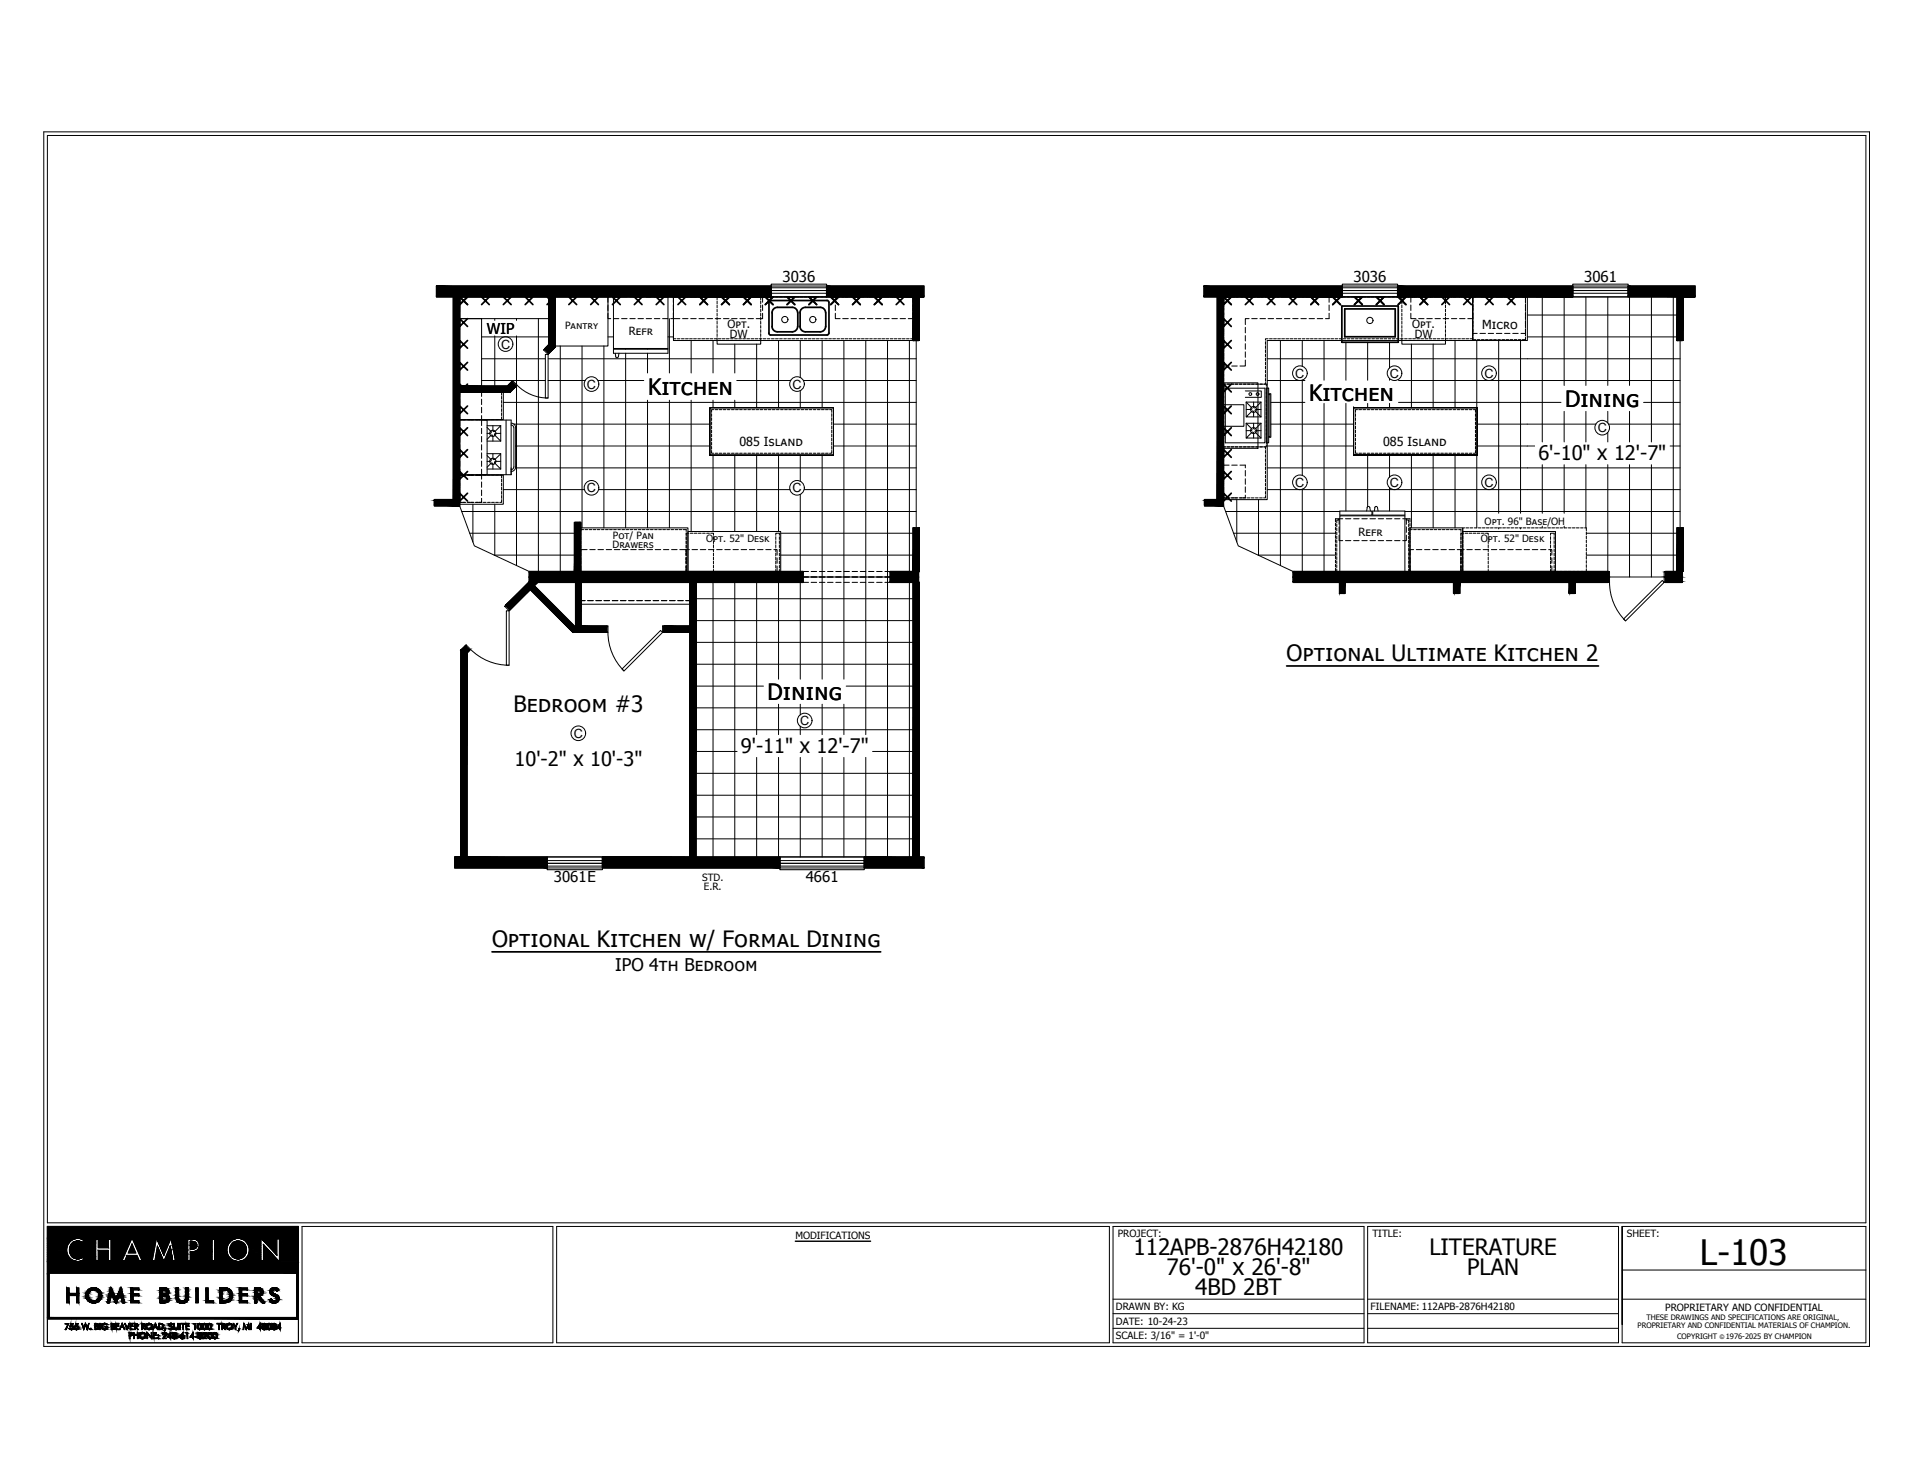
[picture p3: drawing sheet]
<svg xmlns="http://www.w3.org/2000/svg" width="279mm" height="216mm" viewBox="0 0 279 216" stroke-linecap="round" stroke-linejoin="round" font-family="sans-serif">
<defs><g id="words">
<text font-size="5.1" x="248.3" y="184.8">L-103</text>
<g font-size="3.3">
<text x="94.7" y="57.7">Kitchen</text>
<text x="191.2" y="58.5">Kitchen</text>
<text x="228.6" y="59.4">Dining</text>
<text x="187.9" y="96.6">Optional Ultimate Kitchen 2</text>
<text x="75" y="104.1">Bedroom #3</text>
<text x="112.1" y="102.2">Dining</text>
<text x="71.9" y="138.4">Optional Kitchen w/ Formal Dining</text>
<text x="165.5" y="183.3">112APB-2876H42180</text>
<text x="208.8" y="183.3">LITERATURE</text>
<text x="170.4" y="186.2">76'-0&quot; x 26'-8&quot;</text>
<text x="174.6" y="189.1">4BD 2BT</text>
<text x="214.3" y="186.2">PLAN</text>
</g>
<g font-size="2.9">
<text x="224.7" y="67.3">6'-10&quot; x 12'-7&quot;</text>
<text x="75.1" y="111.9">10'-2&quot; x 10'-3&quot;</text>
<text x="108.2" y="110">9'-11&quot; x 12'-7&quot;</text>
</g>
<text font-size="2.6" x="89.9" y="141.9">IPO 4th Bedroom</text>
<g font-size="2.2">
<text x="114.3" y="41.2">3036</text>
<text x="197.7" y="41.2">3036</text>
<text x="231.4" y="41.2">3061</text>
<text x="71.1" y="48.8">WIP</text>
<text x="80.9" y="128.9">3061E</text>
<text x="117.7" y="128.9">4661</text>
</g>
<g font-size="1.9">
<text x="73.2" y="50.9">C</text>
<text x="85.7" y="56.8">C</text>
<text x="115.8" y="56.8">C</text>
<text x="189.2" y="55.2">C</text>
<text x="203" y="55.2">C</text>
<text x="216.8" y="55.2">C</text>
<text x="233.4" y="63.2">C</text>
<text x="85.7" y="71.9">C</text>
<text x="115.8" y="71.9">C</text>
<text x="189.2" y="71.1">C</text>
<text x="203" y="71.1">C</text>
<text x="216.8" y="71.1">C</text>
<text x="83.8" y="107.8">C</text>
<text x="116.9" y="105.9">C</text>
</g>
<g font-size="1.8">
<text x="216.5" y="48">Micro</text>
<text x="108" y="65.1">085 Island</text>
<text x="202" y="65.1">085 Island</text>
</g>
<g font-size="1.6">
<text x="106.3" y="47.9">Opt.</text>
<text x="206.3" y="47.9">Opt.</text>
<text x="91.9" y="49">Refr</text>
<text x="106.6" y="49.3">DW</text>
<text x="206.6" y="49.3">DW</text>
<text x="198.4" y="78.2">Refr</text>
</g>
<g font-size="1.5">
<text x="82.5" y="48.1">Pantry</text>
<text x="216.8" y="76.7">Opt. 96&quot; Base/OH</text>
<text x="89.5" y="80.1">Drawers</text>
<text x="89.5" y="78.7">Pot/ Pan</text>
<text x="103.1" y="79.2">Opt. 52&quot; Desk</text>
<text x="216.3" y="79.2">Opt. 52&quot; Desk</text>
<text x="102.6" y="128.7">STD.</text>
<text x="102.8" y="130.1">E.R.</text>
<text x="116.2" y="181">MODIFICATIONS</text>
<text x="163.3" y="180.7">PROJECT:</text>
<text x="200.4" y="180.7">TITLE:</text>
<text x="237.6" y="180.7">SHEET:</text>
<text x="163" y="191.4">DRAWN BY: KG</text>
<text x="200.2" y="191.4">FILENAME: 112APB-2876H42180</text>
<text x="243.2" y="191.5">PROPRIETARY AND CONFIDENTIAL</text>
<text x="163" y="195.6">SCALE: 3/16&quot; = 1'-0&quot;</text>
<text x="163" y="193.5">DATE: 10-24-23</text>
</g>
<g font-size="1.1">
<text x="239.2" y="194.1">PROPRIETARY AND CONFIDENTIAL MATERIALS OF CHAMPION.</text>
<text x="240.5" y="192.9">THESE DRAWINGS AND SPECIFICATIONS ARE ORIGINAL,</text>
<text x="244.9" y="195.5">COPYRIGHT</text>
<text x="252.1" y="195.5">1976-2025 BY CHAMPION</text>
</g>
<text font-size=".9" x="251.2" y="195.5">©</text>
</g></defs>
<!-- layer: A-Case-Base -->
<g fill="none" stroke="#000" stroke-width=".15">
<path d="M67.1 57.9v.4M67.1 58.5v.4M67.1 59.1v.4M67.1 59.7v.4M67.4 57.3h-.3v.4M67.6 57.3h.4M68.2 57.3h.4M68.8 57.3h.4M69.4 57.3h.4M70 57.3h.4M70.6 57.3h.4M71.2 57.3h.4"/>
<path d="M71.8 57.3h.4M72.4 57.3h.4M73 57.3h.3v.4M73.3 57.9v.4M73.3 58.5v.4M73.3 59.1v.4M73.3 59.7v.4M81.1 43.4h7.7v7.1h-7.7zM98.4 49.2v.3h.3M98.4 43.8v.4M98.4 44.4v.4M98.4 45v.4"/>
<path d="M98.4 45.6v.4M98.4 46.2v.4M98.4 46.8v.4M98.4 47.4v.4M98.4 48v.4M98.4 48.6v.4M98.7 43.4h-.3v.2M98.9 49.5h.4M98.9 43.4h.4M99.5 49.5h.4M99.5 43.4h.4M100.1 49.5h.4"/>
<path d="M100.1 43.4h.4M100.7 49.5h.4M100.7 43.4h.4M101.3 49.5h.4M101.3 43.4h.4M101.9 49.5h.4M101.9 43.4h.4M102.5 49.5h.4M102.5 43.4h.4M103.1 49.5h.4M103.1 43.4h.4M103.7 49.5h.4"/>
<path d="M103.7 43.4h.4M104.2 59.8h-.3v.4M104.3 49.5h.4M104.3 43.4h.4M104.4 59.8h.4M104.9 49.5h.4M104.9 43.4h.4M105 59.8h.4M105.5 49.5h.4M105.5 43.4h.4M105.6 59.8h.4M106.1 49.5h.4"/>
<path d="M106.1 43.4h.4M106.2 59.8h.4M106.7 49.5h.4M106.7 43.4h.4M106.8 59.8h.4M107.3 49.5h.4M107.3 43.4h.4M107.4 59.8h.4M107.9 49.5h.4M107.9 43.4h.4M108 59.8h.4M108.5 49.5h.4"/>
<path d="M108.5 43.4h.4M108.6 59.8h.4M109.1 49.5h.4M109.1 43.4h.4M109.2 59.8h.4M109.7 49.5h.4M109.7 43.4h.4M109.8 59.8h.4M110.3 49.5h.4M110.3 43.4h.4M110.4 59.8h.4M110.9 49.5h.4"/>
<path d="M110.9 43.4h.4M111 59.8h.4M111.5 49.5h.4M111.5 43.4h.4M111.6 59.8h.4M112.1 49.5h.4M112.1 43.4h.4M112.2 59.8h.4M112.7 49.5h.4M112.7 43.4h.4M112.8 59.8h.4M113.3 49.5h.4"/>
<path d="M113.3 43.4h.4M113.4 59.8h.4M113.9 49.5h.4M113.9 43.4h.4M114 59.8h.4M114.5 49.5h.4M114.5 43.4h.4M114.6 59.8h.4M115.1 49.5h.4M115.1 43.4h.4M115.2 59.8h.4M115.7 49.5h.4"/>
<path d="M115.7 43.4h.4M115.8 59.8h.4M116.2 49.5h.4M116.2 43.4h.4M116.4 59.8h.4M116.9 49.5h.3M116.9 43.4h.3M117 59.8h.4M117.5 49.5h.4M117.5 43.4h.4M117.6 59.8h.4M118 49.5h.4"/>
<path d="M118 43.4h.4M118.2 59.8h.4M118.6 49.5h.4M118.6 43.4h.4M118.8 59.8h.4M119.2 49.5h.4M119.2 43.4h.4M119.4 59.8h.4M119.8 49.5h.4M119.8 43.4h.4M120 59.8h.4M120.4 49.5h.4"/>
<path d="M120.4 43.4h.4M120.6 59.8h.4M121 49.5h.4M121 43.4h.4M121.2 59.8h.3v.4M121.6 49.5h.4M121.6 43.4h.4M122.2 49.5h.4M122.2 43.4h.4M122.8 49.5h.4M122.8 43.4h.4M123.4 49.5h.4"/>
<path d="M123.4 43.4h.4M124 49.5h.4M124 43.4h.4M124.6 49.5h.4M124.6 43.4h.4M125.2 49.5h.4M125.2 43.4h.4M125.8 49.5h.4M125.8 43.4h.4M126.4 49.5h.4M126.4 43.4h.4M127 49.5h.4"/>
<path d="M127 43.4h.4M127.6 49.5h.4M127.6 43.4h.4M128.2 49.5h.4M128.2 43.4h.4M128.8 49.5h.4M128.8 43.4h.4M129.4 49.5h.4M129.4 43.4h.4M130 49.5h.4M130 43.4h.4M130.6 49.5h.4"/>
<path d="M130.6 43.4h.4M131.2 49.5h.4M131.2 43.4h.4M131.8 49.5h.4M131.8 43.4h.4M132.4 49.5h.4M132.4 43.4h.4M133 43.4h.4v.2M133.4 49.2v.3h-.4M133.4 43.8v.4M133.4 44.4v.4M133.4 45v.4"/>
<path d="M133.4 45.6v.4M133.4 46.2v.4M133.4 46.8v.4M133.4 47.4v.4M133.4 48v.4M133.4 48.6v.4M178.7 55.8v.3h.3M178.7 43.9v.4M178.7 44.5v.4M178.7 45.1v.4M178.7 45.7v.4M178.7 46.2v.5"/>
<path d="M178.7 46.9v.3M178.7 47.5v.4M178.7 48v.5M178.7 48.6v.4M178.7 49.3v.3M178.7 49.8v.4M178.7 50.4v.4M178.7 51v.4M178.7 51.6v.4M178.7 52.2v.4M178.7 52.8v.4M178.7 53.4v.4"/>
<path d="M178.7 54v.4M178.7 54.6v.4M178.7 55.2v.4M178.7 56.6v.4M178.7 57.2v.4M178.7 57.8v.4M178.7 58.4v.4M178.7 59v.4M178.7 59.6v.4M179 56.1h-.3v.3M179.2 43.4h-.5v.3M179.2 56.1h.4"/>
<path d="M179.4 43.4h.4M179.8 56.1h.4M180 43.4h.4M180.4 56.1h.4M180.6 43.4h.4M181 56.1h.4M181.2 43.4h.4M181.6 56.1h.4M181.8 43.4h.4M182.2 56.1h.4M182.4 43.4h.4M182.8 56.1h.4"/>
<path d="M183 43.4h.4M183.4 56.1h.4M183.6 43.4h.4M184 56.1h.4M184.2 43.4h.4M184.6 56.1h.4v.3M184.7 43.4h.4M184.8 55.9v.2h-.2M184.8 49.9v.4M184.8 50.5v.4M184.8 51.1v.4M184.8 51.7v.4"/>
<path d="M184.8 52.3v.4M184.8 52.9v.4M184.8 53.5v.4M184.8 54.1v.4M184.8 54.7v.4M184.8 55.3v.4M185 56.6v.4M185 57.2v.4M185 57.8v.4M185 58.4v.4M185 59v.4M185 59.6v.4"/>
<path d="M185.2 49.5h-.4v.2M185.4 43.4h.3M185.4 49.5h.4M185.9 43.4h.5M186 49.5h.4M186.5 43.4h.4M186.6 49.5h.4M187.1 43.4h.4M187.2 49.5h.4M187.7 43.4h.4M187.8 49.5h.4M188.3 43.4h.4"/>
<path d="M188.4 49.5h.4M188.9 43.4h.4M189 49.5h.4M189.5 43.4h.4M189.6 49.5h.4M190.1 43.4h.4M190.2 49.5h.4M190.7 43.4h.4M190.8 49.5h.4M191.3 43.4h.4M191.4 49.5h.4M191.9 43.4h.4"/>
<path d="M192 49.5h.4M192.5 43.4h.4M192.6 49.5h.4M193.1 43.4h.4M193.2 49.5h.4M193.7 43.4h.4M193.8 49.5h.4M194.3 43.4h.4M194.4 49.5h.4M194.9 43.4h.4M195 49.5h.4M195.5 43.4h.4"/>
<path d="M195.6 49.5h.4M196.1 43.4h.4M196.2 49.5h.4M196.7 43.4h.4M196.8 49.5h.4M197.3 43.4h.4M197.4 49.5h.4M197.9 43.4h.4M198 49.5h.4M198.3 59.8h-.3v.4M198.5 59.8h.4M198.5 43.4h.4"/>
<path d="M198.6 49.5h.4M199.1 59.8h.4M199.1 43.4h.4M199.2 49.5h.4M199.7 59.8h.4M199.7 43.4h.4M199.7 49.5h.5M200.3 59.8h.4M200.3 43.4h.4M200.4 49.5h.3M200.9 59.8h.4M200.9 43.4h.4"/>
<path d="M201 49.5h.4M201.4 59.8h.4M201.5 43.4h.4M201.5 49.5h.5M202.1 59.8h.3M202.1 43.4h.4M202.1 49.5h.4M202.6 59.8h.5M202.7 43.4h.4M202.8 49.5h.3M203.2 59.8h.4M203.3 43.4h.4"/>
<path d="M203.3 49.5h.5M203.8 59.8h.4M203.9 43.4h.4M203.9 49.5h.4M204.4 59.8h.4M204.5 43.4h.4M204.5 49.5h.4M205 59.8h.4M205.1 43.4h.4M205.1 49.5h.4M205.6 59.8h.4M205.7 43.4h.4"/>
<path d="M205.7 49.5h.4M206.2 59.8h.4M206.3 43.4h.4M206.3 49.5h.4M206.8 59.8h.4M206.9 43.4h.4M206.9 49.5h.4M207.4 59.8h.4M207.5 43.4h.4M207.5 49.5h.4M208 59.8h.4M208.1 43.4h.3"/>
<path d="M208.1 49.5h.4M208.6 59.8h.4M208.7 43.4h.4M208.7 49.5h.4M209.2 59.8h.4M209.3 43.4h.4M209.3 49.5h.4M209.8 59.8h.4M209.8 43.4h.4M209.9 49.5h.4M210.4 59.8h.4M210.5 43.4h.3"/>
<path d="M210.5 49.5h.4M211 59.8h.4M211.1 43.4h.4M211.1 49.5h.4M211.6 59.8h.4M211.6 43.4h.4M211.7 49.5h.4M212.2 59.8h.4M212.2 43.4h.4M212.3 49.5h.4M212.8 59.8h.4M212.8 43.4h.4"/>
<path d="M212.9 49.5h.4M213.4 59.8h.4M213.4 43.4h.4M213.5 49.5h.4M214 59.8h.4M214 43.4h.4M214.1 49.5h.4M214.6 59.8h.4M214.6 43.4h.5v.2M214.7 49.5h.4M215.1 43.8v.5M215.1 44.4v.5"/>
<path d="M215.1 45v.5M215.1 45.6v.5M215.1 46.2v.5M215.1 46.8v.5M215.1 47.4v.5M215.1 48v.5M215.1 48.6v.5M215.1 49.2v.4h.5M215.2 59.8h.3v.4M215.6 43.4h-.5v.3M215.8 43.4h.4M215.8 49.6h.4"/>
<path d="M216.4 43.4h.4M216.4 49.6h.4M217 43.4h.4M217 49.6h.4M217.6 43.4h.4M217.6 49.6h.4M218.1 43.4h.4M218.1 49.6h.4M218.8 43.4h.3M218.8 49.6h.3M219.4 43.4h.4M219.4 49.6h.4"/>
<path d="M219.9 43.4h.4M219.9 49.6h.4M220.5 43.4h.4M220.5 49.6h.4M221.1 43.4h.4M221.1 49.6h.4M221.7 43.4h.4M221.7 49.6h.4M222.3 43.4h.5v.3M222.8 49.3v.3h-.5M222.8 43.9v.4M222.8 44.5v.4"/>
<path d="M222.8 45.1v.4M222.8 45.7v.4M222.8 46.3v.4M222.8 46.9v.4M222.8 47.5v.4M222.8 48.1v.4M222.8 48.7v.4M67.1 60.9v.4h.3M67.1 73v.4h.3M67.1 60.3v.4M67.1 70v.4M67.1 70.6v.4"/>
<path d="M67.1 71.2v.4M67.1 71.8v.4M67.1 72.4v.4M67.4 69.4h-.3v.4M67.6 61.3h.4M67.6 73.4h.4M67.6 69.4h.4M68.2 61.3h.4M68.2 73.4h.4M68.2 69.4h.4M68.8 61.3h.4M68.8 73.4h.4"/>
<path d="M68.8 69.4h.4M69.4 61.3h.4M69.4 73.4h.4M69.4 69.4h.4M70 61.3h.4M70 73.4h.4M70 69.4h.4M70.6 61.3h.4M70.6 73.4h.4M70.6 69.4h.4M71.2 61.3h.4M71.2 73.4h.4"/>
<path d="M71.2 69.4h.4M71.8 61.3h.4M71.8 73.4h.4M71.8 69.4h.4M72.4 61.3h.4M72.4 73.4h.4M72.4 69.4h.4M73 69.4h.3v.4M73.3 60.9v.4h-.3M73.3 73v.4h-.3M73.3 60.3v.4M73.3 70v.4"/>
<path d="M73.3 70.6v.4M73.3 71.2v.4M73.3 71.8v.4M73.3 72.4v.4M84.8 77.8v.4M84.8 78.4v.4M84.8 79v.4M84.8 79.6v.4M85.2 77.4h-.4v.2M85.4 77.4h.4M86 77.4h.4M86.6 77.4h.4"/>
<path d="M87.2 77.4h.4M87.8 77.4h.4M88.4 77.4h.4M89 77.4h.4M89.6 77.4h.4M90.2 77.4h.4M90.8 77.4h.4M91.4 77.4h.4M92 77.4h.4M92.6 77.4h.4M93.2 77.4h.4M93.8 77.4h.4"/>
<path d="M94.4 77.4h.4M95 77.4h.4M95.6 77.4h.4M96.2 77.4h.4M96.8 77.4h.4M97.4 77.4h.4M98 77.4h.4M98.6 77.4h.4M99.2 77.4h.4M99.8 77.4h.4v.2M100.2 77.8v.4M100.2 78.4v.4"/>
<path d="M100.2 79v.4M100.2 79.6v.4M100.6 77.9h-.4v.3M100.8 77.9h.4M101.4 77.9h.4M102 77.9h.4M102.6 77.9h.4M103.2 77.9h.4M103.8 77.9h.4v.3M103.9 65.8v.4h.3M103.9 60.4v.4M103.9 61v.4"/>
<path d="M103.9 61.6v.4M103.9 62.2v.4M103.9 62.8v.4M103.9 63.4v.4M103.9 64v.4M103.9 64.6v.4M103.9 65.2v.4M104.2 78.4v.4M104.2 79v.4M104.2 79.6v.4M104.4 66.2h.4M105 66.2h.4"/>
<path d="M105.6 66.2h.4M106.2 66.2h.4M106.8 66.2h.4M107.4 66.2h.4M108 66.2h.4M108.6 66.2h.4M109.2 66.2h.4M109.8 66.2h.4M110.4 66.2h.4M111 66.2h.4M111.6 66.2h.4M112.2 66.2h.4"/>
<path d="M112.8 66.2h.4M113.3 78.2v-.3h.5v.3M113.3 78.4v.4M113.3 79v.4M113.3 79.6v.4M113.4 66.2h.4M113.8 78.4v.4M113.8 79v.4M113.8 79.6v.4M114 66.2h.4M114.6 66.2h.4M115.2 66.2h.4"/>
<path d="M115.8 66.2h.4M116.4 66.2h.4M117 66.2h.4M117.6 66.2h.4M118.2 66.2h.4M118.8 66.2h.4M119.4 66.2h.4M120 66.2h.4M120.6 66.2h.4M121.5 65.8v.4h-.3M121.5 60.4v.4M121.5 61v.4"/>
<path d="M121.5 61.6v.4M121.5 62.2v.4M121.5 62.8v.4M121.5 63.4v.4M121.5 64v.4M121.5 64.6v.4M121.5 65.2v.4M178.7 72.4v.3h.3M178.7 65v.3h.3M178.7 60.2v.4M178.7 60.8v.4M178.7 61.4v.4"/>
<path d="M178.7 62v.4M178.7 62.6v.4M178.7 63.2v.4M178.7 63.8v.4M178.7 64.4v.4M178.7 65.8v.4M178.7 66.4v.4M178.7 67v.4M178.7 67.6v.4M178.7 68.2v.4M178.7 68.8v.4M178.7 69.4v.4"/>
<path d="M178.7 70v.4M178.7 70.6v.4M178.7 71.2v.4M178.7 71.8v.4M179 65.3h-.3v.3M179.2 72.7h.4M179.2 65.3h.4M179.8 72.7h.4M179.8 65.3h.4M180.4 72.7h.4M180.4 65.3h.4M181 72.7h.4"/>
<path d="M181 65.3h.4M181.6 72.7h.4M181.6 65.3h.4M182.2 72.7h.4M182.2 65.3h.4M182.8 72.7h.4M182.8 65.3h.4M183.4 72.7h.3M183.4 65.3h.4M184 72.7h.4M184 65.3h.4M184.6 65.3h.2v.3"/>
<path d="M184.8 72.4v.3h-.2M184.8 65.8v.4M184.8 66.4v.4M184.8 67v.4M184.8 67.6v.4M184.8 68.2v.4M184.8 68.8v.4M184.8 69.4v.4M184.8 70v.4M184.8 70.6v.4M184.8 71.2v.4M184.8 71.8v.4"/>
<path d="M185 65v.3h-.4M185 60.2v.4M185 60.8v.4M185 61.4v.4M185 62v.4M185 62.6v.4M185 63.2v.4M185 63.8v.4M185 64.4v.4M195.1 76.2v-.4h.5v.2h-.4v.3M195.1 76.4v.4M195.1 77v.4"/>
<path d="M195.1 77.6v.4M195.1 78.2v.4M195.1 78.8v.4M195.1 79.4v.4M195.2 76.5v.4M195.2 77.1v.4M195.2 77.7v.4M195.2 78.3v.4M195.2 78.9v.4M195.2 79.5v.4M198 65.8v.4h.3M198 60.4v.4"/>
<path d="M198 61v.4M198 61.6v.4M198 62.2v.4M198 62.8v.4M198 63.4v.4M198 64v.4M198 64.6v.4M198 65.2v.4M198.5 66.2h.4M199.1 66.2h.4M199.7 66.2h.4M200.3 66.2h.4"/>
<path d="M200.9 66.2h.4M201.4 66.2h.4M202.1 66.2h.3M202.6 66.2h.5M203.2 66.2h.4M203.8 66.2h.4M204.4 66.2h.4M205 66.2h.4M205.6 66.2h.4M205.7 76.5v.4M205.7 77.1v.4M205.7 77.7v.4"/>
<path d="M205.7 78.3v.4M205.7 78.9v.4M205.7 79.5v.4M205.9 76.2v-.4h-.5v.2h.3v.3M205.9 76.4v.4M205.9 77v.4M206.2 66.2h.4M206.3 77.4h-.4v6.1h-.2v-.4M206.5 77.4h.4M206.8 66.2h.4M207.1 77.4h.4M207.4 66.2h.4"/>
<path d="M207.7 77.4h.4M208 66.2h.4M208.3 77.4h.4M208.6 66.2h.4M208.9 77.4h.4M209.2 66.2h.4M209.4 77.4h.4M209.8 66.2h.4M210.1 77.4h.4M210.4 66.2h.4M210.7 77.4h.4M211 66.2h.4"/>
<path d="M211.2 77.4h.4M211.6 66.2h.4M211.8 77.4h.4M212.2 66.2h.4M212.4 77.4h.4M212.8 66.2h.4M213 77.4h.4v.2M213.4 77.8v.4M213.4 78.4v.4M213.4 79v.4M213.4 79.6v.4M213.4 66.2h.4"/>
<path d="M213.8 77.9h-.4v.3M214 77.9h.4M214 66.2h.4M214.6 77.9h.4M214.6 66.2h.4M215.2 77.9h.4M215.5 65.8v.4h-.3M215.5 60.4v.4M215.5 61v.4M215.5 61.6v.4M215.5 62.2v.4M215.5 62.8v.4"/>
<path d="M215.5 63.4v.4M215.5 64v.4M215.5 64.6v.4M215.5 65.2v.4M215.8 77.9h.4M216.4 77.9h.4M217 77.9h.4v.3M217.4 78.4v.4M217.4 79v.4M217.4 79.6v.4M226.5 78.2v-.3h.5v.3M226.5 78.4v.4"/>
<path d="M226.5 79v.4M226.5 79.6v.4M227 78.4v.4M227 79v.4M227 79.6v.4M84.8 83.2v.3h.4M84.8 80.2v.4M84.8 80.8v.4M84.8 81.4v.4M84.8 82v.4M84.8 82.6v.4M85.4 83.5h.4"/>
<path d="M86 83.5h.4M86.6 83.5h.4M87.2 83.5h.4M87.8 83.5h.4M88.4 83.5h.4M89 83.5h.4M89.6 83.5h.4M90.2 83.5h.4M90.8 83.5h.4M91.4 83.5h.4M92 83.5h.4M92.6 83.5h.4"/>
<path d="M93.2 83.5h.4M93.8 83.5h.4M94.4 83.5h.4M95 83.5h.4M95.6 83.5h.4M96.2 83.5h.4M96.8 83.5h.4M97.4 83.5h.4M98 83.5h.4M98.6 83.5h.4M99.2 83.5h.4M100.2 83.2v.3h-.4"/>
<path d="M100.2 83.2v.3h.4M100.2 80.2v.4M100.2 80.8v.4M100.2 81.4v.4M100.2 82v.4M100.2 82.6v.4M100.8 83.5h.4M101.4 83.5h.4M102 83.5h.4M102.6 83.5h.4M103.2 83.5h.4M104.2 83.2v.3h-.4"/>
<path d="M104.2 80.2v.4M104.2 80.8v.4M104.2 81.4v.4M104.2 82v.4M104.2 82.6v.4M113.3 83.2v.3h.5v-.3M113.3 80.2v.4M113.3 80.8v.4M113.3 81.4v.4M113.3 82v.4M113.3 82.6v.4M113.8 80.2v.4"/>
<path d="M113.8 80.8v.4M113.8 81.4v.4M113.8 82v.4M113.8 82.6v.4M195.1 83v.5h.1v-.4M195.1 80v.4M195.1 80.6v.4M195.1 81.2v.4M195.1 81.8v.4M195.1 82.4v.4M195.2 80.1v.4M195.2 80.7v.4"/>
<path d="M195.2 81.3v.4M195.2 81.9v.4M195.2 82.5v.4M205.7 80.1v.4M205.7 80.7v.4M205.7 81.3v.4M205.7 81.9v.4M205.7 82.5v.4M205.9 83.2v.3h.4M206.5 83.5h.4M207.1 83.5h.4M207.7 83.5h.4"/>
<path d="M208.3 83.5h.4M208.9 83.5h.4M209.4 83.5h.4M210.1 83.5h.4M210.7 83.5h.4M211.2 83.5h.4M211.8 83.5h.4M212.4 83.5h.4M213.4 83.2v.3h-.4M213.4 83.2v.3h.4M213.4 80.2v.4M213.4 80.8v.4"/>
<path d="M213.4 81.4v.4M213.4 82v.4M213.4 82.6v.4M214 83.5h.4M214.6 83.5h.4M215.2 83.5h.4M215.8 83.5h.4M216.4 83.5h.4M217.4 83.2v.3h-.4M217.4 80.2v.4M217.4 80.8v.4M217.4 81.4v.4"/>
<path d="M217.4 82v.4M217.4 82.6v.4M226.5 83.2v.3h.5v-.3M226.5 80.2v.4M226.5 80.8v.4M226.5 81.4v.4M226.5 82v.4M226.5 82.6v.4M227 80.2v.4M227 80.8v.4M227 81.4v.4M227 82v.4"/>
<path d="M227 82.6v.4"/>
</g>
<!-- layer: A-Case-Ctop -->
<g fill="none" stroke="#000" stroke-width=".15">
<path d="M67.1 57.3h6.4v4h-6.4zM98.4 43.4h35v6.3h-35zM103.7 59.6v6.9v-6.9h18v6.9h-18h18v-6.9zM103.7 59.6h18v6.9h-18zM178.7 43.4h36.4v6.3h-30v23.3h-6.4zM197.7 59.6v6.9v-6.9h18.1v6.9h-18.1h18.1v-6.9v6.9h-18.1zM197.7 59.6h.1M197.7 59.6h18.1h-18.1M215.1 43.4h8v6.3h-8zM67.1 69.4h6.4v4.3h-6.4zM84.8 77.1h15.7v6.4h-15.7zM100.5 77.6h13.5v5.9h-13.5z"/>
<path d="M197.7 66.5h.1M205.9 77.1h7.7v6.4h-7.7zM213.6 77.6h13.6v5.9h-13.6zM213.6 77.7v.4M213.6 78.3v.4M213.6 78.9v.4M213.6 79.5v.4M213.9 77.1h-.3v.4M214.1 77.1h.4M214.7 77.1h.4M215.3 77.1h.4M215.8 66.5h.1"/>
<path d="M215.9 77.1h.4M216.5 77.1h.4M217.1 77.1h.4M217.7 77.1h.4M218.3 77.1h.4M218.9 77.1h.4M219.5 77.1h.4M220.1 77.1h.4M220.7 77.1h.4M221.3 77.1h.4M221.9 77.1h.4M222.5 77.1h.4"/>
<path d="M223.1 77.1h.4M223.7 77.1h.4M224.3 77.1h.4M224.9 77.1h.4M225.5 77.1h.3M226.1 77.1h.4M226.7 77.1h.4M227.2 77.1h.4M227.8 77.1h.4M228.5 77.1h.4M229 77.1h.4M229.6 77.1h.4"/>
<path d="M230.2 77.1h.4M230.8 77.1h.4M231.4 77.1h.3v.4M231.7 77.7v.4M231.7 78.3v.4M231.7 78.9v.4M231.7 79.5v.4M213.6 83.1v.4h.3M213.6 80.1v.4M213.6 80.7v.4M213.6 81.3v.4M213.6 81.9v.4"/>
<path d="M213.6 82.5v.4M214.1 83.5h.4M214.7 83.5h.4M215.3 83.5h.4M215.9 83.5h.4M216.5 83.5h.4M217.1 83.5h.4M217.7 83.5h.4M218.3 83.5h.4M218.9 83.5h.4M219.5 83.5h.4M220.1 83.5h.4"/>
<path d="M220.7 83.5h.4M221.3 83.5h.4M221.9 83.5h.4M222.5 83.5h.4M223.1 83.5h.4M223.7 83.5h.4M224.3 83.5h.4M224.9 83.5h.4M225.5 83.5h.3M226.1 83.5h.4M226.7 83.5h.4M227.2 83.5h.4"/>
<path d="M227.8 83.5h.4M228.5 83.5h.4M229 83.5h.4M229.6 83.5h.4M230.2 83.5h.4M230.8 83.5h.4M231.7 83.1v.4h-.3M231.7 80.1v.4M231.7 80.7v.4M231.7 81.3v.4M231.7 81.9v.4M231.7 82.5v.4"/>
</g>
<!-- layer: A-Case-Wall -->
<g fill="none" stroke="#000" stroke-width=".15">
<path d="M67.1 58.3v.8M67.1 59.5v.8M67.9 57.3h-.8v.6M68.3 57.3h.8M69.5 57.3h.8v.6M70.3 58.3v.8M70.3 59.5v.8M88.8 45.8v.7h.4M88.8 44.6v.8M89.2 43.4h-.4v.8M89.6 46.5h.8M89.6 43.4h.8"/>
<path d="M90.8 46.5h.8M90.8 43.4h.8M92 46.5h.8M92 43.4h.8M93.2 46.5h.8M93.2 43.4h.8M94.4 46.5h.8M94.4 43.4h.8M95.6 46.5h.8M95.6 43.4h.8M96.8 46.5h.8M96.8 43.4h.8"/>
<path d="M98 43.4h.4v.8v-.8h.9M98 46.5h.4v-.7v.7h.9M98.4 44.6v.8M99.7 46.5h.8M99.7 43.4h.8M100.9 46.5h.8M100.9 43.4h.8M102.1 46.5h.8M102.1 43.4h.8M103.3 46.5h.8M103.3 43.4h.8M104.5 46.5h.8"/>
<path d="M104.5 43.4h.8M105.7 46.5h.8M105.7 43.4h.8M106.8 46.5h.9M106.8 43.4h.9M108.1 46.5h.8M108.1 43.4h.8M109.2 46.5h.8M109.2 43.4h.8M110.4 43.4h1v.8M111.4 45.8v.7h-1M111.4 44.6v.8"/>
<path d="M122 45.8v.7h.7M122 44.6v.8M122.7 43.4h-.7v.8M123.1 46.5h.8M123.1 43.4h.8M124.3 46.5h.8M124.3 43.4h.8M125.5 46.5h.8M125.5 43.4h.8M126.7 46.5h.8M126.7 43.4h.8M127.9 46.5h.8"/>
<path d="M127.9 43.4h.8M129.1 46.5h.8M129.1 43.4h.8M130.3 46.5h.8M130.3 43.4h.8M131.5 46.5h.7M131.5 43.4h.7M132.7 43.4h.7v.8M133.4 45.8v.7h-.7M133.4 44.6v.8M178.7 52.8v.7h.8M178.7 44.4v.8"/>
<path d="M178.7 45.6v.8M178.7 46.8v.8M178.7 48v.8M178.7 49.2v.8M178.7 50.4v.8M178.7 51.6v.8M179.6 43.4h-.9v.6M179.9 53.5h.8M180 43.4h.8M181.2 43.4h.8M181.9 52.6v.9h-.8M181.9 47.8v.8"/>
<path d="M181.9 49v.8M181.9 50.2v.8M181.9 51.4v.8M182.4 46.5h-.5v.9M182.4 43.4h.8M182.8 46.5h.8M183.6 43.4h.8M184 46.5h.8M184.8 43.4h.8M185.2 46.5h.8M186 43.4h.8M186.4 46.5h.8"/>
<path d="M187.2 43.4h.8M187.6 46.5h.8M188.4 43.4h.8M188.8 46.5h.8M189.6 43.4h.8M190 46.5h.8M190.8 43.4h.8M191.2 46.5h.8M192 43.4h.8M192.4 46.5h.8M193.2 43.4h.9v.8M194.1 45.8v.7h-.5"/>
<path d="M194.1 44.6v.8M206.1 45.8v.7h.7M206.1 44.6v.8M206.8 43.4h-.7v.8M207.2 46.5h.8M207.2 43.4h.8M208.4 46.5h.8M208.4 43.4h.8M209.6 46.5h.8M209.6 43.4h.8M210.8 46.5h.8M210.8 43.4h.8"/>
<path d="M212 46.5h.8M212 43.4h.8M213.2 46.5h.8M213.2 43.4h.8M214.4 43.4h.7v.8M215.1 48v.7h.7M215.1 45.6v.9h-.7M215.1 44.5v.9M215.1 46.8v.8M215.8 43.4h-.7v.6M216.2 43.4h.8M216.2 48.7h.8"/>
<path d="M217.4 43.4h.7M217.4 48.7h.7M218.5 43.4h.9M218.5 48.7h.9M219.8 43.4h.7M219.8 48.7h.7M220.9 43.4h.8M220.9 48.7h.8M222.1 43.4h.7v.6M222.8 48v.7h-.7M222.8 44.5v.7M222.8 45.6v.8"/>
<path d="M222.8 46.8v.8M67.1 60.7v.6h.8h-.8v.9M67.1 68.5v.9h.8h-.8v.6M67.1 72.8v.6h.8M67.1 62.6v.8M67.1 63.8v.8M67.1 65v.7M67.1 66.1v.9M67.1 67.4v.7M67.1 70.4v.8M67.1 71.6v.8M68.3 61.3h.8"/>
<path d="M68.3 69.4h.8M68.3 73.4h.8M70.3 68.5v.9h-.8h.8v.6M70.3 60.7v.6h-.8h.8v.9M70.3 72.8v.6h-.8M70.3 62.6v.8M70.3 63.8v.8M70.3 65v.7M70.3 66.1v.9M70.3 67.4v.7M70.3 70.4v.8M70.3 71.6v.8"/>
<path d="M178.7 72.3v.4h.8M178.7 68.7v.8M178.7 69.9v.8M178.7 71.1v.8M179.5 67.9h-.8v.4M179.9 72.7h.8M179.9 67.9h.8M181.1 67.9h.8v.4M181.9 72.3v.4h-.8M181.9 68.7v.8M181.9 69.9v.8M181.9 71.1v.8"/>
<path d="M195.6 78.2v.8h.5M195.6 77v.8M196.1 75.8h-.5v.8M196.5 79h.8M196.5 75.8h.8M197.7 79h.8M197.7 75.8h.8M198.9 79h.8M198.9 75.8h.8M200.1 79h.8M200.1 75.8h.8M201.3 79h.8"/>
<path d="M201.3 75.8h.8M202.5 79h.8M202.5 75.8h.8M203.7 79h.8M203.7 75.8h.8M204.9 75.8h.5v.8M205.4 78.2v.8h-.5M205.4 77v.8M84.8 82.7v.8h.9M84.8 81.5v.8M85.7 80.3h-.9v.8M86.1 80.3h.8"/>
<path d="M86.1 83.5h.8M87.3 80.3h.8M87.3 83.5h.8M88.5 80.3h.8M88.5 83.5h.8M89.7 80.3h.8M89.7 83.5h.8M90.9 80.3h.8M90.9 83.5h.8M92.1 80.3h.8M92.1 83.5h.8M93.3 80.3h.8"/>
<path d="M93.3 83.5h.8M94.5 80.3h.8M94.5 83.5h.8M95.7 80.3h.8M95.7 83.5h.8M96.9 80.3h.8M96.9 83.5h.8M98.1 80.3h.8M98.1 83.5h.8M99.3 80.3h.9v.8v-.8h.5M99.3 83.5h.9v-.8v.8h.5M100.2 81.5v.8"/>
<path d="M101.1 80.3h.8M101.1 83.5h.8M102.3 80.3h.8M102.3 83.5h.8M103.5 80.3h.8M103.5 83.5h.8M104.7 80.3h.8M104.7 83.5h.8M105.9 80.3h.8M105.9 83.5h.8M107.1 80.3h.7M107.1 83.5h.7"/>
<path d="M108.2 80.3h.9M108.2 83.5h.9M109.5 80.3h.7M109.5 83.5h.7M110.6 80.3h.8M110.6 83.5h.8M111.8 80.3h.8M111.8 83.5h.8M113 80.3h.5v.8M113.5 82.7v.8h-.5M113.5 81.5v.8M205.9 82.7v.8h.6"/>
<path d="M205.9 81.5v.8M206.5 80.3h-.6v.8M206.9 80.3h.8M206.9 83.5h.8M208.1 80.3h.8M208.1 83.5h.8M209.3 80.3h.8M209.3 83.5h.8M210.5 80.3h.7M210.5 83.5h.7M211.6 80.3h.8M211.6 83.5h.8"/>
<path d="M212.8 80.3h.6v.8v-.8h.4M212.8 83.5h.6v-.8v.8h.4M213.4 81.5v.8M214.2 80.3h.8M214.2 83.5h.8M215.4 80.3h.8M215.4 83.5h.8M216.6 80.3h.8M216.6 83.5h.8M217.8 80.3h.8M217.8 83.5h.8M219 80.3h.8"/>
<path d="M219 83.5h.8M220.2 80.3h.8M220.2 83.5h.8M221.4 80.3h.8M221.4 83.5h.8M222.6 80.3h.8M222.6 83.5h.8M223.8 80.3h.8M223.8 83.5h.8M225 80.3h.8M225 83.5h.8M226.2 80.3h.5v.8"/>
<path d="M226.7 82.7v.8h-.5M226.7 81.5v.8"/>
</g>
<!-- layer: A-Glaz -->
<g fill="none" stroke="#000" stroke-width=".15">
<path d="M112.6 41.8h8.1v1.6h-8.1zM112.6 42h8.1v.4h-8.1zM112.6 42.4h8.1v.4h-8.1zM112.6 41.8v-.3h8.1v.3M112.6 43.4h8.1M196 41.8h8.1v1.6h-8.1zM196 42h8.1v.4h-8.1zM196 42.4h8.1v.4h-8.1zM196 41.8v-.3h8.1v.3M196 43.4h8.1M229.7 41.8h8.1v1.6h-8.1zM229.7 42h8.1v.4h-8.1z"/>
<path d="M229.7 42.4h8.1v.4h-8.1zM229.7 41.8v-.3h8.1v.3M229.7 43.4h8.1M79.9 125.2h8.1v1.6h-8.1zM79.9 126.1h8.1v.4h-8.1zM79.9 125.7h8.1v.4h-8.1zM79.9 126.8v.2h8.1v-.2M79.9 125.2h8.1M113.9 125.2h12.3v1.6h-12.3zM113.9 126.1h12.3v.4h-12.3zM113.9 125.7h12.3v.4h-12.3zM113.9 126.8v.2h12.3v-.2"/>
<path d="M113.9 125.2h12.3"/>
</g>
<!-- layer: L-Flor-Tile -->
<g fill="none" stroke="#000" stroke-width=".15">
<path d="M70.3 49.2h9.9M70.3 52.4h9.4M70.3 55.6h9.4M72.3 46.5v.3M72.3 49.1v7.3M73.5 58.8h60.3M75.4 46.5v.3M75.4 49.1v7.1M75.4 56.4v26.2M78.6 46.5v37M80.1 52.4h53.7M80.1 55.6h5.4"/>
<path d="M81.8 50.5v33M85 50.5v26.6M87.3 55.6h6.7M88.2 50.5v26.6M88.8 49.2h.8M91.4 50.9v.1M91.4 51.6v25.5M94.6 50.9v.1M94.6 51.6v2.9M94.6 58.5v18.6M97.6 49.2h.8M97.8 46.5v8"/>
<path d="M97.8 58.5v18.6M100.9 49.7v4.8M100.9 58.5v19.1M104.1 49.7v4.8M104.1 58.5v1.1M107.3 50.3v4.2M107.3 58.5v1.1M107.6 55.6h7.9M110.5 50.3v9.3M113.7 49.7v9.9M116.9 49.7v5.5M116.9 57.1v2.5"/>
<path d="M117.3 55.6h16.5M120.1 49.7v9.9M123.3 49.7v49.5M126.4 49.7v57.6M129.6 49.7v75.5M132.8 49.7v33.8M133.8 49.7v27.4M185.1 52.4h60.3M185.1 55.6h5.5M185.6 58.8h5M187 49.7v32.9M190.2 49.7v3.8"/>
<path d="M190.2 55.5v13.9M193.4 49.7v5.8M193.4 58.9v24.6M196.6 50v5.5M196.6 58.9v15.8M199.7 50v5.5M199.7 58.9v.7M202.9 50v3.7M202.9 55.3v.2M202.9 58.9v.7M204.3 55.6h41.1M204.3 58.8h23.7"/>
<path d="M206.1 50.3v9.3M209.3 50.3v9.3M212.5 49.7v9.9M215.7 49.7v9.9M218.9 49.7v25.3M222.1 49.7v25.3M223.1 46h21.8M223.1 49.2h21.8M225.3 43.4v21.2M228.5 43.4v12.9M231.6 43.4v12.9M234.8 43.4v12.9"/>
<path d="M238 43.4v12.9M240.1 58.8h5.3M241.2 43.4v21.2M244.4 43.4v40.1M245.4 49.7v27.4M67.1 73.9l2.2 5.8 8 3.8M67.4 74.7h66.4M68.6 77.9h15.3M69.1 73.7v5.5M72.3 73.7v7.4M73.5 71.5h11.9M75.1 62h28.6"/>
<path d="M75.3 65.2h28.4M75.3 68.3h58.5M87.4 71.5h28M104.1 66.5v11.1M107.3 66.5v11.1M110.5 66.5v11.1M113.7 66.5v11.1M114 77.9h19.4M116.9 66.5v3.8M116.9 72.2v11.3M117.5 71.5h16.3M120.1 66.5v32.7"/>
<path d="M121.7 62h12.1M121.7 65.2h12.1M178.7 73.9l2.1 5.8 8.1 3.8M179 74.7h16.7M180.2 77.9h14.9M180.6 73v6.2M183.8 73v8.1M185.1 65.2h12.6M185.1 68.3h60.3M185.1 71.5h60.3M185.6 62h12.1M190.2 71.5v12"/>
<path d="M199.7 66.5v7.5M202.9 66.5v3.2M202.9 71.2v3.5M205.2 74.7h40.2M206.1 66.5v10.6M209.3 66.5v10.6M212.5 66.5v10.6M215.7 66.5v10.6M215.8 62h17.3M215.8 65.2h8.3M218.9 77.1v.2M222.1 77.1v.2"/>
<path d="M225.3 67.9v7.1M225.3 76.9v.2M228.5 60.1v4.5M228.5 67.9v7.1M228.5 76.9v.2M231.6 60.1v4.5M231.6 67.9v9.2M231.7 77.9h13.2M234.8 60.1v1.7M234.8 63.2v1.4M234.8 67.9v15.6M235 62h10.4"/>
<path d="M238 60.1v4.5M238 67.9v16.4M241.2 67.9v16.4M243.9 65.2h1.5M72.2 81.1h11.7M101.7 87.5h31.7M101.7 90.7h31.7M101.7 93.8h31.7M101.7 97h31.7M104.1 85.1v40.1M107.3 85.1v40.1M110.5 85.1v22.2"/>
<path d="M113.7 85.1v14.1M114 81.1h19.4M116.9 85.1v14.1M117.3 84.3h12.7M132.8 85.1v40.1M183.7 81.1h11.4M231.7 81.1h13.2M234.9 84.3h8.3M101.7 100.2h9.8M101.7 103.4h31.7M101.7 106.6h31.7M101.7 109.8h6"/>
<path d="M101.7 113h31.7M101.7 116.2h31.7M101.7 119.3h31.7M110.5 110.6v14.6M113.7 102.9v4.4M113.7 110.6v14.6M116.9 102.9v1.5M116.9 106.1v1.2M116.9 110.6v14.6M120.1 102.9v4.4M120.1 110.6v14.6M123.3 102.9v4.4"/>
<path d="M123.3 110.6v14.6M123.6 100.2h9.8M126.4 110.6v14.6M127.4 109.8h6M101.7 122.5h31.7"/>
</g>
<!-- layer: A-Wall -->
<g fill="#000" stroke="#000" stroke-width=".15">
<path d="M67.1 56.5v.7h7.3zM67.1 56.5h7.1l.2 .7z"/>
<path d="M67.1 56.4v.1h7.1zM67.1 56.4h7l.1 .1z"/>
<path d="M67.1 57.2v.1h7.4zM67.1 57.2h7.3l.1 .1z"/>
<path d="M74.1 56.4l.1 .1 .6-.6zM74.7 55.8l.1 .1-.7 .5z"/>
<path d="M74.2 56.5l.2 .7 .9-.9zM74.2 56.5l.6-.6 .5 .4z"/>
<path d="M74.4 57.2l.1 .1 .9-.9zM74.4 57.2l.9-.9 .1 .1z"/>
<path d="M79.5 51l.1 .1 .7-.7zM80.2 50.3l.1 .1-.8 .6z"/>
<path d="M79.6 51.1l.5 .4 .9-.8zM79.6 51.1l.7-.7 .7 .3z"/>
<path d="M80.1 51.5l.1 .1 .9-.9zM81 50.7h.1l-1 .8z"/>
<path d="M80.3 43.4l-.1 6.9 .1 .1zM80.2 43.4h.1l-.1 6.9z"/>
<path d="M81 43.4l-.7 7 .7 .3zM80.3 43.4h.7l-.7 7z"/>
<path d="M81.1 43.4l-.1 7.3h.1zM81 43.4h.1l-.1 7.3z"/>
<path d="M63.8 41.8l48.8 1.4v-1.4zM63.8 41.8l48.8 1.4h-48.8z"/>
<path d="M63.8 43.2l48.8 .2v-.2zM63.8 43.2l48.8 .2h-48.8z"/>
<path d="M133.5 43.4l-.1 6.3h.1zM133.4 43.4h.1l-.1 6.3z"/>
<path d="M134.2 43.4l-.7 6.3h.7zM133.5 43.4h.7l-.7 6.3z"/>
<path d="M134.3 43.4l-.1 6.3h.1zM134.2 43.4h.1l-.1 6.3z"/>
<path d="M120.7 41.8l14.2 1.4v-1.4zM120.7 41.8l14.2 1.4h-14.2z"/>
<path d="M120.7 43.2l14.2 .2v-.2zM120.7 43.2l14.2 .2h-14.2z"/>
<path d="M175.9 41.8l20.1 1.4v-1.4zM175.9 41.8l20.1 1.4h-20.1z"/>
<path d="M175.9 43.2l20.1 .2v-.2zM175.9 43.2l20.1 .2h-20.1z"/>
<path d="M204.1 41.8l25.6 1.4v-1.4zM204.1 41.8l25.6 1.4h-25.6z"/>
<path d="M204.1 43.2l25.6 .2v-.2zM204.1 43.2l25.6 .2h-25.6z"/>
<path d="M245 43.4l-.1 6.3h.1zM244.9 43.4h.1l-.1 6.3z"/>
<path d="M245.7 43.4l-.7 6.3h.7zM245 43.4h.7l-.7 6.3z"/>
<path d="M245.9 43.4l-.2 6.3h.2zM245.7 43.4h.2l-.2 6.3z"/>
<path d="M237.8 41.8l9.8 1.4v-1.4zM237.8 41.8l9.8 1.4h-9.8z"/>
<path d="M237.8 43.2l9.8 .2v-.2zM237.8 43.2l9.8 .2h-9.8z"/>
<path d="M63.4 73.1v.7h2.8zM63.4 73.1h2.8v.7z"/>
<path d="M63.4 73v.1h2.8zM63.4 73h2.8v.1z"/>
<path d="M63.4 73.8v.1h3.7zM63.4 73.8h3.7v.1z"/>
<path d="M66.4 43.4l-.2 30.4h.2zM66.2 43.4h.2l-.2 30.4z"/>
<path d="M67 43.4l-.6 30.4h.6zM66.4 43.4h.6l-.6 30.4z"/>
<path d="M67.1 43.4l-.1 30.4h.1zM67 43.4h.1l-.1 30.4z"/>
<path d="M83.9 76.3v7.2l.1-7.2zM84 76.3v7.2h-.1z"/>
<path d="M84 76.3v7.2l.7-7.2zM84.7 76.3v7.2h-.7z"/>
<path d="M84.7 76.3v7.2l.1-7.2zM84.8 76.3v7.2h-.1z"/>
<path d="M175.9 73.1v.7h1.9zM175.9 73.1h1.9v.7z"/>
<path d="M175.9 73v.1h1.9zM175.9 73h1.9v.1z"/>
<path d="M175.9 73.8v.1h2.8zM175.9 73.8h2.8v.1z"/>
<path d="M177.9 43.4l-.1 30.4h.1zM177.8 43.4h.1l-.1 30.4z"/>
<path d="M178.6 43.4l-.7 30.4h.7zM177.9 43.4h.7l-.7 30.4z"/>
<path d="M178.7 43.4l-.1 30.4h.1zM178.6 43.4h.1l-.1 30.4z"/>
<path d="M67.3 95v30.2l.1-30.2zM67.4 95v30.2h-.1z"/>
<path d="M67.4 95v30.2l.7-29.9zM68.1 95.3v29.9h-.7z"/>
<path d="M67.9 94.3l-.6 .7 .7-.6zM67.3 95l.7-.6-.6 .6z"/>
<path d="M68 94.4l-.6 .6 1.1-.1zM67.4 95l1.1-.1-.4 .4z"/>
<path d="M68.1 95.3v29.9l.1-29.8zM68.2 95.4v29.8h-.1z"/>
<path d="M68.1 95.3l.5-.3-.1-.1zM68.1 95.3l.5-.3-.4 .4z"/>
<path d="M77.2 85.1l-3.3 3.3 3.5-3.3zM73.9 88.4l3.5-3.3-3.5 3.4z"/>
<path d="M77.3 83.6v.7h40zM77.3 83.6h40v.7z"/>
<path d="M77.3 83.5v.1h40zM77.3 83.5h40v.1z"/>
<path d="M77.4 85.1l-3.5 3.4 4.4-3.4zM73.9 88.5l4.4-3.4-3.9 3.9z"/>
<path d="M74.4 89l4.1-3.9h-.2zM74.4 89l4.1-3.9-4 4z"/>
<path d="M83.8 92.2l-.1 .2h4.9zM83.8 92.2h4.8v.2z"/>
<path d="M84 91.6l-.2 .6h4.8zM84 91.6h4.6v.6z"/>
<path d="M77.5 86l6.2 6.4 .1-.2zM77.5 86l6.2 6.4-6.3-6.3z"/>
<path d="M84.1 91.4l-.1 .2h4.6zM84.1 91.4h4.5v.2z"/>
<path d="M78 85.6l5.8 6.6 .2-.6zM78 85.6l5.8 6.6-6.3-6.2z"/>
<path d="M84.1 85.1v6.3l.7-6.3zM84.8 85.1v6.3h-.7z"/>
<path d="M84.8 85.1v6.3l.1-6.3zM84.9 85.1v6.3h-.1z"/>
<path d="M97 91.6v.6h3.8zM97 91.6h3.8v.6z"/>
<path d="M97 91.4v.2h3.8zM97 91.4h3.8v.2z"/>
<path d="M97 92.2v.2h3.8zM97 92.2h3.8v.2z"/>
<path d="M77.3 84.3l40 .6v-.6zM77.3 84.3l40 .6h-40z"/>
<path d="M77.3 84.9l40 .2v-.2zM77.3 84.9l40 .2h-40z"/>
<path d="M130 83.6v.7h4.2zM130 83.6h4.2v.7z"/>
<path d="M130 83.5v.1h4.2zM130 83.5h4.2v.1z"/>
<path d="M133.5 77.1l-.1 6.4h.1zM133.4 77.1h.1l-.1 6.4z"/>
<path d="M130 84.3l4.2 .6v-.6zM130 84.3l4.2 .6h-4.2z"/>
<path d="M130 84.9l4.2 .2v-.2zM130 84.9l4.2 .2h-4.2z"/>
<path d="M134.2 77.1l-.7 6.4h.7zM133.5 77.1h.7l-.7 6.4z"/>
<path d="M134.3 77.1l-.1 6.4h.1zM134.2 77.1h.1l-.1 6.4z"/>
<path d="M188.9 83.6v.7h46zM188.9 83.6h46v.7z"/>
<path d="M188.9 83.5v.1h46zM188.9 83.5h46v.1z"/>
<path d="M195.6 85.1v1.6l.7-1.6zM196.3 85.1v1.6h-.7z"/>
<path d="M196.3 85.1v1.6l.1-1.6zM196.4 85.1v1.6h-.1z"/>
<path d="M212.4 85.1l-.1 1.6h.1zM212.3 85.1h.1l-.1 1.6z"/>
<path d="M213.1 85.1l-.7 1.6h.7zM212.4 85.1h.7l-.7 1.6z"/>
<path d="M213.2 85.1l-.1 1.6h.1zM213.1 85.1h.1l-.1 1.6z"/>
<path d="M229.3 85.1l-.1 1.6h.1zM229.2 85.1h.1l-.1 1.6z"/>
<path d="M230 85.1l-.7 1.6h.7zM229.3 85.1h.7l-.7 1.6z"/>
<path d="M230.1 85.1l-.1 1.6h.1zM230 85.1h.1l-.1 1.6z"/>
<path d="M188.9 84.3l46 .6v-.6zM188.9 84.3l46 .6h-46z"/>
<path d="M188.9 84.9l46 .2v-.2zM188.9 84.9l46 .2h-46z"/>
<path d="M243.2 83.6v.7h2.5zM243.2 83.6h2.5v.7z"/>
<path d="M243.2 83.5v.1h2.5zM243.2 83.5h2.5v.1z"/>
<path d="M245 77.1l-.1 6.4h.1zM244.9 77.1h.1l-.1 6.4z"/>
<path d="M243.2 84.3l2.5 .6v-.6zM243.2 84.3l2.5 .6h-2.5z"/>
<path d="M243.2 84.9l2.5 .2v-.2zM243.2 84.9l2.5 .2h-2.5z"/>
<path d="M245.7 77.1l-.7 6.4h.7zM245 77.1h.7l-.7 6.4z"/>
<path d="M245.9 77.1l-.2 6.4h.2zM245.7 77.1h.2l-.2 6.4z"/>
<path d="M66.4 125.3v1.5h13.5zM66.4 125.3h13.5v1.5z"/>
<path d="M66.4 125.2v.1h13.5zM66.4 125.2h13.5v.1z"/>
<path d="M88 125.3v1.5h25.9zM88 125.3h25.9v1.5z"/>
<path d="M88 125.2v.1h25.9zM88 125.2h25.9v.1z"/>
<path d="M100.9 85.1l-.1 40.1h.1zM100.8 85.1h.1l-.1 40.1z"/>
<path d="M101.5 85.1l-.6 40.1h.6zM100.9 85.1h.6l-.6 40.1z"/>
<path d="M101.7 85.1l-.2 40.1h.2zM101.5 85.1h.2l-.2 40.1z"/>
<path d="M126.2 125.3v1.5h8.7zM126.2 125.3h8.7v1.5z"/>
<path d="M126.2 125.2v.1h8.7zM126.2 125.2h8.7v.1z"/>
<path d="M133.5 85.1l-.1 40.1h.1zM133.4 85.1h.1l-.1 40.1z"/>
<path d="M134.2 85.1l-.7 40.1h.7zM133.5 85.1h.7l-.7 40.1z"/>
<path d="M134.3 85.1l-.1 40.1h.1zM134.2 85.1h.1l-.1 40.1z"/>
</g>
<g fill="none" stroke="#000" stroke-width=".21">
<path d="M63.8 41.8h48.8v1.4h-48.8zM63.8 43.2h48.8v.2h-48.8zM66.2 43.4h.2v30.4h-.2zM66.4 43.4h.6v30.4h-.6zM67.1 56.5h7.1l.2 .7h-7.3zM67.1 56.4h7l.1 .1h-7.1zM74.2 56.5l.6-.6 .5 .4-.9 .9zM74.7 55.8l.1 .1-.6 .6-.1-.1zM79.6 51.1l.7-.7 .7 .3-.9 .8zM80.2 43.4h.1v7l-.1-.1zM80.2 50.3l.1 .1-.7 .7-.1-.1zM80.3 43.4h.7v7.3l-.7-.3z"/>
<path d="M120.7 41.8h14.2v1.4h-14.2zM120.7 43.2h14.2v.2h-14.2zM133.4 43.4h.1v6.3h-.1zM133.5 43.4h.7v6.3h-.7zM175.9 41.8h20.1v1.4h-20.1zM175.9 43.2h20.1v.2h-20.1zM177.8 43.4h.1v30.4h-.1zM177.9 43.4h.7v30.4h-.7zM204.1 41.8h25.6v1.4h-25.6zM204.1 43.2h25.6v.2h-25.6zM237.8 41.8h9.8v1.4h-9.8zM237.8 43.2h9.8v.2h-9.8z"/>
<path d="M244.9 43.4h.1v6.3h-.1zM245 43.4h.7v6.3h-.7zM63.4 73.1h2.8v.7h-2.8zM63.4 73h2.8v.1h-2.8zM84 76.3h.7v7.2h-.7zM84.7 76.3h.1v7.2h-.1zM133.4 77.1h.1v6.4h-.1zM133.5 77.1h.7v6.4h-.7zM175.9 73.1h1.9v.7h-1.9zM175.9 73h1.9v.1h-1.9zM244.9 77.1h.1v6.4h-.1zM245 77.1h.7v6.4h-.7z"/>
<path d="M67.4 95l.7 .3v29.9h-.7zM68 94.4l.5 .5-.4 .4-.7-.3zM68.1 95.3l.1 .1v29.8h-.1zM68.1 95.3l.4-.4 .1 .1-.4 .4zM74.4 89l3.9-3.9h.2l-4 4zM77.3 84.3h40v.6h-40zM77.3 84.9h40v.2h-40zM77.3 83.6h40v.7h-40zM77.3 83.5h40v.1h-40zM77.4 85.1h.9l-3.9 3.9-.5-.5zM77.4 86.1l.1-.1 6.3 6.2-.1 .2zM77.5 86l.5-.4 6 6-.2 .6z"/>
<path d="M84 91.6h4.6v.6h-4.8zM84.1 91.4h4.5v.2h-4.6zM84.1 85.1h.7v6.3h-.7zM84.8 85.1h.1v6.3h-.1zM97 91.6h3.8v.6h-3.8zM97 91.4h3.8v.2h-3.8zM100.8 85.1h.1v40.1h-.1zM100.9 85.1h.6v40.1h-.6zM130 84.3h4.2v.6h-4.2zM130 84.9h4.2v.2h-4.2zM130 83.6h4.2v.7h-4.2zM130 83.5h4.2v.1h-4.2z"/>
<path d="M133.4 85.1h.1v40.1h-.1zM133.5 85.1h.7v40.1h-.7zM188.9 84.3h46v.6h-46zM188.9 84.9h46v.2h-46zM188.9 83.6h46v.7h-46zM188.9 83.5h46v.1h-46zM195.6 85.1h.7v1.6h-.7zM196.3 85.1h.1v1.6h-.1zM212.3 85.1h.1v1.6h-.1zM212.4 85.1h.7v1.6h-.7zM229.2 85.1h.1v1.6h-.1zM229.3 85.1h.7v1.6h-.7z"/>
<path d="M243.2 84.3h2.5v.6h-2.5zM243.2 84.9h2.5v.2h-2.5zM243.2 83.6h2.5v.7h-2.5zM243.2 83.5h2.5v.1h-2.5zM66.4 125.3h13.5v1.5h-13.5zM66.4 125.2h13.5v.1h-13.5zM88 125.3h25.9v1.5h-25.9zM88 125.2h25.9v.1h-25.9zM126.2 125.3h8.7v1.5h-8.7zM126.2 125.2h8.7v.1h-8.7z"/>
</g>
<g fill="none" stroke="#000" stroke-width=".15">
<path d="M67 43.4h.1v30.4h-.1zM67.1 57.2h7.3l.1 .1h-7.4zM74.4 57.2l.9-.9 .1 .1-.9 .9zM81 43.4h.1v7.3h-.1zM81 50.7h.1l-.9 .9-.1-.1zM134.2 43.4h.1v6.3h-.1zM178.6 43.4h.1v30.4h-.1zM245.7 43.4h.2v6.3h-.2zM63.4 73.8h3.7v.1h-3.7zM83.9 76.3h.1v7.2h-.1zM134.2 77.1h.1v6.4h-.1zM175.9 73.8h2.8v.1h-2.8z"/>
<path d="M245.7 77.1h.2v6.4h-.2zM67.3 95h.1v30.2h-.1zM67.9 94.3l.1 .1-.6 .6h-.1zM77.2 85.1h.2l-3.5 3.4v-.1zM83.8 92.2h4.8v.2h-4.9zM97 92.2h3.8v.2h-3.8zM101.5 85.1h.2v40.1h-.2zM134.2 85.1h.1v40.1h-.1zM213.1 85.1h.1v1.6h-.1zM230 85.1h.1v1.6h-.1z"/>
</g>
<!-- layer: A-Door -->
<g fill="none" stroke="#000" stroke-width=".15">
<path d="M74.7 55.8l.2-.2 .6 .7-.1 .1zM75.5 56.3a6.4 6.4 0 0 0 4.5 1.8M79.4 51.1l.1-.1 .7 .6-.1 .2zM79.7 51.8h.4v6.3h-.4zM67.9 94.3l.2-.1 .6 .6-.1 .2zM68.7 94.8a8 8 0 0 0 5.6 2.4M73.7 88.6l.2-.2 .6 .7-.1 .1zM74 89.2h.4v8h-.4zM88.6 91.4h.2v1h-.2zM88.8 92.4a8 8 0 0 0 2.3 5.6M90.8 97.7l5.7-5.6 .3 .3-5.7 5.6zM96.8 91.4h.2v1h-.2z"/>
<path d="M234.9 84.3h.2v.8h-.2zM234.9 83.5h.2v.8h-.2zM235.1 85.1a8 8 0 0 0 2.3 5.6M237.1 90.4l5.7-5.6 .3 .3-5.7 5.6zM243.1 84.3h.1v.8h-.1zM243.1 83.5h.1v.8h-.1z"/>
</g>
<!-- layer: L-Anno-Dims -->
<g fill="none" stroke="#000" stroke-width=".15">
<circle cx="73.8" cy="50.3" r="1.07"/>
<circle cx="86.4" cy="56.1" r="1.07"/>
<circle cx="116.4" cy="56.1" r="1.07"/>
<circle cx="189.9" cy="54.5" r="1.07"/>
<circle cx="203.7" cy="54.5" r="1.07"/>
<circle cx="217.5" cy="54.5" r="1.07"/>
<circle cx="86.4" cy="71.3" r="1.07"/>
<circle cx="116.4" cy="71.3" r="1.07"/>
<circle cx="189.9" cy="70.5" r="1.07"/>
<circle cx="203.7" cy="70.5" r="1.07"/>
<circle cx="217.5" cy="70.5" r="1.07"/>
<circle cx="234" cy="62.5" r="1.07"/>
<circle cx="84.5" cy="107.1" r="1.07"/>
<circle cx="117.5" cy="105.3" r="1.07"/>
</g>
<!-- layer: A-Appl -->
<path d="M185 56.7h.3v8h-.3zM185.3 57.5h.3v6.4h-.3M185.3 57.6h.2v6.2h-.2" fill="none" stroke="#000" stroke-width=".15"/>
<!-- layer: 0 -->
<g fill="none" stroke="#000" stroke-width=".15">
<path d="M6.4 19.3h266.6v177.4h-266.6zM6.9 19.8h265.6v158.8h-265.6zM89.6 43.4h8v7.5h-8zM89.6 51h8v.6h-8zM89.9 51.6l.1 .6 .1 .1 .2-.2M90.4 51.6l-.1 .5M104.7 49.3v1h6.4v-1M104.7 44v.4M104.7 44.6v.4M104.7 45.2v.4M104.7 45.8v.4M104.7 46.4v.4"/>
<path d="M104.7 46.9v.4M104.7 47.6v.3M104.7 48.2v.4M104.7 48.7v.4M105.1 43.4h-.4v.4M105.3 43.4h.4M105.9 43.4h.4M106.5 43.4h.4M107.1 43.4h.4M107.7 43.4h.4M108.3 43.4h.4M108.9 43.4h.4"/>
<path d="M109.5 43.4h.4M110.1 43.4h.4M110.7 43.4h.4v.4M111.1 44v.4M111.1 44.6v.4M111.1 45.2v.4M111.1 45.8v.4M111.1 46.4v.4M111.1 46.9v.4M111.1 47.6v.3M111.1 48.2v.4M111.1 48.7v.4"/>
<path d="M178.7 55.9h5v9.6h-5zM178.7 59.1h3v3.2h-3M179 56.7h5.7v8h-5.7zM181.9 57.1h2.3v.9h-2.3M182 58.7l.9 .9-.2 .2h-.7M182 58.7v2.2M182 58.7h2.2M183.1 59.4l.1 .2 .1-.1M183.1 58.7v.7M184.2 59.8h-.8l-.1 .3M184.2 58.7v2.2M184.2 58.7l-.8 .9"/>
<path d="M204.7 49.3v1h6.4v-1M204.7 44v.4M204.7 44.6v.4M204.7 45.2v.4M204.7 45.8v.4M204.7 46.4v.4M204.7 46.9v.4M204.7 47.6v.3M204.7 48.2v.4M204.7 48.7v.4M205.1 43.4h-.4v.4M205.3 43.4h.4"/>
<path d="M205.9 43.4h.4M206.5 43.4h.4M207.1 43.4h.4M207.7 43.4h.4M208.3 43.4h.4M208.9 43.4h.4M209.5 43.4h.4M210.1 43.4h.4M210.7 43.4h.4v.4M211.1 44v.4M211.1 44.6v.4M211.1 45.2v.4"/>
<path d="M211.1 45.8v.4M211.1 46.4v.4M211.1 46.9v.4M211.1 47.6v.3M211.1 48.2v.4M211.1 48.7v.4M67.1 61.4h7.6v7.9h-7.6zM70.3 61.4h.8v7.9h-.8M71.1 62.4l.6 .6v.2l-.1 .1M71.1 66.5l.6 .6v.2l-.1 .1M71.1 68.5h2M71.1 66.3h2"/>
<path d="M71.1 62.2h2M71.1 64.4h2M71.1 63.3h.5M71.1 67.4h.5M71.7 63.6l-.6 .6M71.7 63.6h.3v.8M72 67.8l-.1-.2-.2 .1-.6 .6M72 67l.1 .1h.2M72 62.2v.8h.3M72 66.3v.7M72 67.8v.7M72.3 67.1l.8-.8v2.2"/>
<path d="M72.3 63.6l.8 .8M72.3 67.7l.8 .8M72.4 63.3l-.2 .1 .1 .2M72.4 67.4l-.2 .1 .1 .2M72.4 63.3h.7M72.4 67.4h.7M73.1 62.2v2.2M73.1 62.2l-.8 .8M73.9 61.4v7.9M74.6 61.8a.67 .67 0 0 1 .7 .7v5.7a.67 .67 0 0 1-.7 .7M74.6 62.1h.2l.2 .4M75 68.2l-.2 .3-.2 .1"/>
<path d="M75.1 62.5v5.7M182 61.8l.9 .9-.2 .2h-.7M182 61.8v2.2M182 61.8h2.2M182.8 60.1l-.8 .8h2.2M182.8 60.1l.2-.1 .1 .2M183.1 64v-.7l-.2-.2-.9 .9h2.2M183.1 61.8v.8h.2M183.1 60.2v.7M183.4 60.1l.8 .8M183.4 63.2l.8 .8M183.5 62.9l-.2 .1v.2"/>
<path d="M183.5 62.9h.7M184.2 61.8v2.2M184.2 61.8l-.8 .8M195.7 75.4h9.5v8.1h-9.5zM195.7 74.7h4.7v.5h-4.7zM199.7 74.1v-.1h.3l.2 .7M199.7 74.1l-.1 .6M200.5 74.7h4.7v.5h-4.7zM200.8 74.1l.1-.1h.2l.2 .7M200.8 74.1l-.1 .6M6.9 179.2h36.7v17h-36.7zM44.1 179.2h36.7v17h-36.7z"/>
<path d="M81.3 179.2h80.7v17h-80.7zM162.6 179.2h36.6v17h-36.6zM199.7 179.2h36.7v17h-36.7zM236.9 179.2h35.6v17h-35.6v-17v14.3M6.9 192.7h36.7M7.2 186h36.1v6.4h-36.1zM9.5 193.3h.6l-.5 .9h-.1l.4-.8zM9.7 188.1h.4v.8h1.1v-.8h.3v2.2h-.3v-1h-1.1v1h-.4zM10.2 181.4l.6-.4 .7-.1a.5 .5 0 0 1 .7 .4v.3l-.6-.3h-.4a1.29 1.29 0 0 0-1 1.8 1.29 1.29 0 0 0 2 .5v.1a.42 .42 0 0 1-.1 .4 .42 .42 0 0 1-.4 .1h-.9l-.4-.3-.4-.4-.2-.6v-.6zM10.4 193.3l.3 .1h-.3l-.1 .3a.3 .3 0 0 1 .4 .1 .3 .3 0 0 1-.1 .4 .3 .3 0 0 1-.4-.1v-.1a.24 .24 0 0 0 .4 .1 .24 .24 0 0 0 0-.4 .24 .24 0 0 0-.4 .1zM11.1 193.3l.3 .1h-.3l-.1 .3a.3 .3 0 0 1 .4 .1 .3 .3 0 0 1-.1 .4 .3 .3 0 0 1-.4-.1v-.1a.24 .24 0 0 0 .4 .1 .24 .24 0 0 0 0-.4 .24 .24 0 0 0-.4 .1zM11.9 193.3h.1l.2 .7 .3-.7 .2 .7 .3-.7-.3 .9-.2-.7-.3 .7z"/>
<path d="M13.3 194.1h.1M13.3 194.2h.1M13.9 193.3a.26 .26 0 0 1 .4 .1 .26 .26 0 0 1-.1 .3 .26 .26 0 0 1 .2 .4 .26 .26 0 0 1-.4 .1h-.1zM13.9 193.8l.4 .1-.1 .2h-.3zM13.9 193.4h.3v.3h-.3zM14 181h.4v1.3h1.4v-1.3h.4v3.2h-.4v-1.6h-1.4v1.6h-.4zM14.6 193.3v.9zM14.6 194.2h.1M14.9 193.4a.47 .47 0 0 1 .8 .1h-.1a.38 .38 0 0 0-.6-.1 .38 .38 0 0 0 .1 .6 .38 .38 0 0 0 .5-.2h-.3h.4a.46 .46 0 0 1-.6 .4 .46 .46 0 0 1-.2-.8zM16.2 188.1l.7 1.6 .8-1.7 .5 2.3h-.3l-.3-1.4-.7 1.5-.6-1.5-.3 1.2a.19 .19 0 0 1-.1 .2 .19 .19 0 0 1-.2-.1zM16.3 193.3a.27 .27 0 0 1 .3 .1 .27 .27 0 0 1 0 .3 .26 .26 0 0 1 .1 .4 .26 .26 0 0 1-.3 .1h-.1zM16.3 193.8l.4 .1-.1 .2h-.3z"/>
<path d="M16.3 193.4a.18 .18 0 0 1 .3 0 .18 .18 0 0 1 0 .3h-.3zM16.9 193.3h.5v.1h-.4v.3h.4v.1h-.4v.3h.4v.1h-.5zM17.8 193.3l.4 .9-.2-.3h-.3l-.2 .3zM17.8 193.5l.2 .3h-.3zM18.2 193.3h.1l.3 .8 .2-.8h.1l-.3 .9zM18.9 194.6a.32 .32 0 0 1 .3 .1 .32 .32 0 0 1 .1 .3l-.3 .1v.4h-.1zM19 194.7a.2 .2 0 0 1 .2 .1 .2 .2 0 0 1-.1 .3h-.1zM19 193.3h.5v.1h-.4v.3h.4v.1h-.4v.3h.4v.1h-.5zM19.1 188.1h1.2v.3h-.8v.6h.8v.3h-.8v.7h.8v.3h-1.2zM19.3 181.7l.5 1.3h-1.1zM19.3 180.8l1.5 3.4h-.5l-.3-.8h-1.4l-.4 .8h-.4zM19.5 194.6l.1 .4h.5v-.4h.1v.9h-.1v-.4h-.5l-.1 .4z"/>
<path d="M19.7 193.3a.28 .28 0 0 1 .4 .1 .28 .28 0 0 1-.1 .4h-.1l.3 .4-.4-.4-.1 .4zM19.7 193.4a.19 .19 0 0 1 .3 .1 .19 .19 0 0 1-.1 .2h-.2zM20.7 193.3h.1a.23 .23 0 0 1 .3 .2 .23 .23 0 0 1-.2 .3l.3 .4h-.1l-.3-.4v.4h-.1zM20.8 193.4a.19 .19 0 0 1 .2 .1 .19 .19 0 0 1 0 .2h-.2zM21.5 194.6l.6 .8v-.8h.1v1l-.7-.8v.7zM22.4 194.6h.4v.1h-.3v.3h.3l-.3 .1v.4h.3h-.4zM22.7 193.5l.1 .3h-.3zM22.7 193.3l.4 .9-.2-.3h-.4l-.2 .3zM22.9 180.8l1 2.6 1.1-2.6 .6 3.4h-.4l-.3-2.1-1 2.2-.9-2.2-.4 2.1h-.4zM23.1 195.5h.1zM23.1 195l.1 .1zM23.2 193.3a.5 .5 0 0 1 .7 .5 .5 .5 0 0 1-.7 .4z"/>
<path d="M23.3 193.4a.4 .4 0 0 1 .5 .4 .4 .4 0 0 1-.5 .3zM23.4 188.1l.9 .1 .3 .2 .1 .4-.3 .4a.63 .63 0 0 1 .3 .8 .63 .63 0 0 1-.8 .3h-.3a.24 .24 0 0 1-.3-.1 .24 .24 0 0 1 .1-.3zM23.7 188.4h.2a.34 .34 0 0 1 .4 .2 .34 .34 0 0 1-.1 .4 .34 .34 0 0 1-.5-.1zM23.7 189.3l.5 .1 .2 .1-.1 .4-.3 .1a.22 .22 0 0 1-.3 0 .22 .22 0 0 1 0-.3zM23.8 194.7a.32 .32 0 0 1 .5 .1 .32 .32 0 0 1-.2 .5l-.2 .2h.4h-.6l.2-.2a.35 .35 0 0 0 .3-.2 .35 .35 0 0 0-.1-.4l-.4 .2zM24.1 194.1h.1l-.1 .3zM24.8 193.4l.2-.1 .2 .1h-.2a.22 .22 0 0 0-.1 .3 .22 .22 0 0 0 .2 .1 .24 .24 0 0 1 0 .4 .24 .24 0 0 1-.3-.2 .19 .19 0 0 0 .3 .1 .19 .19 0 0 0-.1-.3l-.3-.2zM24.8 194.8v.4h-.2zM24.9 194.6v.6l.1 .1h-.1v.2h-.1v-.2h-.4zM25.3 194.8a.24 .24 0 0 1 .3-.1 .24 .24 0 0 1 0 .4 .25 .25 0 0 1 .1 .4 .25 .25 0 0 1-.4 0 .25 .25 0 0 1 .1-.4l-.2-.2zM25.4 193.3h.1v.6a.24 .24 0 0 0 .2 .3 .24 .24 0 0 0 .3-.3v-.6v.6a.33 .33 0 0 1-.3 .3 .33 .33 0 0 1-.3-.3zM25.7 188.1h.1a.22 .22 0 0 1 .3 .1 .22 .22 0 0 1 0 .3v.9a.57 .57 0 0 0 .7 .6 .57 .57 0 0 0 .3-.8v-.7a.22 .22 0 0 1 0-.2 .22 .22 0 0 1 .2-.2 .21 .21 0 0 1 .2 .1 .21 .21 0 0 1 0 .3l-.1 1.4-.3 .4-.7 .1-.4-.2-.2-.3z"/>
<path d="M25.9 195.2l.3 .1zM26.3 193.3v.9zM26.3 194.2h.1M26.5 193.3h.6v.1h-.3v.8h-.1v-.8h-.2zM26.7 194.6l.1 .1-.3 .4a.29 .29 0 0 1 .4 .2 .29 .29 0 0 1-.4 .3 .29 .29 0 0 1-.1-.4zM27.2 193.3h.4v.1h-.3v.3h.3v.1h-.3v.3h.3v.1h-.4zM27.2 194.6h.2v.9h-.1v-.8h-.1zM27.4 181l1.2 .1 .3 .1 .2 .3v.6l-.2 .4-.4 .3h-.5a.19 .19 0 0 0-.2 .1 .19 .19 0 0 0 0 .2v.7a.24 .24 0 0 1 0 .4 .24 .24 0 0 1-.4-.1zM27.8 181.3h.2a.61 .61 0 0 1 .7 .7 .61 .61 0 0 1-.8 .5h-.1zM28.2 194.8v.4h-.3zM28.2 194.6v.6l.1 .1-.1 .2v-.2h-.5zM28.3 193.3h.2v.9h-.1v-.8h-.2z"/>
<path d="M28.5 195.2l.3 .1zM28.6 188.1h.4v2.2h-.4zM29 193.4a.45 .45 0 0 1 .5 .3 .45 .45 0 0 1-.3 .5 .5 .5 0 0 1-.2-.8zM29 194.8a.24 .24 0 0 1 .4-.1 .24 .24 0 0 1-.1 .4 .25 .25 0 0 1 .1 .4 .25 .25 0 0 1-.4 0 .25 .25 0 0 1 .1-.4l-.1-.2zM29.1 193.4a.41 .41 0 0 1 .2 .7 .34 .34 0 0 1-.4-.2 .34 .34 0 0 1 .1-.4zM29.7 193.4a.45 .45 0 0 1 .5 .3 .45 .45 0 0 1-.3 .5 .5 .5 0 0 1-.2-.8zM29.7 194.7a.32 .32 0 0 1 .5 .1 .32 .32 0 0 1-.2 .5l-.2 .2h.4h-.6l.2-.2a.35 .35 0 0 0 .3-.2 .35 .35 0 0 0-.1-.4l-.3 .2zM29.8 193.4a.41 .41 0 0 1 .2 .7 .34 .34 0 0 1-.4-.2 .34 .34 0 0 1 .1-.4zM30.1 188.1h.3v1.9h.8v.3h-1.1zM30.4 193.4a.4 .4 0 0 1 .5 .1 .4 .4 0 0 1 0 .5 .31 .31 0 0 1-.4 .2 .31 .31 0 0 1-.2-.4zM30.5 194.8a.35 .35 0 0 1 .4 0 .35 .35 0 0 1 .1 .4 .31 .31 0 0 1-.4 .4 .31 .31 0 0 1-.2-.5zM30.5 193.4a.41 .41 0 0 1 .3 .7 .34 .34 0 0 1-.5-.2 .34 .34 0 0 1 .1-.4z"/>
<path d="M30.5 194.8a.24 .24 0 0 1 .3 0 .24 .24 0 0 1 .1 .3 .25 .25 0 0 1-.2 .4 .25 .25 0 0 1-.2-.4zM31 181h.3v3.2h-.3zM31.2 194.8a.24 .24 0 0 1 .4 0 .24 .24 0 0 1 0 .3 .25 .25 0 0 1-.2 .4 .25 .25 0 0 1-.2-.4zM31.2 194.7a.44 .44 0 0 1 .5 .2 .44 .44 0 0 1-.1 .6 .35 .35 0 0 1-.5-.1 .35 .35 0 0 1 0-.4zM31.7 193.3h.6v.1h-.3v.8h-.1v-.8h-.2zM32.1 188.1l1.3 .1 .4 .4 .1 .4-.1 .7-.2 .4-.5 .2h-.9a.18 .18 0 0 1-.2-.1 .18 .18 0 0 1 .1-.2zM32.4 193.3h.2a.23 .23 0 0 1 .2 .2 .23 .23 0 0 1-.2 .3l.3 .4-.4-.4v.4h-.1zM32.4 188.4l.7 .1 .4 .2 .1 .7-.3 .5-.9 .1zM32.5 193.4a.19 .19 0 0 1 .2 .1 .19 .19 0 0 1 0 .2h-.2zM34.1 193.3l.3 .4 .3-.4-.3 .5v.4v-.4zM34.9 194.1h.1l-.1 .3zM34.9 188.1h1.3v.3h-.9v.6h.9v.3h-.9v.7h.9v.3h-1.3z"/>
<path d="M35.6 193.3l.4 .8 .3-.8 .1 .9h-.1v-.7l-.3 .7-.4-.7v.7h-.1zM36.6 193.3h.1v.9h-.1zM37.2 188.1l.9 .1 .3 .2v.3a.54 .54 0 0 1-.5 .6l.8 1h-.2a.37 .37 0 0 1-.4-.3l-.6-.7v.8a.15 .15 0 0 1 0 .2 .15 .15 0 0 1-.2 0h-.1zM37.5 188.4h.2a.32 .32 0 0 1 .4 .4 .32 .32 0 0 1-.6 .2zM38 193.5v.4h-.3zM38 193.3v.6l.1 .1-.1 .2v-.2h-.5zM38.1 180.8l2.3 2.5v-2.3h.4v3.3l-2.3-2.5v2.4h-.4zM38.4 193.4a.24 .24 0 0 1 .4 0 .24 .24 0 0 1-.1 .3 .27 .27 0 0 1 .1 .4 .27 .27 0 0 1-.4 0 .27 .27 0 0 1 .1-.4l-.1-.1zM39.2 193.4a.44 .44 0 0 1 .4 .2 .44 .44 0 0 1-.1 .5 .35 .35 0 0 1-.4 0 .35 .35 0 0 1-.1-.4zM39.2 193.4a.37 .37 0 0 1 .3 .4 .37 .37 0 0 1-.3 .3 .6 .6 0 0 1 0-.7zM39.5 188.3l.4-.2 .6 .1a.18 .18 0 0 1 .2 .1 .18 .18 0 0 1-.1 .2l-.2 .1-.2-.2h-.2l-.2 .2v.1l.8 .6 .2 .4a.73 .73 0 0 1-.7 .6 .73 .73 0 0 1-.8-.4l.3-.2 .2 .3h.4l.2-.2-.1-.3-.5-.3-.3-.3-.1-.3zM39.9 193.4a.24 .24 0 0 1 .3 0 .24 .24 0 0 1 0 .3 .27 .27 0 0 1 0 .4 .27 .27 0 0 1-.4 0 .27 .27 0 0 1 .1-.4l-.1-.1z"/>
<path d="M40.6 193.9h.2h-.2l.2-.4v.4M40.9 193.3v.6l.1 .1h-.1v.2h-.1v-.2h-.4zM162.6 194h36.6M162.6 191.9h36.6M162.6 189.8h36.6M199.7 194h36.7M199.7 191.9h36.7M199.7 189.8h36.7M236.9 189.8h35.6M236.9 185.5h35.6"/>
<circle cx="114.6" cy="46.7" r=".46"/>
<circle cx="118.7" cy="46.7" r=".46"/>
<circle cx="182.6" cy="57.6" r=".2"/>
<circle cx="183.1" cy="59.8" r=".43"/>
<circle cx="183.7" cy="57.6" r=".2"/>
<circle cx="200.1" cy="46.8" r=".46"/>
<circle cx="72" cy="63.3" r=".46"/>
<circle cx="72" cy="67.4" r=".46"/>
<circle cx="183.1" cy="62.9" r=".43"/>
<circle cx="13.2" cy="194.2" r=".06"/>
<circle cx="13.7" cy="189.2" r=".8"/>
<circle cx="13.7" cy="189.2" r="1.15"/>
<circle cx="20.8" cy="195.1" r=".47"/>
<circle cx="20.8" cy="195.1" r=".4"/>
<circle cx="21.8" cy="193.8" r=".4"/>
<circle cx="21.8" cy="193.8" r=".48"/>
<circle cx="25.5" cy="195.3" r=".2"/>
<circle cx="25.5" cy="194.9" r=".17"/>
<circle cx="26.6" cy="195.3" r=".21"/>
<circle cx="29.2" cy="195.3" r=".21"/>
<circle cx="29.2" cy="194.9" r=".17"/>
<circle cx="33.5" cy="193.8" r=".39"/>
<circle cx="33.5" cy="193.8" r=".47"/>
<circle cx="34.8" cy="182.6" r="1.66"/>
<circle cx="34.8" cy="182.6" r="1.28"/>
<circle cx="38.6" cy="194" r=".2"/>
<circle cx="38.6" cy="193.5" r=".17"/>
<circle cx="40" cy="193.5" r=".16"/>
<circle cx="40" cy="194" r=".2"/>
</g>
<path d="M112.3 44.1l.1-.2h.2h8.2l.3 .2M112.3 48.7l.3 .2h8.2l.3-.2M112.3 44.2v4.5M112.8 45.7a.79 .79 0 0 1 .8-.8h2.1a.79 .79 0 0 1 .8 .8M112.8 45.7v2M116.5 45.7v2a.79 .79 0 0 1-.8 .8h-2.1a.79 .79 0 0 1-.8-.8M116.8 45.7a.79 .79 0 0 1 .8-.8h2.2a.79 .79 0 0 1 .8 .8M116.9 45.7v2M120.6 45.7v2a.79 .79 0 0 1-.8 .8h-2.2a.79 .79 0 0 1-.8-.8M121.1 44.2v4.5M196 44.7h8.2v5.3h-8.2zM196.4 45.1h7.4v4.1h-7.4z" fill="none" stroke="#000" stroke-width=".25"/>
<!-- layer: A-Open -->
<g fill="none" stroke="#000" stroke-width=".15">
<path d="M117.3 84.3h.8M118.1 83.5h-.8v1.6h.8M118.5 83.5h.8M118.5 84.3h.8M118.5 85.1h.8M119.7 83.5h.8M119.7 84.3h.8M119.7 85.1h.8M120.9 83.5h.8M120.9 84.3h.8M120.9 85.1h.8M122.1 83.5h.8"/>
<path d="M122.1 84.3h.8M122.1 85.1h.8M123.3 83.5h.8M123.3 84.3h.8M123.3 85.1h.8M124.5 83.5h.7M124.5 84.3h.7M124.5 85.1h.7M125.6 83.5h.8M125.6 84.3h.8M125.6 85.1h.8M126.9 83.5h.7"/>
<path d="M126.9 84.3h.7M126.9 85.1h.7M128 83.5h.8M128 84.3h.8M128 85.1h.8M129.2 83.5h.8v1.6h-.8M129.2 84.3h.8"/>
</g>
<!-- layer: A-Shlf -->
<g fill="none" stroke="#000" stroke-width=".15">
<path d="M67.1 46.5h3.2v9.9h-3.2zM67.1 43.4h13.1v3.1h-13.1zM84.9 85.1h15.9v3.2h-15.9zM84.9 87.7h.5M85.8 87.7h.8M87 87.7h.8M88.2 87.7h.8M89.4 87.7h.8M90.6 87.7h.8M91.8 87.7h.8M93 87.7h.8M94.2 87.7h.8"/>
<path d="M95.4 87.7h.8M96.6 87.7h.8M97.8 87.7h.8M99 87.7h.8M100.2 87.7h.6h-.6"/>
</g>
<!-- layer: A-Area-Iden -->
<path d="M187.9 97.3h45.6M71.9 139h56.7" fill="none" stroke="#000" stroke-width=".25"/>
<!-- layer: L-Anno-Dims -->
<g fill="none" stroke="#000" stroke-width=".25">
<path d="M68.3 43.4l-1.2 1.1v-1.1l1.2 1.1-1.2-1.1h1.2l-1.2 1.1M68.3 46.5l-1.2 1.2v-1.2l1.2 1.2M68.3 49.7l-1.2 1.2v-1.2l1.2 1.2M68.3 52.9l-1.2 1.2v-1.2l1.2 1.2M68.3 56.1l-1.2 1.2v-1.2l1.2 1.2M68.3 59.3l-1.2 1.1v-1.1l1.2 1.1M70.3 44.5l1.2-1.1h-1.2l1.2 1.1M73.5 44.5l1.2-1.1h-1.2l1.2 1.1M76.7 44.5l1.1-1.1h-1.1l1.1 1.1M79.9 44.5l1.1-1.1h-1.1l1.1 1.1M83.1 44.5l1.1-1.1h-1.1l1.1 1.1M86.3 44.5l1.1-1.1h-1.1l1.1 1.1"/>
<path d="M89.5 44.5l1.1-1.1h-1.1l1.1 1.1M92.6 44.5l1.2-1.1h-1.2l1.2 1.1M95.8 44.5l1.2-1.1h-1.2l1.2 1.1M99 44.5l1.1-1.1h-1.1l1.1 1.1M102.2 44.5l1.1-1.1h-1.1l1.1 1.1M105.4 44.5l1.1-1.1h-1.1l1.1 1.1M108.6 44.5l1.1-1.1h-1.1l1.1 1.1M111.8 44.5l1.1-1.1h-1.1l1.1 1.1M115 44.5l1.1-1.1h-1.1l1.1 1.1M118.2 44.5l1.1-1.1h-1.1l1.1 1.1M121.3 44.5l1.2-1.1h-1.2l1.2 1.1M124.5 44.5l1.1-1.1h-1.1l1.1 1.1"/>
<path d="M127.7 44.5l1.1-1.1h-1.1l1.1 1.1M130.9 44.5l1.1-1.1h-1.1l1.1 1.1M179.8 43.4l-1.1 1.1v-1.1l1.1 1.1-1.1-1.1h1.1l-1.1 1.1M179.8 46.5l-1.1 1.2v-1.2l1.1 1.2M179.8 49.7l-1.1 1.2v-1.2l1.1 1.2M179.8 52.9l-1.1 1.2v-1.2l1.1 1.2M179.8 56.1l-1.1 1.2v-1.2l1.1 1.2M179.8 59.3l-1.1 1.1v-1.1l1.1 1.1M181.9 44.5l1.1-1.1h-1.1l1.1 1.1M185.1 44.5l1.1-1.1h-1.1l1.1 1.1M188.3 44.5l1.1-1.1h-1.1l1.1 1.1M191.5 44.5l1.1-1.1h-1.1l1.1 1.1"/>
<path d="M194.6 44.5l1.2-1.1h-1.2l1.2 1.1M197.8 44.5l1.2-1.1h-1.2l1.2 1.1M201 44.5l1.1-1.1h-1.1l1.1 1.1M204.2 44.5l1.1-1.1h-1.1l1.1 1.1M207.4 44.5l1.1-1.1h-1.1l1.1 1.1M210.6 44.5l1.1-1.1h-1.1l1.1 1.1M213.8 44.5l1.1-1.1h-1.1l1.1 1.1M217 44.5l1.1-1.1h-1.1l1.1 1.1M220.2 44.5l1.1-1.1h-1.1l1.1 1.1M68.3 62.5l-1.2 1.1v-1.1l1.2 1.1M68.3 65.7l-1.2 1.1v-1.1l1.2 1.1M68.3 68.9l-1.2 1.1v-1.1l1.2 1.1"/>
<path d="M68.3 72.1l-1.2 1.1v-1.1l1.2 1.1M179.8 62.5l-1.1 1.1v-1.1l1.1 1.1M179.8 65.7l-1.1 1.1v-1.1l1.1 1.1M179.8 68.9l-1.1 1.1v-1.1l1.1 1.1M179.8 72.1l-1.1 1.1v-1.1l1.1 1.1"/>
</g>
<!-- layer: 0 -->
<g fill="#000" stroke="#000" stroke-width=".15">
<path d="M10.2 194.1h.1zM10.2 193.7h.1zM10.4 194.2h.1zM10.4 193.7h.1zM11 193.7h.1zM11.1 183.9h.5zM11.1 194.2h.1zM11.1 193.7h.1zM11.2 181.3h.4zM13.2 194.2h.1zM14.3 193.6h.1zM14.3 194.1h.1z"/>
<path d="M14.9 193.6h.1zM15.2 193.3h.1zM15.6 193.5h.1zM16.4 193.7h.2zM16.6 193.7h.1zM16.7 194.1h-.1zM17 189.5h.4zM19.3 181.7l.5 1.3h-1.1zM20.4 194.9h.1zM20.5 194.8h.1zM20.7 195.6h.2zM20.7 194.6h.2z"/>
<path d="M21.1 195.4h.1zM21.6 194.2h.3zM21.7 193.3h.1zM22.1 193.5h.1zM22.9 180.8l1 2.5zM22.9 180.8h2.1l-1.1 2.5zM23.1 195h.1zM23.1 195.5h.1zM23.1 195.1h.1zM23.9 189h.6zM24 190h.7zM24.1 190h.6z"/>
<path d="M24.1 194.1h.1l-.1 .3zM24.1 195.1h.1zM24.7 194.1h.1zM24.8 193.4h.1zM25.1 193.4h.1zM25.1 194.1h.1zM25.2 195.2h.1zM25.3 194.8h.1zM25.7 194.2h.1zM25.7 195.4v.1zM25.7 195.4h.1zM26.4 195.2h.1z"/>
<path d="M26.5 190.4h.2zM28.2 182.8h2.8zM29 193.4h.1zM29 195.2h.1zM29.1 193.3h.1zM29.4 195h.1zM29.4 194.9h.1zM29.8 193.3h.1zM30 195.1h.1zM30.5 194.8h.1zM30.5 193.3h.1zM30.6 195.6h.1z"/>
<path d="M30.7 194.1h.1zM30.8 195.4h.1zM31.2 194.8h.1zM31.3 195.6h.2zM31.5 195.4h.1zM32.8 190h.9zM33.1 193.6h.1zM33.4 194.2h.1zM33.4 193.3h.1zM34.3 183.8h.9l-.2 .1zM34.5 181.3h.5zM34.9 194.1l-.1 .3z"/>
<path d="M34.9 194.1h.1l-.1 .3zM37.7 189.1h.7zM38.2 181l2.2 2.3zM38.2 181h2.2v2.3zM38.5 181.8v.1zM38.5 193.3h.2zM38.8 194.1h.1zM39.3 194.2h.1zM39.2 193.3h.1zM39.5 194.1h.1zM39.9 190.4h.3zM39.9 193.8h.1z"/>
<path d="M40 193.3h.1zM39.9 193.4h.1zM40 188.1h.2zM40.1 189.4h.6zM39.9 190.4h.2zM40.2 193.7h.1z"/>
<path d="M6.9 179.2l36.7 1.6v-1.6zM6.9 179.2l36.7 1.6h-36.7z"/>
<path d="M6.9 186l.3 6.4v-6.4zM6.9 186l.3 6.4h-.3z"/>
<path d="M9.5 194.2h.1zM9.5 194.2h.1z"/>
<path d="M6.9 182.6l2.9 .3-.1-.3zM6.9 182.6l2.9 .3h-2.9z"/>
<path d="M6.9 182.2l2.8 .4 .1-.4zM6.9 182.2l2.8 .4h-2.8z"/>
<path d="M6.9 182.9l3 .4-.1-.4zM6.9 182.9l3 .4h-3z"/>
<path d="M6.9 181.9l2.9 .3 .1-.3zM6.9 181.9l2.9 .3h-2.9z"/>
<path d="M6.9 183.3l3.1 .2-.1-.2zM6.9 183.3l3.1 .2h-3.1z"/>
<path d="M6.9 183.5l3.3 .3-.2-.3zM6.9 183.5l3.3 .3h-3.3z"/>
<path d="M9.9 193.4l-.3 .8 .4-.8zM9.9 193.4l-.3 .8h-.1z"/>
<path d="M6.9 181.7l3 .2 .1-.2zM6.9 181.7l3 .2h-3z"/>
<path d="M9.5 193.3h.6zM9.5 193.3l.5 .1z"/>
<path d="M9.7 188.1l.4 .8v-.8zM9.7 188.1l.4 .8h-.4z"/>
<path d="M9.7 189.3l.4 1v-1zM9.7 189.3l.4 1h-.4z"/>
<path d="M10.2 194.1h.1zM10.2 194.1h.1z"/>
<path d="M6.9 181.4l3.1 .3 .2-.3zM6.9 181.4l3.1 .3h-3.1z"/>
<path d="M6.9 183.8l3.6 .2-.3-.2zM6.9 183.8l3.6 .2h-3.6z"/>
<path d="M10.2 194.1h.1zM10.2 194.1h.1z"/>
<path d="M10.2 194.1h.1zM10.2 194.1h.1z"/>
<path d="M10.2 193.7h.1zM10.2 193.7h.2z"/>
<path d="M10.2 194.1l.2 .1zM10.2 194.1l.2 .1z"/>
<path d="M10.3 193.4v.3zM10.3 193.4v.3z"/>
<path d="M10.2 193.7h.2zM10.2 193.7h.2z"/>
<path d="M10.2 193.7h.2zM10.2 193.7h.2z"/>
<path d="M6.9 184l3.8 .1-.2-.1zM6.9 184l3.8 .1h-3.8z"/>
<path d="M6.9 181.2l3.3 .2 .3-.2zM6.9 181.2l3.3 .2h-3.3z"/>
<path d="M10.4 193.7h.2zM10.4 193.7h.2z"/>
<path d="M10.4 194.2h.1zM10.4 194.2h.1z"/>
<path d="M10.4 193.7h.2zM10.4 193.7h.2z"/>
<path d="M10.4 193.7h.2zM10.3 193.7h.3z"/>
<path d="M10.3 194.2h.3zM10.3 194.2h.2z"/>
<path d="M10.3 193.7h.3zM10.3 193.7h.3z"/>
<path d="M10.3 194.2h.3zM10.3 194.2h.3z"/>
<path d="M10.2 194.2h.4zM10.2 194.2h.4z"/>
<path d="M10.2 193.7h.5zM10.2 193.7h.5z"/>
<path d="M10.4 193.7h.3zM10.4 193.7h.3z"/>
<path d="M10.5 193.7h.2zM10.5 193.7h.2z"/>
<path d="M10.5 193.7h.2zM10.5 193.7h.2z"/>
<path d="M10.5 193.7l.2 .1zM10.5 193.7l.2 .1z"/>
<path d="M10.7 193.9h.1zM10.7 193.9h.1z"/>
<path d="M10.5 194.1l.2 .1zM10.5 194.2h.2z"/>
<path d="M10.5 194.2h.2zM10.5 194.2h.1z"/>
<path d="M10.6 194.1h.1zM10.5 194.1h.2z"/>
<path d="M10.4 193.3l.3 .1zM10.4 193.3l.3 .1z"/>
<path d="M10.6 193.8h.1zM10.6 193.8h.1z"/>
<path d="M10.6 194.1h.1zM10.6 194.1h.1z"/>
<path d="M10.6 193.8h.1zM10.6 193.8h.1z"/>
<path d="M10.6 193.8l.2 .1zM10.6 193.8l.2 .1z"/>
<path d="M10.6 194h.1zM10.6 194h.1z"/>
<path d="M10.6 194l.1 .1zM10.6 194l.1 .1h-.1z"/>
<path d="M6.9 184.1l4.1 .1-.3-.1zM6.9 184.1l4.1 .1h-4.1z"/>
<path d="M10.7 193.9h.1zM10.7 193.9h.1z"/>
<path d="M10.7 193.9v.1zM10.7 193.9v.1z"/>
<path d="M6.9 181l3.6 .2 .3-.2zM6.9 181l3.6 .2h-3.6z"/>
<path d="M10.9 194.1h.1zM10.9 194.1h.1z"/>
<path d="M10.9 194.1h.1zM10.9 194.1h.1z"/>
<path d="M6.9 184.2l4.3 .1zM6.9 184.2l4.3 .1z"/>
<path d="M10.9 194.1h.1zM10.9 194.1h.1z"/>
<path d="M10.9 194.1l.2 .1zM10.9 194.1l.2 .1z"/>
<path d="M6.9 180.9l3.9 .1 .3-.1zM6.9 180.9l3.9 .1h-3.9z"/>
<path d="M11.1 183.9h.5zM11.2 183.9h.4z"/>
<path d="M11 193.4v.3l.1-.3zM11 193.4v.3z"/>
<path d="M11 193.7h.2zM11 193.7h.1z"/>
<path d="M6.9 184.3h4.5zM6.9 184.3h4.5z"/>
<path d="M11.1 193.7h.2zM11.1 193.7h.2z"/>
<path d="M11.1 194.2h.2zM11.1 194.2h.1z"/>
<path d="M11.1 193.7h.2zM11.1 193.7h.2z"/>
<path d="M11.1 193.7h.2zM11 193.7h.3z"/>
<path d="M11 194.2h.3zM11 194.2h.3z"/>
<path d="M11 193.7h.4zM11 193.7h.4z"/>
<path d="M11 194.2h.3zM11 194.2h.3z"/>
<path d="M11 194.2h.4zM11 194.2h.3z"/>
<path d="M11 193.7h.4zM11 193.7h.4z"/>
<path d="M11.2 193.7h.2zM11.2 193.7h.2z"/>
<path d="M11.2 193.7h.2zM11.2 193.7h.2z"/>
<path d="M11.2 193.7l.2 .1zM11.2 193.7l.2 .1z"/>
<path d="M11.4 193.9h.1zM11.4 193.9h.1z"/>
<path d="M11.3 194.1l.1 .1zM11.3 194.1l.1 .1z"/>
<path d="M11.2 194.2h.2zM11.2 194.2h.2z"/>
<path d="M6.9 180.9h4.5zM6.9 180.9h4.2z"/>
<path d="M11.3 194.1h.1zM11.3 194.1h.1z"/>
<path d="M11.1 193.3l.3 .1zM11.1 193.3l.3 .1z"/>
<path d="M11.3 193.8h.2zM11.3 193.8h.2z"/>
<path d="M11.3 194.1h.1zM11.3 194.1h.1z"/>
<path d="M11.3 193.8h.2zM11.3 193.8h.2z"/>
<path d="M11.4 193.8l.1 .1zM11.4 193.8l.1 .1z"/>
<path d="M11.4 194h.1zM11.4 194h.1z"/>
<path d="M11.4 194v.1zM11.4 194v.1h-.1z"/>
<path d="M11.4 193.9h.1zM11.4 193.9h.1z"/>
<path d="M11.4 193.9l.1 .1zM11.4 193.9l.1 .1z"/>
<path d="M11.2 188.1l.3 .8v-.8zM11.2 188.1l.3 .8h-.3z"/>
<path d="M9.7 188.9l1.8 .4v-.4zM9.7 188.9l1.8 .4h-1.8z"/>
<path d="M11.2 189.3l.3 1v-1zM11.2 189.3l.3 1h-.3z"/>
<path d="M11.2 181.3h.4zM11.1 181.3h.5z"/>
<path d="M11.1 181.3l.7 .1zM10.9 181.4h.9z"/>
<path d="M10.9 181.4h.9zM10.9 181.4h.9z"/>
<path d="M10.9 183.8h.9zM10.9 183.8l.7 .1z"/>
<path d="M10.9 181.4h1.1zM10.8 181.4h1.2z"/>
<path d="M10.9 183.8h.9zM10.9 183.8h.9z"/>
<path d="M10.8 181.4l1.3 .1zM10.7 181.5h1.4z"/>
<path d="M10.7 183.7l1.1 .1 .2-.1zM10.7 183.7l1.1 .1h-.9z"/>
<path d="M11.9 193.3l.3 .7-.2-.7zM11.9 193.3l.3 .7z"/>
<path d="M10.7 183.7h1.3zM10.7 183.7h1.3z"/>
<path d="M10.7 181.5l1.5 .1-.1-.1zM10.6 181.6l.1-.1 1.5 .1z"/>
<path d="M10.5 183.6l1.5 .1 .2-.1zM10.5 183.6l1.5 .1h-1.3z"/>
<path d="M12.2 194v.2zM12.2 194h.1l-.1 .2z"/>
<path d="M12.5 193.3l.1 .2zM12.5 193.3l.1 .2h-.2z"/>
<path d="M12.4 193.5l-.1 .5zM12.4 193.5l-.1 .5h-.1z"/>
<path d="M12.5 193.5l.2 .5zM12.5 193.5l.2 .5z"/>
<path d="M12.7 194v.2l.1-.2zM12.7 194v.2z"/>
<path d="M12.5 189.2l.4 .2v-.2zM12.5 189.2l.4 .2h-.3z"/>
<path d="M12.6 189.1l.3 .1v-.1zM12.6 189.1l.3 .1h-.4z"/>
<path d="M12.6 189.4h.3zM12.6 189.4h.3z"/>
<path d="M12.6 189h.3zM12.6 189l.3 .1z"/>
<path d="M12.6 189.4l.4 .1-.1-.1zM12.6 189.4l.4 .1h-.4z"/>
<path d="M12.6 188.9l.3 .1 .1-.1zM12.6 188.9l.3 .1h-.3z"/>
<path d="M12.6 189.5l.4 .2v-.2zM12.6 189.5l.4 .2h-.4z"/>
<path d="M13 193.3l-.2 .7zM13 193.3l-.2 .7h-.1z"/>
<path d="M12.6 188.8l.4 .1v-.1zM12.6 188.8l.4 .1h-.4z"/>
<path d="M12.6 189.7h.4zM12.6 189.7h.4z"/>
<path d="M12.6 188.8h.4zM12.6 188.8h.4z"/>
<path d="M12.6 189.7l.5 .1-.1-.1zM12.6 189.7l.5 .1h-.4z"/>
<path d="M12.7 188.6l.3 .2 .1-.2zM12.7 188.6l.3 .2h-.4z"/>
<path d="M12.7 189.8h.5zM12.7 189.8h.5z"/>
<path d="M12.7 188.6h.5zM12.7 188.6h.4z"/>
<path d="M12.7 189.8l.6 .1zM12.7 189.8l.6 .1z"/>
<path d="M12.8 188.6h.5zM12.8 188.6h.4z"/>
<path d="M12.8 189.9l.6 .1zM12.8 189.9l.6 .1h-.6z"/>
<path d="M13.3 190.3h.8zM13.3 190.3h.8z"/>
<path d="M13.2 194.1l.1 .1zM13.2 194.1l.1 .1z"/>
<path d="M13.2 194.2h.1zM13.2 194.2h.1z"/>
<path d="M12.8 188.5l.5 .1 .1-.1zM12.8 188.5l.5 .1h-.5z"/>
<path d="M12.8 190h.7zM12.8 190h.7z"/>
<path d="M12.9 188.4h.6zM12.9 188.4l.5 .1z"/>
<path d="M12.9 190h.7zM12.9 190h.7z"/>
<path d="M12.9 188.4h.7zM12.9 188.4h.8z"/>
<path d="M12.9 188.4h.7zM12.9 188.4h.6z"/>
<path d="M12.9 190h.8zM12.9 190h.8z"/>
<path d="M12.9 190h.8zM12.9 190h.8z"/>
<path d="M13.9 193.8h.4zM13.9 193.8h.4z"/>
<path d="M13.9 194.1h.4zM13.9 194.1h.4z"/>
<path d="M13.7 188.1h.2zM13.5 188.1h.4z"/>
<path d="M13.5 188.1l.6 .1zM13.3 188.2h.8z"/>
<path d="M13.5 190.3h.4zM13.5 190.3l.2 .1z"/>
<path d="M13.9 193.4v.3zM13.9 193.4v.3z"/>
<path d="M13.9 193.8v.3zM13.9 193.8v.3z"/>
<path d="M11.8 181h2.2zM11.8 181h2.2z"/>
<path d="M12 181l2 .1v-.1zM12 181l2 .1h-1.8z"/>
<path d="M12.2 181.1h1.8zM12.2 181.1h1.8z"/>
<path d="M12.2 181.1l1.8 .1zM12.2 181.1l1.8 .1z"/>
<path d="M12.2 181.2l1.8 .2v-.2zM12.2 181.2l1.8 .2h-1.8z"/>
<path d="M12.2 181.4l1.8 .1v-.1zM12.2 181.4l1.8 .1h-1.8z"/>
<path d="M12.2 181.5l1.8 .1zM12.2 181.5l1.8 .1z"/>
<path d="M12.2 181.6h1.8zM12.2 181.6h1.8z"/>
<path d="M10.6 181.6l3.4 .1zM10.5 181.7h3.5z"/>
<path d="M10.5 181.7l3.5 .2v-.2zM10.5 181.7l3.5 .2h-3.7z"/>
<path d="M10.3 181.9l3.7 .2v-.2zM10.3 181.9l3.7 .2h-3.8z"/>
<path d="M10.2 182.1l3.8 .2v-.2zM10.2 182.1l3.8 .2h-3.8z"/>
<path d="M10.2 182.3l3.8 .3v-.3zM10.2 182.3l3.8 .3h-3.9z"/>
<path d="M10.1 182.6l3.9 .2v-.2zM10.1 182.6l3.9 .2h-3.8z"/>
<path d="M10.2 182.8l3.8 .3v-.3zM10.2 182.8l3.8 .3h-3.8z"/>
<path d="M10.2 183.1l3.8 .2v-.2zM10.2 183.1l3.8 .2h-3.7z"/>
<path d="M10.3 183.3l3.7 .2v-.2zM10.3 183.3l3.7 .2h-3.5z"/>
<path d="M10.5 183.5l3.5 .1zM10.5 183.5l3.5 .1z"/>
<path d="M12.2 183.6h1.8zM12.2 183.6h1.8z"/>
<path d="M12.2 183.6h1.8zM12.2 183.6h1.8z"/>
<path d="M12.2 183.6l1.8 .2v-.2zM12.2 183.6l1.8 .2h-1.8z"/>
<path d="M12.2 183.8l1.8 .2v-.2zM12.2 183.8l1.8 .2h-1.8z"/>
<path d="M12.2 184h1.8zM12.2 184h1.8z"/>
<path d="M12.2 184h1.8zM12.2 184h1.8z"/>
<path d="M12.2 184l1.8 .1v-.1zM12 184.1l.2-.1 1.8 .1z"/>
<path d="M12 184.1l2 .1zM11.8 184.2h2.2z"/>
<path d="M13.9 193.3h.2zM13.9 193.3h.2z"/>
<path d="M13.9 194.2h.2zM13.9 194.2h.3z"/>
<path d="M13.9 194.2h.2zM13.9 194.2h.1z"/>
<path d="M13.3 188.2l1 .1-.2-.1zM13 188.3l.3-.1 1 .1z"/>
<path d="M13.3 190.3h.8zM13.3 190.3h.6zM13.5 190.3h.4zM13.5 190.3h.4z"/>
<path d="M13.9 193.3h.3zM13.9 193.3h.3z"/>
<path d="M13.9 193.3l.3 .1zM13.9 193.3l.3 .1z"/>
<path d="M13.9 193.7h.3zM13.9 193.7h.3z"/>
<path d="M13.9 193.7l.4 .1zM13.9 193.7l.4 .1z"/>
<path d="M14.2 193.7h.1zM14.2 193.7h.1z"/>
<path d="M13.9 193.4h.4zM13.9 193.4h.4z"/>
<path d="M13.9 193.7h.3zM13.9 193.7h.3z"/>
<path d="M14.1 193.4h.2zM14.1 193.4h.2z"/>
<path d="M14.3 193.5h.1zM14.3 193.5h.1z"/>
<path d="M14.2 193.7h.1zM14.1 193.7h.1z"/>
<path d="M14.1 193.4h.2zM14.1 193.4h.2z"/>
<path d="M14.3 194.1h.1zM14.3 194.1h.1z"/>
<path d="M14.2 193.4h.1zM14.2 193.4h.1z"/>
<path d="M14.2 193.7h.1zM14.2 193.7h.1z"/>
<path d="M14.1 193.8h.2zM14.1 193.8h.2z"/>
<path d="M14.2 194.1h.1zM14.1 194.1h.2z"/>
<path d="M13.9 194.1h.4zM13.9 194.1l.3 .1z"/>
<path d="M14.2 193.4h.1zM14.2 193.4h.1z"/>
<path d="M14.2 193.4l.1 .1zM14.2 193.4l.1 .1z"/>
<path d="M14.2 193.5h.2zM14.2 193.5h.2z"/>
<path d="M14.3 193.6v.1zM14.3 193.6v.1z"/>
<path d="M14.2 193.7h.1zM14.2 193.7h.1z"/>
<path d="M14.2 193.8h.1zM14.2 193.8h.1z"/>
<path d="M14.2 193.8h.2zM14.2 193.8h.2z"/>
<path d="M14.2 194.1h.1zM14.2 194.1h.1z"/>
<path d="M13 188.3l1.5 .1-.2-.1zM12.9 188.4l.1-.1 1.5 .1z"/>
<path d="M13 190.2l1.1 .1 .2-.1zM13 190.2l1.1 .1h-.8z"/>
<path d="M14.3 193.5l.1 .1zM14.3 193.5l.1 .1z"/>
<path d="M14.2 193.8l.2 .1zM14.2 193.8l.2 .1z"/>
<path d="M14.3 193.9h.1zM14.3 193.9h.1z"/>
<path d="M14.3 193.9l.1 .1zM14.3 193.9l.1 .1z"/>
<path d="M14.3 194.1h.1zM14.3 194.1h.1z"/>
<path d="M14.3 194h.1zM14.3 194h.1z"/>
<path d="M14.3 194l.1 .1zM14.3 194l.1 .1z"/>
<path d="M13.7 188.4h.8zM13.7 188.4h.8z"/>
<path d="M13.7 190h.8zM13.7 190h.8z"/>
<path d="M12.9 190l1.4 .2 .2-.2zM12.9 190l1.4 .2h-1.3zM13 190.2h1.3zM13 190.2h1.3z"/>
<path d="M13.8 188.4h.7zM13.8 188.4h.7z"/>
<path d="M13.8 188.4l.8 .1zM13.8 188.4l.8 .1z"/>
<path d="M13.8 190h.7zM13.8 190h.7z"/>
<path d="M13.8 190h.7zM13.7 190h.8z"/>
<path d="M14 188.5l.6 .1v-.1zM14 188.5l.6 .1z"/>
<path d="M14 190h.6zM13.8 190h.7z"/>
<path d="M14.1 188.6h.5zM14.1 188.6h.5z"/>
<path d="M14.1 189.9l.5 .1v-.1zM14 190l.1-.1 .5 .1z"/>
<path d="M14.6 193.3v.9v-.9zM14.6 193.3v.9z"/>
<path d="M14.2 188.6h.5zM14.2 188.6h.5z"/>
<path d="M14.2 189.8h.4zM14.1 189.9h.5z"/>
<path d="M14.2 188.6l.6 .2-.1-.2zM14.2 188.6l.6 .2h-.4z"/>
<path d="M14.2 189.8h.5zM14.2 189.8h.4z"/>
<path d="M14.4 188.8h.4zM14.4 188.8h.4z"/>
<path d="M14.4 188.8l.4 .1v-.1zM14.4 188.8l.4 .1h-.4z"/>
<path d="M14.4 189.7h.4zM14.4 189.7h.4z"/>
<path d="M14.4 189.7l.3 .1 .1-.1zM14.4 189.7l.3 .1h-.5z"/>
<path d="M14.4 188.9l.4 .1v-.1zM14.4 188.9l.4 .1h-.3z"/>
<path d="M14.4 189.5l.4 .2v-.2zM14.4 189.5l.4 .2h-.4z"/>
<path d="M14.8 193.8h.1zM14.8 193.8h.1z"/>
<path d="M14.5 189l.3 .1zM14.5 189l.3 .1z"/>
<path d="M14.5 189.1l.4 .1-.1-.1zM14.5 189.1l.4 .1h-.4z"/>
<path d="M14.5 189.4h.3zM14.5 189.4h.3z"/>
<path d="M14.5 189.4l.3 .1v-.1zM14.5 189.4l.3 .1h-.4z"/>
<path d="M14.5 189.2l.3 .2 .1-.2zM14.5 189.2l.3 .2h-.3z"/>
<path d="M14.8 193.7h.1zM14.8 193.7h.1z"/>
<path d="M14.8 193.7l.1 .1zM14.8 193.7l.1 .1z"/>
<path d="M14.8 193.8h.1zM14.8 193.8h.1z"/>
<path d="M14.8 193.8h.1zM14.8 193.8h.1z"/>
<path d="M14.8 193.8l.1 .1zM14.8 193.8l.1 .1z"/>
<path d="M14.8 193.9h.1zM14.8 193.9h.1z"/>
<path d="M14.9 193.6v.1zM14.9 193.6v.1z"/>
<path d="M14.9 193.9v.1zM14.9 193.9v.1z"/>
<path d="M14.9 194h.1zM14.9 194h.1z"/>
<path d="M14.9 194h.1zM14.9 194h.1z"/>
<path d="M14.9 193.5h.1zM14.9 193.5l.1 .1z"/>
<path d="M14.9 194l.1 .1zM14.9 194l.1 .1z"/>
<path d="M14.9 193.5h.1zM14.9 193.5h.1z"/>
<path d="M14.9 194.1h.2zM14.9 194.1h.2z"/>
<path d="M14.9 193.4h.2zM14.9 193.4l.1 .1z"/>
<path d="M15 193.4h.1zM15 193.4h.1z"/>
<path d="M14.9 194.1h.2zM14.9 194.1h.2z"/>
<path d="M15 194.1h.1zM15 194.1h.1z"/>
<path d="M15 194.1h.2zM15 194.1h.2z"/>
<path d="M15 193.4h.2zM15 193.4h.2z"/>
<path d="M15 193.4h.2zM15 193.4h.1z"/>
<path d="M15 194.1l.2 .1zM15 194.1l.2 .1z"/>
<path d="M15 193.4h.3zM15 193.4h.2z"/>
<path d="M15 194.2h.3zM15 194.2h.3z"/>
<path d="M15.2 193.3h.2zM15.2 193.3h.2z"/>
<path d="M15.3 193.8h.4zM15.3 193.8h.4z"/>
<path d="M15.2 194.2h.2zM15.2 194.2h.1z"/>
<path d="M15.2 193.3h.3zM15.1 193.3h.4zM15.1 193.3h.4zM15.1 193.3h.4z"/>
<path d="M15.1 194.2h.4zM15.1 194.2h.3z"/>
<path d="M15.1 193.3l.4 .1zM15.1 193.3l.4 .1z"/>
<path d="M15.1 194.2h.4zM15.1 194.2h.4z"/>
<path d="M15.1 193.4h.4zM15 193.4h.5z"/>
<path d="M15 194.2h.5zM15 194.2h.5z"/>
<path d="M15 194.2h.5zM15 194.2h.5z"/>
<path d="M15 193.4h.6zM15 193.4h.6z"/>
<path d="M15.3 193.4h.3zM15.3 193.4h.3z"/>
<path d="M15.4 193.4h.2zM15.4 193.4h.2z"/>
<path d="M15.6 193.5h.1zM15.6 193.5h.1z"/>
<path d="M15.4 194.1l.2 .1zM15.3 194.2h.3z"/>
<path d="M15.3 194.2h.3zM15.3 194.2h.2z"/>
<path d="M15.4 193.4h.2zM15.4 193.4h.2z"/>
<path d="M15.5 193.4l.1 .1zM15.5 193.4l.1 .1z"/>
<path d="M15.6 194h.1zM15.6 194h.1z"/>
<path d="M15.5 194.1h.1zM15.4 194.1h.2z"/>
<path d="M15.5 193.5h.2zM15.5 193.5h.2z"/>
<path d="M15.5 194.1h.1zM15.5 194.1h.1zM15.5 194.1h.1zM15.5 194.1h.1z"/>
<path d="M15.7 190.3h.3zM15.7 190.3h.3z"/>
<path d="M15.6 194v.1l.1-.1zM15.6 194v.1h-.1z"/>
<path d="M15.6 193.8l.1 .1zM15.6 193.8l.1 .1z"/>
<path d="M15.6 193.9h.1zM15.6 193.9h.1z"/>
<path d="M15.6 193.9l.1 .1zM15.6 193.9l.1 .1z"/>
<path d="M15.3 193.8h.4zM15.3 193.8h.4z"/>
<path d="M14.4 181l1.4 1.3v-1.3zM14.4 181l1.4 1.3h-1.4z"/>
<path d="M14.4 182.6l1.4 1.6v-1.6zM14.4 182.6l1.4 1.6h-1.4z"/>
<path d="M16 188.9h.3zM16 188.9h.3z"/>
<path d="M15.7 190.3h.3zM15.7 190.3h.3z"/>
<path d="M15.7 190.3h.3zM15.7 190.3h.3z"/>
<path d="M15.7 190.2h.3zM15.7 190.2l.3 .1z"/>
<path d="M15.7 190.1h.3zM15.7 190.1h.3z"/>
<path d="M15.7 190.1l.3 .1v-.1zM15.7 190.1l.3 .1h-.3zM15.7 190.2h.3zM15.7 190.2h.3z"/>
<path d="M15.7 190h.3zM15.7 190l.3 .1z"/>
<path d="M15.7 189.8l.3 .2 .1-.2zM15.7 189.8l.3 .2h-.3z"/>
<path d="M15.8 189.6l.3 .2v-.2zM15.8 189.6l.3 .2h-.4z"/>
<path d="M15.8 189.5l.3 .1 .1-.1zM15.8 189.5l.3 .1h-.3z"/>
<path d="M15.9 189.4l.3 .1v-.1zM15.9 189.4l.3 .1h-.4z"/>
<path d="M15.9 189.3l.3 .1v-.1zM15.9 189.3l.3 .1h-.3z"/>
<path d="M16.2 188.1l.1 .1zM16.2 188.1l.1 .1h-.2z"/>
<path d="M15.9 189.2h.3zM15.9 189.2h.3z"/>
<path d="M15.9 189.2l.3 .1zM15.9 189.2l.3 .1z"/>
<path d="M15.9 189.3h.3zM15.9 189.3h.3z"/>
<path d="M15.9 189l.3 .2v-.2zM15.9 189l.3 .2h-.3z"/>
<path d="M16.3 193.8h.4zM16.3 193.8h.4z"/>
<path d="M16.1 188.2l.2 .1zM16.1 188.2l.2 .1z"/>
<path d="M16 188.9l.3 .1zM16 188.9l.3 .1z"/>
<path d="M16 189h.3zM16 189h.2z"/>
<path d="M16.1 188.3l.2 .1v-.1zM16.1 188.3l.2 .1h-.2z"/>
<path d="M16.1 188.4l.3 .1-.1-.1zM16.1 188.4l.3 .1h-.3z"/>
<path d="M16.3 193.4v.3v-.3zM16.3 193.4v.3z"/>
<path d="M16.3 193.8v.3v-.3zM16.3 193.8v.3z"/>
<path d="M16.3 189.2h.4zM16.3 189.2h.4z"/>
<path d="M16.1 188.5h.3zM16.1 188.5h.3z"/>
<path d="M16.3 193.3h.2zM16.3 193.3h.2z"/>
<path d="M16 188.5l.5 .2-.1-.2zM16 188.5l.5 .2h-.5z"/>
<path d="M16 188.7l.6 .2-.1-.2zM16 188.7l.6 .2h-.6z"/>
<path d="M16.3 194.2h.2zM16.3 194.2h.3z"/>
<path d="M16.3 194.2h.2zM16.3 194.2h.1z"/>
<path d="M16.3 193.3h.3zM16.3 193.3h.3z"/>
<path d="M16.3 193.3l.3 .1zM16.3 193.3l.3 .1z"/>
<path d="M16 188.9h.6zM16 188.9h.6z"/>
<path d="M16.3 193.7h.3zM16.3 193.7h.3z"/>
<path d="M16.3 193.7l.4 .1zM16.3 193.7l.4 .1z"/>
<path d="M16.6 193.7h.1zM16.6 193.7h.1z"/>
<path d="M16.3 188.9l.3 .1zM16.3 188.9l.3 .1z"/>
<path d="M16.3 189h.3zM16.3 189h.3z"/>
<path d="M16.3 193.7h.3zM16.3 193.7h.3z"/>
<path d="M16.3 189h.3zM16.3 189h.3z"/>
<path d="M16.3 193.4h.4zM16.3 193.4h.4z"/>
<path d="M16.6 193.5h.1zM16.6 193.5h.1z"/>
<path d="M16.3 189l.4 .1zM16.3 189l.4 .1z"/>
<path d="M16.4 193.4h.3zM16.4 193.4h.3z"/>
<path d="M16.5 193.4h.2zM16.5 193.4h.2z"/>
<path d="M16.3 189.1l.4 .1v-.1zM16.3 189.1l.4 .1h-.4z"/>
<path d="M16.6 193.4h.1zM16.6 193.4h.1z"/>
<path d="M16.4 193.8h.3zM16.4 193.8h.3z"/>
<path d="M16.3 194.1h.4zM16.3 194.1h.4z"/>
<path d="M16.3 194.1h.4zM16.3 194.1l.3 .1z"/>
<path d="M16.6 193.4h.1zM16.6 193.4h.1z"/>
<path d="M16.6 193.4l.1 .1zM16.6 193.4l.1 .1z"/>
<path d="M16.6 193.5h.1zM16.6 193.5h.1z"/>
<path d="M16.6 193.6l.1 .1zM16.6 193.7h.1z"/>
<path d="M16.6 193.7h.1zM16.6 193.7h.1z"/>
<path d="M16.6 193.8h.1zM16.6 193.8h.1z"/>
<path d="M16.6 194.1h.1zM16.4 194.1h.3z"/>
<path d="M16.3 189.2h.4zM16.3 189.2h.4z"/>
<path d="M16.6 193.5l.1 .1zM16.6 193.5l.1 .1z"/>
<path d="M16.6 193.6h.1zM16.6 193.6h.1z"/>
<path d="M16.6 193.8h.1zM16.6 193.8h.1z"/>
<path d="M16.6 193.8l.1 .1zM16.6 193.8l.1 .1z"/>
<path d="M16.6 194.1h.1zM16.6 194.1h.1z"/>
<path d="M16.4 189.2h.3zM16.4 189.2h.3z"/>
<path d="M16.4 189.2l.3 .1zM16.4 189.2l.3 .1z"/>
<path d="M16.7 193.9h.1zM16.7 193.9h.1z"/>
<path d="M16.4 189.3h.4zM16.4 189.3h.4z"/>
<path d="M16.7 193.9l.1 .1zM16.7 193.9l.1 .1z"/>
<path d="M16.7 194h.1zM16.7 194h.1z"/>
<path d="M16.7 194v.1zM16.7 194v.1z"/>
<path d="M16.4 189.3l.4 .1zM16.4 189.3l.4 .1zM16.4 189.4h.4zM16.4 189.4h.4z"/>
<path d="M16.4 189.4h.4zM16.4 189.4h.4z"/>
<path d="M16.4 189.4h.4zM16.4 189.4h.4z"/>
<path d="M16.4 189.4h.4zM16.4 189.4h.4z"/>
<path d="M16.5 189.4l.3 .1zM16.5 189.4l.3 .1z"/>
<path d="M16.5 189.5h.4zM16.5 189.5h.4z"/>
<path d="M16.5 189.5l.4 .2v-.2zM16.5 189.5l.4 .2h-.3z"/>
<path d="M16.6 189.7h.3zM16.6 189.7h.3z"/>
<path d="M16.9 190.3h.1zM16.9 190.3h.1z"/>
<path d="M16.9 193.4l.1 .3v-.3zM16.9 193.4l.1 .3h-.1z"/>
<path d="M16.9 193.8l.1 .3v-.3zM16.9 193.8l.1 .3h-.1z"/>
<path d="M16.8 190.2h.2zM16.8 190.2l.2 .1z"/>
<path d="M16.8 190.2h.2zM16.8 190.2h.2z"/>
<path d="M16.8 190.1l.2 .1 .1-.1zM16.8 190.1l.2 .1z"/>
<path d="M16.8 190.1h.3zM16.8 190.1h.3z"/>
<path d="M16.6 189.8l.5 .3 .1-.3zM16.6 189.8l.5 .3h-.3z"/>
<path d="M16.6 189.8h.6zM16.6 189.8h.6z"/>
<path d="M16.9 189.7h.4zM16.9 189.7h.4z"/>
<path d="M16.6 189.7h.7zM16.6 189.7l.6 .1z"/>
<path d="M17 189.6l.3 .1v-.1zM17 189.6l.3 .1h-.4z"/>
<path d="M17 189.5l.3 .1 .1-.1zM17 189.5l.3 .1h-.3z"/>
<path d="M16.9 193.3l.5 .1v-.1zM16.9 193.3l.5 .1h-.5z"/>
<path d="M16.9 193.7l.5 .1v-.1zM16.9 193.7l.5 .1h-.5z"/>
<path d="M16.9 194.1l.5 .1v-.1zM16.9 194.1l.5 .1h-.5z"/>
<path d="M17 189.5h.4zM17 189.5h.4z"/>
<path d="M17 189.5h.4zM17 189.5h.4z"/>
<path d="M17 189.4h.4zM17 189.4l.4 .1zM17 189.5h.4z"/>
<path d="M17.1 189.4h.3zM17.1 189.4h.3z"/>
<path d="M17.1 189.4h.3zM17.1 189.4h.3z"/>
<path d="M17.1 189.3h.3zM17.1 189.3l.3 .1z"/>
<path d="M17.1 189.3h.4zM17.1 189.3h.3z"/>
<path d="M17.1 189.2h.4zM17.1 189.2h.4zM17.1 189.2h.4zM17.1 189.2h.4z"/>
<path d="M17.1 189.2h.4zM17.1 189.2l.4 .1z"/>
<path d="M17.1 189.2h.4zM17.1 189.2h.4z"/>
<path d="M17.2 189.1h.3zM17.2 189.1l.3 .1z"/>
<path d="M17.2 189.1h.3zM17.2 189.1h.3z"/>
<path d="M17.2 189h.4zM17.2 189l.3 .1z"/>
<path d="M17.3 188.9l.3 .1zM17.3 188.9l.3 .1z"/>
<path d="M17.3 189h.3zM17.3 189h.3h-.4z"/>
<path d="M17.6 193.9l-.1 .3zM17.6 193.9l-.1 .3z"/>
<path d="M17.7 188.1v.1zM17.7 188.1v.1z"/>
<path d="M17.6 188.2h.1zM17.6 188.2h.1z"/>
<path d="M17.6 188.2l.1 .1zM17.6 188.2l.1 .1h-.1z"/>
<path d="M17.6 188.3l.2 .1-.1-.1zM17.6 188.3l.2 .1h-.3z"/>
<path d="M17.5 188.4l.3 .2v-.2zM17.5 188.4l.3 .2h-.4z"/>
<path d="M17.4 188.6h.4zM17.4 188.6h.4z"/>
<path d="M17.4 188.6l.5 .3-.1-.3zM17.4 188.6l.5 .3h-.6z"/>
<path d="M17.8 193.5l-.1 .3zM17.8 193.5l-.1 .3h-.1z"/>
<path d="M17.8 190.2h.4zM17.8 190.2h.4z"/>
<path d="M17.8 193.3l.1 .2zM17.8 193.3l.1 .2h-.1z"/>
<path d="M17.3 188.9h.6zM17.3 188.9h.6z"/>
<path d="M17.6 188.9l.3 .1zM17.6 188.9l.3 .1z"/>
<path d="M17.6 189h.3zM17.6 189h.3z"/>
<path d="M17.6 189h.3zM17.6 189h.3z"/>
<path d="M17.6 189l.3 .1v-.1zM17.6 189l.3 .1h-.3z"/>
<path d="M17.8 193.5l.3 .3zM17.8 193.5l.3 .3z"/>
<path d="M17.6 189.1l.3 .1v-.1zM17.6 189.1l.3 .1h-.3z"/>
<path d="M17.6 189.2l.3 .1zM17.6 189.2l.3 .1z"/>
<path d="M17.6 189.3h.4zM17.6 189.3h.4z"/>
<path d="M17.7 189.3l.3 .1v-.1zM17.7 189.3l.3 .1h-.3z"/>
<path d="M17.7 189.4l.3 .1v-.1zM17.7 189.4l.3 .1h-.3z"/>
<path d="M17.7 189.5h.3zM17.7 189.5h.3z"/>
<path d="M17.7 189.5l.4 .3-.1-.3zM17.7 189.5l.4 .3h-.3z"/>
<path d="M17.6 193.8l.5 .1zM17.6 193.8l.5 .1z"/>
<path d="M17.8 189.8l.3 .2v-.2zM17.8 189.8l.3 .2h-.3z"/>
<path d="M18 193.9l.2 .3zM18 193.9l.2 .3z"/>
<path d="M17.8 190l.3 .1zM17.8 190l.3 .1z"/>
<path d="M17.8 190.1l.4 .1-.1-.1zM17.8 190.1l.4 .1h-.4z"/>
<path d="M17.8 190.2h.4zM17.8 190.2h.4h-.3z"/>
<path d="M17.9 190.2l.3 .1zM17.9 190.2l.3 .1z"/>
<path d="M17.9 190.3h.3zM17.9 190.3h.3z"/>
<path d="M17.9 190.3h.3zM17.9 190.3h.3z"/>
<path d="M18.2 193.3l.4 .7-.3-.7zM18.2 193.3l.4 .7h-.1z"/>
<path d="M18.5 194l.1 .1zM18.5 194l.1 .1z"/>
<path d="M18.5 194.1l.1 .1v-.1zM18.5 194.1l.1 .1z"/>
<path d="M18.9 195.1h.4zM18.9 195.1h.4z"/>
<path d="M18.8 193.3l-.2 .7 .3-.7zM18.8 193.3l-.2 .7z"/>
<path d="M18.9 194.7l.1 .4v-.4zM18.9 194.7l.1 .4h-.1z"/>
<path d="M18.9 195.1l.1 .4v-.4zM18.9 195.1l.1 .4h-.1z"/>
<path d="M19 193.4l.1 .3v-.3zM19 193.4l.1 .3h-.1z"/>
<path d="M19 193.8l.1 .3v-.3zM19 193.8l.1 .3h-.1z"/>
<path d="M18.9 194.6h.3zM18.9 194.6h.3z"/>
<path d="M18.9 194.6l.3 .1zM18.9 194.6l.3 .1z"/>
<path d="M18.9 194.7h.4zM18.9 194.7h.4z"/>
<path d="M18.9 195.1h.3zM18.9 195.1h.2z"/>
<path d="M19.2 194.8h.1zM19.2 194.8h.1z"/>
<path d="M19.2 195h.1zM19.2 195h.1z"/>
<path d="M16.2 181l1.6 3.2 1.4-3.2zM16.2 181l1.6 3.2h-1.6z"/>
<path d="M11.6 180.9l7.6 .1zM11.6 180.9l7.6 .1z"/>
<path d="M11.8 181h7.4zM11.8 181h7.4z"/>
<path d="M18.9 194.7h.4zM18.9 194.7h.4z"/>
<path d="M11.4 180.9h7.9zM11.4 180.9h7.8z"/>
<path d="M19 194.7h.3zM19 194.7h.3z"/>
<path d="M19.1 194.7h.2zM19.1 194.7h.2z"/>
<path d="M19.2 194.7l.1 .1zM19.2 194.7l.1 .1zM19.2 194.8h.1zM19.2 194.8h.1z"/>
<path d="M18.9 195.1h.4zM18.9 195.1h.3z"/>
<path d="M6.9 180.8h12.4zM6.9 180.8l12.4 .1z"/>
<path d="M19.1 195.1h.2zM19 195.1h.3z"/>
<path d="M19.2 194.8h.1zM19.2 194.8h.1z"/>
<path d="M19.2 195h.1zM19.1 195.1h.2z"/>
<path d="M19.3 194.8v.1zM19.3 194.8v.1z"/>
<path d="M19.3 194.9v.1zM19.3 194.9v.1z"/>
<path d="M19.2 195h.1zM19.2 195h.1z"/>
<path d="M19 193.3l.5 .1v-.1zM19 193.3l.5 .1h-.5z"/>
<path d="M19 193.7l.5 .1v-.1zM19 193.7l.5 .1h-.5z"/>
<path d="M19 194.1l.5 .1v-.1zM19 194.1l.5 .1h-.5z"/>
<path d="M19.1 188.4l.4 .6v-.6zM19.1 188.4l.4 .6h-.4z"/>
<path d="M19.1 189.3l.4 .7v-.7zM19.1 189.3l.4 .7h-.4z"/>
<path d="M19.5 194.6l.1 .4zM19.5 194.6l.1 .4z"/>
<path d="M19.5 195.1l.1 .4zM19.5 195.1l.1 .4z"/>
<path d="M19.7 193.4v.3v-.3zM19.7 193.4v.3z"/>
<path d="M19.7 193.8v.4v-.4zM19.7 193.8v.4z"/>
<path d="M19.7 193.3h.2zM19.7 193.3h.2z"/>
<path d="M19.7 193.8h.2zM19.7 193.8h.3z"/>
<path d="M19.8 193.8l.4 .4zM19.8 193.8l.4 .4z"/>
<path d="M19.7 193.3l.3 .1zM19.7 193.3l.3 .1z"/>
<path d="M20 193.7h.1zM20 193.7h.1z"/>
<path d="M20 193.5h.1zM20 193.5h.1z"/>
<path d="M18.6 183.4l1.7 .8-.3-.8zM18.6 183.4l1.7 .8h-2.1z"/>
<path d="M20 193.6h.1zM20 193.6h.1z"/>
<path d="M20 193.6h.1zM20 193.6h.1z"/>
<path d="M19.7 193.4h.3zM19.7 193.4h.3z"/>
<path d="M19.7 193.4h.3zM19.7 193.4h.3z"/>
<path d="M19.8 193.4h.2zM19.8 193.4h.2z"/>
<path d="M19.9 193.4h.2zM19.9 193.4h.2z"/>
<path d="M19.7 193.7h.3zM19.7 193.7l.3 .1z"/>
<path d="M20 193.4l.1 .1zM20 193.4l.1 .1z"/>
<path d="M19.9 193.7h.2zM19.8 193.7h.3z"/>
<path d="M19.7 193.7h.4zM19.7 193.7h.3z"/>
<path d="M20 193.5l.1 .1zM20 193.5l.1 .1z"/>
<path d="M20 193.7h.1zM20 193.7h.1z"/>
<path d="M20 193.6h.1zM20 193.6h.1z"/>
<path d="M20 193.6l.1 .1zM20 193.6l.1 .1h-.1z"/>
<path d="M20.1 194.6l.1 .4v-.4zM20.1 194.6l.1 .4h-.1z"/>
<path d="M19.5 195l.7 .1zM19.5 195l.7 .1z"/>
<path d="M20.1 195.1l.1 .4v-.4zM20.1 195.1l.1 .4h-.1z"/>
<path d="M19.1 188.1l1.2 .3v-.3zM19.1 188.1l1.2 .3h-1.2z"/>
<path d="M19.1 189l1.2 .3v-.3zM19.1 189l1.2 .3h-1.2z"/>
<path d="M19.1 190l1.2 .3v-.3zM19.1 190l1.2 .3h-1.2z"/>
<path d="M20.3 195.1h.1zM20.3 195.1h.1z"/>
<path d="M20.3 195.1l.1 .1zM20.3 195.1l.1 .1z"/>
<path d="M20.3 195.2h.1zM20.3 195.2h.1z"/>
<path d="M20.3 195.2h.1zM20.3 195.2h.1z"/>
<path d="M20.4 194.9v.1zM20.4 194.9v.1z"/>
<path d="M20.3 195l.1 .1zM20.3 195l.1 .1z"/>
<path d="M20.4 195.2l.1 .1zM20.4 195.2l.1 .1z"/>
<path d="M20.4 194.9h.1zM20.4 194.9h.1z"/>
<path d="M20.4 195.3h.1zM20.4 195.3h.1zM20.4 195.3h.1zM20.4 195.3h.1z"/>
<path d="M20.4 195.3l.1 .1zM20.4 195.3l.1 .1z"/>
<path d="M20.4 194.8h.1zM20.4 194.8h.1z"/>
<path d="M20.4 194.8h.1zM20.4 194.8l.1 .1z"/>
<path d="M20.4 195.4h.2zM20.4 195.4h.2z"/>
<path d="M20.5 194.8h.1zM20.5 194.8h.1z"/>
<path d="M20.5 195.4l.1 .1zM20.5 195.4l.1 .1z"/>
<path d="M20.5 195.5h.2zM20.5 195.5h.2z"/>
<path d="M20.5 194.7h.2zM20.5 194.8h.1z"/>
<path d="M20.5 195.5h.2zM20.5 195.5h.2z"/>
<path d="M20.5 194.7h.2zM20.5 194.7h.2z"/>
<path d="M20.5 195.5h.3zM20.5 195.5h.3z"/>
<path d="M20.7 193.4l.1 .3v-.3zM20.7 193.4l.1 .3h-.1z"/>
<path d="M20.7 193.8l.1 .4v-.4zM20.7 193.8l.1 .4h-.1z"/>
<path d="M20.6 194.7h.2zM20.6 194.7h.2z"/>
<path d="M20.6 194.7h.2zM20.5 194.7h.2z"/>
<path d="M20.6 195.5h.2zM20.6 195.5h.2z"/>
<path d="M20.7 193.3h.3zM20.7 193.3h.3z"/>
<path d="M20.7 194.6h.2zM20.7 194.6h.2z"/>
<path d="M20.7 193.8h.2zM20.7 193.8h.3z"/>
<path d="M20.8 193.8l.4 .4zM20.8 193.8l.4 .4h-.1z"/>
<path d="M20.7 194.6l.3 .1zM20.6 194.7h.4z"/>
<path d="M20.7 193.3l.3 .1zM20.7 193.3l.3 .1z"/>
<path d="M20.6 194.7h.5zM20.6 194.7h.5z"/>
<path d="M20.6 195.5h.4zM20.6 195.5l.3 .1z"/>
<path d="M21 193.5h.1zM21 193.5h.1z"/>
<path d="M21 194.8h.1zM21 194.8h.1z"/>
<path d="M21 193.6h.1zM21 193.6h.1z"/>
<path d="M21 193.6h.1zM21 193.6h.1z"/>
<path d="M20.7 193.4h.4zM20.7 193.4h.4z"/>
<path d="M20.7 193.4h.4zM20.7 193.4h.4z"/>
<path d="M20.8 193.4h.3zM20.8 193.4h.3z"/>
<path d="M20.7 193.7h.4zM20.7 193.7l.3 .1z"/>
<path d="M20.6 194.7h.5zM20.6 194.7h.5z"/>
<path d="M20.8 194.7h.3zM20.8 194.7h.3z"/>
<path d="M20.6 195.5h.5zM20.6 195.5h.4z"/>
<path d="M20.9 193.4h.2zM20.9 193.4h.2z"/>
<path d="M21 193.7h.1zM20.8 193.7h.3z"/>
<path d="M20.7 193.7h.4zM20.7 193.7h.4z"/>
<path d="M20.9 194.7h.2zM20.9 194.7h.2z"/>
<path d="M20.9 194.7h.2zM20.9 194.7h.2z"/>
<path d="M20.9 195.5h.2zM20.8 195.5h.3z"/>
<path d="M20.8 195.5h.3zM20.8 195.5h.3z"/>
<path d="M21 193.4l.1 .1zM21 193.4l.1 .1z"/>
<path d="M21 193.5l.1 .1zM21 193.5l.1 .1z"/>
<path d="M21 193.7h.1zM21 193.7h.1z"/>
<path d="M21 194.7l.1 .1zM21 194.7l.1 .1z"/>
<path d="M21 195.5h.1zM20.9 195.5h.2z"/>
<path d="M21 193.6h.1zM21 193.6h.1z"/>
<path d="M21 193.6l.1 .1zM21 193.6l.1 .1z"/>
<path d="M21 193.7h.1zM21 193.7h.1z"/>
<path d="M21 194.8h.2zM21 194.8h.2z"/>
<path d="M21 195.4h.1zM21 195.5h.1z"/>
<path d="M21.1 194.8h.1zM21.1 194.8h.1z"/>
<path d="M21.1 195.4h.1zM21.1 195.4h.1z"/>
<path d="M21.1 194.8l.1 .1zM21.1 194.8l.1 .1z"/>
<path d="M21.1 195.4h.1zM21.1 195.4h.1z"/>
<path d="M21.1 194.9h.2zM21.1 194.9h.2z"/>
<path d="M21.2 194.9h.1zM21.2 194.9h.1z"/>
<path d="M21.2 195.3h.1zM21.2 195.3h.1z"/>
<path d="M21.1 195.3h.2zM21.1 195.3l.1 .1h-.1z"/>
<path d="M21.2 194.9l.1 .1zM21.2 194.9l.1 .1z"/>
<path d="M21.2 195h.1zM21.2 195h.1z"/>
<path d="M21.2 195.2h.1zM21.2 195.2h.1z"/>
<path d="M21.2 195.2h.1zM21.2 195.2l.1 .1z"/>
<path d="M21.2 195l.1 .1zM21.2 195l.1 .1z"/>
<path d="M21.2 195.1l.1 .1zM21.2 195.1l.1 .1z"/>
<path d="M21.2 195.2h.1zM21.2 195.2h.1z"/>
<path d="M21.3 193.7l.1 .1zM21.3 193.7l.1 .1z"/>
<path d="M21.3 193.8h.1zM21.3 193.8h.1z"/>
<path d="M21.3 193.7h.1zM21.3 193.7h.1z"/>
<path d="M21.3 193.8l.1 .1zM21.3 193.8l.1 .1z"/>
<path d="M21.3 193.9h.1zM21.3 193.9h.1z"/>
<path d="M21.3 193.6h.1zM21.3 193.6h.1z"/>
<path d="M21.3 193.6l.1 .1zM21.3 193.6l.1 .1z"/>
<path d="M21.3 193.9l.1 .1zM21.3 193.9l.1 .1z"/>
<path d="M21.3 194h.2zM21.3 194h.2z"/>
<path d="M21.3 193.6h.1zM21.3 193.6h.1z"/>
<path d="M21.4 194h.1zM21.4 194h.1z"/>
<path d="M21.4 193.5h.1zM21.4 193.5v.1h-.1z"/>
<path d="M21.4 194l.1 .1zM21.4 194l.1 .1z"/>
<path d="M21.5 194.6l.2 .2zM21.5 194.6l.2 .2h-.2z"/>
<path d="M21.4 193.5h.1zM21.4 193.5h.1z"/>
<path d="M21.4 194.1h.2zM21.4 194.1h.2z"/>
<path d="M21.4 193.4h.1zM21.4 193.4l.1 .1z"/>
<path d="M21.5 194.8v.7v-.7zM21.5 194.8v.7z"/>
<path d="M21.4 193.4h.2zM21.4 193.4h.1z"/>
<path d="M21.4 194.1h.2zM21.4 194.1h.2z"/>
<path d="M21.5 194.1h.1zM21.5 194.1h.1z"/>
<path d="M21.6 194.2h.3zM21.7 194.2h.2z"/>
<path d="M21.5 193.4h.1zM21.5 193.4h.1z"/>
<path d="M21.5 194.1l.2 .1zM21.5 194.1l.2 .1z"/>
<path d="M21.5 194.8l.6 .5-.4-.5zM21.5 194.8l.6 .5h-.1z"/>
<path d="M21.5 193.4h.2zM21.5 193.4h.3z"/>
<path d="M21.5 193.4h.2zM21.5 193.4h.1z"/>
<path d="M21.5 194.2h.2zM21.5 194.2h.2z"/>
<path d="M21.5 194.2h.3zM21.5 194.2h.3z"/>
<path d="M21.7 193.3h.2zM21.7 193.3h.2z"/>
<path d="M21.7 193.3h.2zM21.6 193.3h.3z"/>
<path d="M21.6 193.3l.4 .1zM21.5 193.4h.5z"/>
<path d="M21.5 193.4h.5zM21.5 193.4h.5z"/>
<path d="M21.8 193.4h.3zM21.8 193.4h.3z"/>
<path d="M21.5 194.2h.5zM21.5 194.2h.4z"/>
<path d="M21.9 193.4h.2zM21.9 193.4h.2z"/>
<path d="M21.9 194.1l.2 .1zM21.9 194.2h.2z"/>
<path d="M21.9 194.2h.2zM21.8 194.2h.2z"/>
<path d="M21.9 193.4h.2zM21.9 193.4h.2z"/>
<path d="M22 193.4h.1zM22 193.4h.1z"/>
<path d="M22 195.3l.1 .1zM22 195.3l.1 .1z"/>
<path d="M22 193.4l.2 .1zM22 193.4l.2 .1z"/>
<path d="M22 194.1h.1zM22 194.1h.1z"/>
<path d="M22 194.1h.1zM21.9 194.1h.2z"/>
<path d="M22.1 193.5h.1zM22.1 193.5h.1zM22.1 193.5h.1z"/>
<path d="M22.1 194l.1 .1zM22.1 194l.1 .1z"/>
<path d="M22.1 194.1h.1zM22 194.1h.1z"/>
<path d="M22.1 193.5l.1 .1zM22.1 193.5l.1 .1z"/>
<path d="M22.1 194.6l.1 .7v-.7zM22.1 194.6l.1 .7h-.1z"/>
<path d="M22.1 195.3l.1 .1zM22.1 195.3l.1 .1z"/>
<path d="M22 195.4l.2 .2zM22 195.4h.2v.2z"/>
<path d="M22.1 194h.1zM22.1 194h.1z"/>
<path d="M22.1 193.6h.1zM22.1 193.6h.1z"/>
<path d="M22.1 193.6l.1 .1zM22.1 193.6l.1 .1z"/>
<path d="M22.1 193.9l.1 .1zM22.1 193.9l.1 .1z"/>
<path d="M22.1 194h.1zM22.1 194h.1z"/>
<path d="M22.2 193.7v.1zM22.2 193.7v.1z"/>
<path d="M22.2 193.8v.1zM22.2 193.8v.1z"/>
<path d="M22.1 193.9h.1zM22.1 193.9h.1z"/>
<path d="M22.4 194.7l.1 .3v-.3zM22.4 194.7l.1 .3h-.1z"/>
<path d="M22.4 195.1l.1 .4v-.4zM22.4 195.1l.1 .4h-.1z"/>
<path d="M22.4 193.9v.3l.1-.3zM22.4 193.9v.3h-.1z"/>
<path d="M22.6 193.5l-.1 .3zM22.6 193.5l-.1 .3z"/>
<path d="M22.7 193.3l.1 .2zM22.7 193.3l.1 .2h-.2z"/>
<path d="M22.7 193.5l.2 .3zM22.7 193.5l.2 .3z"/>
<path d="M22.4 194.6l.4 .1v-.1zM22.4 194.6l.4 .1h-.4z"/>
<path d="M22.4 195l.4 .1zM22.4 195l.4 .1z"/>
<path d="M22.4 195.5h.4zM22.4 195.5h.4z"/>
<path d="M19.3 180.8l2.9 3.4 .7-3.4zM19.3 180.8l2.9 3.4h-1.4z"/>
<path d="M22.5 193.8l.4 .1zM22.5 193.8l.4 .1z"/>
<path d="M22.9 193.9l.2 .3zM22.9 193.9l.2 .3z"/>
<path d="M23.2 193.4h.5zM23.2 193.4h.5z"/>
<path d="M23.1 195l.1 .1zM23.1 195l.1 .1z"/>
<path d="M23.1 195.1h.1zM23.1 195.1h.1z"/>
<path d="M23.1 195.5h.1zM23.1 195.5h.1z"/>
<path d="M23.1 195.5h.1zM23.1 195.5h.1z"/>
<path d="M23.2 193.4l.1 .7v-.7zM23.2 193.4l.1 .7h-.1z"/>
<path d="M23.4 188.1h.5zM23.4 188.1h.5z"/>
<path d="M23.4 188.4h.3zM23.4 188.4h.3z"/>
<path d="M23.4 188.4h.3zM23.4 188.4h.3z"/>
<path d="M23.4 188.6h.3zM23.4 188.6h.3z"/>
<path d="M23.4 189.3h.3zM23.4 189.3h.3z"/>
<path d="M23.4 189.3h.3zM23.4 189.3h.3z"/>
<path d="M23.4 190h.3zM23.4 190h.3z"/>
<path d="M23.2 193.3h.3zM23.2 193.3h.3z"/>
<path d="M23.2 194.2h.3zM23.2 194.2h.4z"/>
<path d="M23.2 194.2h.3zM23.2 194.2h.2z"/>
<path d="M23.2 193.3h.4zM23.2 193.3h.4z"/>
<path d="M23.2 193.3l.5 .1zM23.2 193.3l.5 .1z"/>
<path d="M23.2 194.2h.4zM23.2 194.2h.4z"/>
<path d="M23.7 194.1h.1zM23.7 194.1h.1zM23.7 194.1h.1zM23.7 194.1h.1z"/>
<path d="M23.4 193.4h.3zM23.4 193.4h.3z"/>
<path d="M23.2 194.1h.5zM23.2 194.1l.4 .1z"/>
<path d="M23.5 193.4h.2zM23.5 193.4h.2z"/>
<path d="M23.5 194.1h.2zM23.4 194.1h.3z"/>
<path d="M23.4 188.4h.3zM23.4 188.4h.3z"/>
<path d="M23.4 188.4l.3 .1zM23.4 188.4l.3 .1z"/>
<path d="M23.4 188.5l.3 .1v-.1zM23.4 188.5l.3 .1h-.3z"/>
<path d="M23.4 188.6l.3 .2v-.2zM23.4 188.6l.3 .2h-.3z"/>
<path d="M23.4 188.8l.3 .1v-.1zM23.4 188.8l.3 .1h-.3z"/>
<path d="M23.4 188.9l.3 .1zM23.4 188.9l.3 .1z"/>
<path d="M23.4 189h.3zM23.4 189h.3z"/>
<path d="M23.4 189h.3zM23.4 189h.3z"/>
<path d="M23.4 189.3l.3 .1zM23.4 189.3l.3 .1z"/>
<path d="M23.4 189.4h.3zM23.4 189.4h.3z"/>
<path d="M23.4 189.4l.3 .2v-.2zM23.4 189.4l.3 .2h-.3z"/>
<path d="M23.4 189.6l.3 .1v-.1zM23.4 189.6l.3 .1h-.3z"/>
<path d="M23.4 189.7l.3 .1v-.1zM23.4 189.7l.3 .1h-.3z"/>
<path d="M23.4 189.8l.3 .1v-.1zM23.4 189.8l.3 .1h-.3z"/>
<path d="M23.4 189.9l.3 .1zM23.4 189.9l.3 .1z"/>
<path d="M23.4 190h.3zM23.4 190h.3z"/>
<path d="M23.5 193.4h.2zM23.5 193.4h.2z"/>
<path d="M23.6 193.4h.1zM23.6 193.4h.1z"/>
<path d="M23.6 193.4l.2 .1zM23.6 193.4l.2 .1z"/>
<path d="M23.6 194.1h.1zM23.5 194.1h.2z"/>
<path d="M23.5 194.1h.2zM23.5 194.1h.2z"/>
<path d="M23.7 193.5h.1zM23.7 193.5h.1z"/>
<path d="M23.8 193.7h.1zM23.8 193.7h.1z"/>
<path d="M23.7 194.1h.1zM23.6 194.1h.1z"/>
<path d="M23.7 193.5h.1zM23.7 193.5h.1z"/>
<path d="M23.7 193.5h.1zM23.7 193.5h.1z"/>
<path d="M23.8 193.8h.1zM23.8 193.8h.1z"/>
<path d="M23.7 194h.1zM23.7 194h.1z"/>
<path d="M23.7 194l.1 .1v-.1zM23.7 194l.1 .1h-.1z"/>
<path d="M23.7 193.5l.1 .1zM23.7 193.5l.1 .1z"/>
<path d="M23.7 193.6l.2 .1zM23.7 193.6l.2 .1z"/>
<path d="M23.7 194h.1zM23.7 194h.1z"/>
<path d="M23.7 194h.1zM23.7 194h.1z"/>
<path d="M23.7 194.9h.1zM23.7 194.9h.1z"/>
<path d="M23.8 193.7l.1 .1zM23.8 193.7l.1 .1z"/>
<path d="M23.8 193.8l.1 .1zM23.8 193.8l.1 .1z"/>
<path d="M23.8 193.9v.1zM23.8 193.9v.1z"/>
<path d="M23.7 194.8h.2zM23.7 194.8l.1 .1z"/>
<path d="M23.8 193.8h.1zM23.8 193.8h.1z"/>
<path d="M23.8 194.8h.1zM23.8 194.8h.1z"/>
<path d="M23 182.1l.9 2.1zM23 182.1l.9 2.1h-1.3z"/>
<path d="M11.8 184.2h12.1zM11.8 184.2h12.1z"/>
<path d="M11.8 184.2l12.1 .1zM11.6 184.3h12.3z"/>
<path d="M23.8 194.7h.1zM23.8 194.7h.1z"/>
<path d="M23.8 194.7h.1zM23.8 194.7l.1 .1z"/>
<path d="M23.4 190.3h.5zM23.4 190.3h.5z"/>
<path d="M11.6 184.3h12.3zM11.4 184.3h12.5z"/>
<path d="M23.4 190.3h.5zM23.4 190.3h.6z"/>
<path d="M23.4 188.1h.6zM23.4 188.1h.6z"/>
<path d="M24 195.3h.1zM24 195.3h.1z"/>
<path d="M24 195.3h.1zM24 195.3h.1z"/>
<path d="M23.8 194.7h.2zM23.8 194.7h.2z"/>
<path d="M23.8 194.7h.2zM23.8 194.7h.1z"/>
<path d="M23.9 195.3v.2l.1-.2zM23.9 195.3v.2h-.1z"/>
<path d="M24 194.6h.1zM23.9 194.6h.2z"/>
<path d="M23.4 188.1h.7zM23.4 188.1h.7z"/>
<path d="M23.4 188.1l.8 .1zM23.4 188.1l.8 .1z"/>
<path d="M24 195.3h.1zM24 195.3h-.1z"/>
<path d="M24 195.2h.1zM24 195.2l.1 .1z"/>
<path d="M24.1 194.1l-.1 .3h.1zM24 194.4h.1z"/>
<path d="M23.9 194.6l.3 .1zM23.9 194.7h.3z"/>
<path d="M23.4 190.3h.7zM23.4 190.3h.9z"/>
<path d="M23.4 190.3h.7zM23.4 190.3h.6z"/>
<path d="M24.1 194.1h.1zM24.1 194.1h.1z"/>
<path d="M23.9 194.7h.3zM23.8 194.7h.4z"/>
<path d="M24.1 195.2h.1zM24.1 195.2h-.1z"/>
<path d="M24.1 195.1h.1zM24.1 195.1l.1 .1z"/>
<path d="M23.8 194.7h.4zM23.8 194.7h.4z"/>
<path d="M23.8 194.7h.4zM23.8 194.7h.4z"/>
<path d="M24.2 194.9h.1zM24.2 194.9h.1z"/>
<path d="M24 194.7h.2zM24 194.7h.2z"/>
<path d="M24.1 194.7l.2 .1zM24.1 194.7l.2 .1z"/>
<path d="M23.4 188.2h.8zM23.4 188.2h.8z"/>
<path d="M23.4 188.2h.9zM23.4 188.2h.9z"/>
<path d="M24.2 194.8h.1zM24.2 194.8h.1z"/>
<path d="M24.2 195h.1zM24.2 195v.1z"/>
<path d="M24.2 194.8h.1zM24.2 194.8h.1z"/>
<path d="M24.2 194.8l.1 .1zM24.2 194.8l.1 .1z"/>
<path d="M24.2 195h.1zM24.2 195h.1z"/>
<path d="M24.3 188.6h.4zM24.3 188.6h.4z"/>
<path d="M24.2 194.9h.1zM24.2 194.9h.1z"/>
<path d="M24.2 194.9h.1zM24.2 194.9h.1z"/>
<path d="M24.2 194.9l.1 .1zM24.2 194.9l.1 .1z"/>
<path d="M24.2 195h.1zM24.2 195h.1z"/>
<path d="M23.8 195.5h.5zM23.8 195.5h.5h-.6z"/>
<path d="M24.3 188.7h.4zM24.3 188.7h.4z"/>
<path d="M23.4 188.2h1zM23.4 188.2h1z"/>
<path d="M23.4 190.3h.9zM23.4 190.3h.9z"/>
<path d="M23.4 189.1l1 .1zM23.4 189.1l1 .1z"/>
<path d="M24.4 189.6h.3zM24.4 189.6h.3z"/>
<path d="M23.4 188.2h1zM23.4 188.2h1z"/>
<path d="M23.4 188.2l1.1 .1zM23.4 188.2l1.1 .1z"/>
<path d="M23.4 189.2h1zM23.4 189.2h1z"/>
<path d="M23.4 189.2h1.1zM23.4 189.2h1.1z"/>
<path d="M23.4 190.2h1zM23.4 190.2h1.1z"/>
<path d="M23.4 190.2h1zM23.4 190.2l.9 .1z"/>
<path d="M23.4 188.3h1.1zM23.4 188.3h1.1z"/>
<path d="M23.4 189.1h1.1zM23.4 189.1h1zM23.4 189.1h1zM23.4 189.1h1z"/>
<path d="M23.4 189.2l1.2 .1-.1-.1zM23.4 189.2l1.2 .1h-1.2z"/>
<path d="M23.4 188.3l1.2 .1zM23.4 188.3l1.2 .1z"/>
<path d="M24 189h.5zM23.9 189h.6zM23.9 189h.6z"/>
<path d="M23.4 189h1.1zM23.4 189l1.1 .1z"/>
<path d="M24.2 189h.4zM24 189h.5z"/>
<path d="M23.4 190.2h1.2zM23.4 190.2h1.1z"/>
<path d="M23.4 188.4h1.2zM23.4 188.4h1.2z"/>
<path d="M24.2 189h.4zM24.2 189h.4z"/>
<path d="M23.9 188.4h.7zM23.9 188.4h.7z"/>
<path d="M23.9 188.4h.7zM23.9 188.4h.7z"/>
<path d="M24.2 189h.4zM24.2 189h.4z"/>
<path d="M23.4 190.1h1.2zM23.4 190.1l1.2 .1z"/>
<path d="M24.1 188.4l.5 .1zM24.1 188.4l.5 .1z"/>
<path d="M24.2 188.5h.4zM24.2 188.5h.4z"/>
<path d="M23.4 189.3h1.2zM23.4 189.3h1.2z"/>
<path d="M23.4 190.1h1.2zM23.4 190.1h1.2z"/>
<path d="M24.2 188.5l.5 .1-.1-.1zM24.2 188.5l.5 .1z"/>
<path d="M24.3 188.8l.3 .1zM24.3 188.8l.3 .1z"/>
<path d="M24.3 188.9l.3 .1v-.1zM24.3 188.9l.3 .1h-.4z"/>
<path d="M23.9 189.3h.7zM23.9 189.3h.7z"/>
<path d="M24.1 189.3h.6zM24.1 189.3h.6z"/>
<path d="M24.3 188.6l.4 .1v-.1zM24.3 188.6l.4 .1h-.4z"/>
<path d="M24.3 188.7l.3 .1 .1-.1zM24.3 188.7l.3 .1h-.3z"/>
<path d="M24.2 189.3l.5 .1zM24.2 189.3l.5 .1z"/>
<path d="M24.3 189.4h.4zM24.3 189.4h.4z"/>
<path d="M24.2 190h.5zM24.1 190h.6zM24.1 190h.6z"/>
<path d="M24.1 190h.6zM24 190h.7zM23.9 190h.8z"/>
<path d="M23.9 190h.8zM23.8 190h.9z"/>
<path d="M23.4 190l1.2 .1 .1-.1zM23.4 190l1.2 .1h-1.2z"/>
<path d="M24.3 189.9h.4zM24.2 190h.5z"/>
<path d="M24.7 194.1h.1zM24.7 194.1h.1z"/>
<path d="M24.3 189.4l.4 .1zM24.3 189.4l.4 .1z"/>
<path d="M24.3 189.5l.4 .1v-.1zM24.3 189.5l.4 .1h-.3z"/>
<path d="M24.3 189.9h.4zM24.3 189.9h.4h-.4z"/>
<path d="M24.4 189.6l.4 .1-.1-.1zM24.4 189.6l.4 .1h-.4z"/>
<path d="M24.4 189.7l.3 .1zM24.4 189.7l.3 .1z"/>
<path d="M24.4 189.8l.3 .1v-.1zM24.4 189.8l.3 .1h-.4z"/>
<path d="M24.8 194.2h.3zM24.8 194.2h.3z"/>
<path d="M24.4 189.7h.4zM24.4 189.7h.3z"/>
<path d="M24.8 193.4h.2zM24.8 193.4h.2z"/>
<path d="M24.8 193.7h.1zM24.8 193.7h.1z"/>
<path d="M24.7 194.1h.1zM24.7 194.1h.1z"/>
<path d="M24.7 193.5h.1zM24.7 193.5h.1z"/>
<path d="M24.7 193.5l.1 .1zM24.7 193.5l.1 .1z"/>
<path d="M24.7 193.6h.1zM24.7 193.6h.1z"/>
<path d="M24.7 194.1h.1zM24.7 194.1h.1z"/>
<path d="M24.7 194.1l.2 .1zM24.7 194.1l.2 .1z"/>
<path d="M24.8 194.8l-.2 .4zM24.8 194.8l-.3 .4z"/>
<path d="M24.8 193.4v.1zM24.8 193.4v.1z"/>
<path d="M24.8 193.6l.1 .1zM24.8 193.6l.1 .1zM24.8 193.7h.1zM24.8 193.7h.1z"/>
<path d="M24.8 182.1l.4 2.1zM24.8 182.1l.4 2.1h-1.2z"/>
<path d="M24.8 193.7h.2zM24.8 193.7h.2z"/>
<path d="M24.9 194.6v.2zM24.9 194.6v.2h-.1z"/>
<path d="M24.8 194.8l.1 .4v-.4zM24.8 194.8l.1 .4h-.1z"/>
<path d="M24.8 195.3l.1 .2v-.2zM24.8 195.3l.1 .2h-.1z"/>
<path d="M24.8 193.4h.2zM24.8 193.4h.1z"/>
<path d="M24.8 194.2h.2zM24.8 194.2h.2z"/>
<path d="M24.8 193.7h.2zM24.8 193.7h.2z"/>
<path d="M24.9 193.3h.1zM24.9 193.3h.1z"/>
<path d="M24.8 193.7h.2zM24.8 193.7h.2z"/>
<path d="M24.9 193.7l.2 .1zM24.9 193.7l.2 .1z"/>
<path d="M24.5 195.2l.5 .1v-.1zM24.5 195.2l.5 .1h-.6z"/>
<path d="M24.9 193.3h.2zM24.9 193.3h.2z"/>
<path d="M24.8 194.2h.2zM24.8 194.2h.3z"/>
<path d="M24.9 193.3h.2zM24.9 193.3h.2z"/>
<path d="M24.8 193.3l.3 .1zM24.8 193.4h.3z"/>
<path d="M25 193.8h.1zM25 193.8h.1z"/>
<path d="M24.8 194.2h.3zM24.8 194.2h.3z"/>
<path d="M24.8 193.4h.3zM24.8 193.4h.3z"/>
<path d="M25 193.4h.1zM25 193.4h.1z"/>
<path d="M25 193.4h.1zM25 193.4h.1z"/>
<path d="M25 193.8h.1zM25 193.8h.1z"/>
<path d="M25 193.4h.2zM25 193.4h.2z"/>
<path d="M25 193.8h.2zM25 193.8h.2z"/>
<path d="M25.1 194.1v.1zM25 194.2h.1z"/>
<path d="M25 194.2h.1zM25 194.2h.1z"/>
<path d="M24.8 194.2h.3zM24.8 194.2h.3z"/>
<path d="M25.1 193.4h.1zM25.1 193.4h.1z"/>
<path d="M25.1 193.8l.1 .1zM25.1 193.8l.1 .1z"/>
<path d="M25.1 193.9h.1zM25.1 193.9h.1z"/>
<path d="M25.1 194.1h.1zM25.1 194.1h.1z"/>
<path d="M25.2 195.3h.1zM25.2 195.3h.1z"/>
<path d="M25.1 193.9l.1 .1zM25.1 193.9l.1 .1z"/>
<path d="M25.1 194h.1zM25.1 194h.1z"/>
<path d="M25.1 194h.1zM25.1 194l.1 .1z"/>
<path d="M25.3 194.8h.1zM25.3 194.8h.1z"/>
<path d="M25.2 195.3h.1zM25.2 195.3h.1z"/>
<path d="M25.3 195.5h.4zM25.3 195.5h.4z"/>
<path d="M25.2 195.2l.1 .1zM25.2 195.2l.1 .1z"/>
<path d="M25.2 195.3l.1 .1zM25.2 195.3l.1 .1z"/>
<path d="M25.2 194.8l.1 .1zM25.2 194.8l.1 .1z"/>
<path d="M25.2 194.9h.1zM25.2 194.9h.1z"/>
<path d="M25.2 194.9h.1zM25.2 194.9h.1z"/>
<path d="M25.2 194.9l.1 .1zM25.2 194.9l.1 .1z"/>
<path d="M25.2 195.2h.1zM25.2 195.2h.1z"/>
<path d="M25.2 195.4h.1zM25.2 195.4h.1z"/>
<path d="M25.2 195.4l.1 .1zM25.2 195.4l.1 .1z"/>
<path d="M25.3 195h.1zM25.3 195h.1z"/>
<path d="M25.2 195.2h.1zM25.2 195.2h.1z"/>
<path d="M25.2 195.5h.2zM25.2 195.5h.2z"/>
<path d="M25.3 195h.1zM25.3 195h.1z"/>
<path d="M25.3 194.7h.1zM25.3 194.8h.1z"/>
<path d="M25.3 195.1h.1zM25.3 195.1v.1z"/>
<path d="M25.3 195h.1zM25.3 195h.1z"/>
<path d="M25.4 194.1h.1zM25.4 194.1h.1z"/>
<path d="M25.4 193.3l.1 .6v-.6zM25.4 193.3l.1 .6h-.1z"/>
<path d="M25.4 193.9h.1zM25.4 193.9h.1z"/>
<path d="M25.4 193.9l.1 .1zM25.4 193.9l.1 .1z"/>
<path d="M25.3 194.7h.2zM25.3 194.7h.2z"/>
<path d="M25.3 194.7h.2zM25.3 194.7h.1z"/>
<path d="M25.3 195.1h.2zM25.3 195.1h.1z"/>
<path d="M25.4 194h.1zM25.4 194h.1z"/>
<path d="M25.4 194l.1 .1zM25.4 194l.1 .1z"/>
<path d="M25.3 195.1h.2zM25.3 195.1h.2z"/>
<path d="M25.3 195.5h.2zM25.3 195.5h.2z"/>
<path d="M25.4 194.1h.1zM25.4 194.1h.1z"/>
<path d="M25.5 194.6h.1zM25.4 194.6h.2z"/>
<path d="M25.4 194.1h.2zM25.4 194.1h.2z"/>
<path d="M25.4 195.6h.2zM25.4 195.6h.1z"/>
<path d="M25.4 194.6h.2zM25.4 194.6h.2z"/>
<path d="M25.4 194.6l.3 .1zM25.3 194.7h.4z"/>
<path d="M25.4 195.1h.2zM25.3 195.1h.3z"/>
<path d="M25.5 194.1l.2 .1zM25.5 194.1l.2 .1z"/>
<path d="M25.4 195.1h.2zM25.4 195.1h.2z"/>
<path d="M25.4 195.5h.2zM25.4 195.5l.2 .1z"/>
<path d="M25.3 195.1h.4zM25.3 195.1h.4z"/>
<path d="M25.3 195h.4zM25.3 195l.3 .1z"/>
<path d="M25.5 195.1h.2zM25.5 195.1h.2z"/>
<path d="M25.3 194.7h.4zM25.3 194.7h.4z"/>
<path d="M25.5 194.7h.2zM25.5 194.7h.2z"/>
<path d="M25.5 194.7l.2 .1zM25.5 194.7l.2 .1z"/>
<path d="M25.6 195h.1zM25.5 195h.2z"/>
<path d="M25.5 195.1h.2zM25.5 195.1h.2z"/>
<path d="M25.5 195.1l.2 .1zM25.5 195.1l.2 .1z"/>
<path d="M25.7 195.3h.1zM25.7 195.3h.1z"/>
<path d="M25.3 195.5h.4zM25.3 195.5h.3z"/>
<path d="M25.6 194.8h.1zM25.6 194.8h.1z"/>
<path d="M25.6 195h.1zM25.6 195h.1z"/>
<path d="M25.6 195.5h.1zM25.5 195.5h.2z"/>
<path d="M25.5 195.5h.2zM25.5 195.5h.2z"/>
<path d="M25.5 195.5h.2zM25.5 195.5h.2z"/>
<path d="M25.3 195.5h.4zM25.3 195.5h.4z"/>
<path d="M25.6 194.8h.1zM25.6 194.8h.1z"/>
<path d="M25.6 194.8l.1 .1zM25.6 194.8l.1 .1z"/>
<path d="M25.7 194.9v.1zM25.7 194.9v.1h-.1z"/>
<path d="M25.6 195h.1zM25.6 195h.1z"/>
<path d="M25.6 195.2h.1zM25.6 195.2h.1z"/>
<path d="M25.6 195.2h.1zM25.6 195.2h.1z"/>
<path d="M25.6 195.5h.1zM25.6 195.5h.1z"/>
<path d="M25.7 188.2h.4zM25.7 188.2h.4z"/>
<path d="M25.7 195.2h.1zM25.7 195.2h.1z"/>
<path d="M25.7 195.2l.1 .1zM25.7 195.2l.1 .1z"/>
<path d="M25.7 195.3l.1 .1zM25.7 195.3l.1 .1z"/>
<path d="M25.6 194.2h.2zM25.6 194.2h.2z"/>
<path d="M25.8 190h.8zM25.8 190h.8z"/>
<path d="M25.5 194.2h.4zM25.5 194.2h.3z"/>
<path d="M25.5 194.2h.4zM25.5 194.2h.4z"/>
<path d="M25.5 194.2h.4zM25.5 194.2h.4z"/>
<path d="M25.8 194.1h.2zM25.7 194.2h.2z"/>
<path d="M25.9 194.1h.1zM25.9 194.1h.1z"/>
<path d="M25.9 194.1h.1zM25.8 194.1h.2z"/>
<path d="M26 193.3v.6v-.6zM26 193.3v.6z"/>
<path d="M26 193.9v.1zM26 193.9v.1z"/>
<path d="M25.7 188.1l.4 .1zM25.7 188.1l.4 .1z"/>
<path d="M25.7 188.2h.4zM25.7 188.2h.4z"/>
<path d="M25.7 188.2l.4 .1v-.1zM25.7 188.2l.4 .1h-.4z"/>
<path d="M25.7 188.3h.4zM25.7 188.3h.4z"/>
<path d="M25.7 188.3l.4 .1v-.1zM25.7 188.3l.4 .1h-.4z"/>
<path d="M25.7 188.4l.4 .1zM25.7 188.4l.4 .1z"/>
<path d="M25.7 188.5l.4 .2v-.2zM25.7 188.5l.4 .2h-.4z"/>
<path d="M25.7 188.7l.4 .1v-.1zM25.7 188.7l.4 .1h-.4z"/>
<path d="M25.7 188.8l.4 .3v-.3zM25.7 188.8l.4 .3h-.4z"/>
<path d="M25.7 189.1h.4zM25.7 189.1h.4z"/>
<path d="M25.7 189.1l.4 .2v-.2zM25.7 189.1l.4 .2h-.4z"/>
<path d="M25.7 189.3h.4zM25.7 189.3h.4z"/>
<path d="M25.7 189.3l.4 .1v-.1zM25.7 189.3l.4 .1h-.4z"/>
<path d="M25.7 189.4h.4zM25.7 189.4h.4z"/>
<path d="M25.7 189.4h.4zM25.7 189.4h.4z"/>
<path d="M25.7 189.4l.4 .1zM25.7 189.4l.4 .1z"/>
<path d="M25.7 189.5h.4zM25.7 189.5h.4z"/>
<path d="M25.7 189.5l.4 .1zM25.7 189.5l.4 .1z"/>
<path d="M25.7 189.6l.4 .1v-.1zM25.7 189.6l.4 .1h-.4z"/>
<path d="M25.7 189.7l.4 .1zM25.7 189.7l.4 .1z"/>
<path d="M25.7 189.8l.5 .1-.1-.1zM25.7 189.8l.5 .1h-.4z"/>
<path d="M25.9 195.2l.3 .1zM25.9 195.2l.3 .1z"/>
<path d="M25.8 189.9h.4zM25.8 189.9h.4z"/>
<path d="M25.8 189.9l.6 .1zM25.8 189.9l.6 .1h-.6z"/>
<path d="M26.3 193.3v.9zM26.3 193.3v.9z"/>
<path d="M25.8 190h.7zM25.8 190h.7z"/>
<path d="M26.4 195.5h.2zM26.4 195.5h.2z"/>
<path d="M26.4 195.1h.1zM26.4 195.1h.1z"/>
<path d="M26.4 195.2v.1zM26.4 195.2v.1z"/>
<path d="M26.4 195.3l.1 .1zM26.4 195.3l.1 .1z"/>
<path d="M26.4 195.4h.1zM26.4 195.4h.1z"/>
<path d="M25.8 190h.8zM25.8 190h.8z"/>
<path d="M26.5 190.4h.2zM26.5 190.4h.2z"/>
<path d="M26.4 195.1l.1 .1zM26.4 195.1l.1 .1z"/>
<path d="M26.4 195.2h.1zM26.4 195.2h.1z"/>
<path d="M26.4 195.4h.1zM26.4 195.4h.1z"/>
<path d="M26.4 195.4l.2 .1zM26.4 195.4l.2 .1z"/>
<path d="M26.4 195.1h.1zM26.4 195.1h.1z"/>
<path d="M26.5 195h.1zM26.5 195v.1z"/>
<path d="M26.5 194.9h.1zM26.5 194.9l.1 .1z"/>
<path d="M26.4 195.5h.2zM26.4 195.5h.2z"/>
<path d="M26.4 195.1h.2zM26.4 195.1h.1z"/>
<path d="M26.4 195.5h.2zM26.4 195.5h.2z"/>
<path d="M26.6 195h.1zM26.6 195h.1z"/>
<path d="M26.6 195h.2zM26.6 195h.2z"/>
<path d="M26.5 195.6h.2zM26.5 195.6h.1z"/>
<path d="M26.6 195l.2 .1zM26.5 195.1h.3z"/>
<path d="M26.5 195.5h.3zM26.5 195.5l.2 .1z"/>
<path d="M26.7 193.4l.1 .8v-.8zM26.7 193.4l.1 .8h-.1z"/>
<path d="M26.7 194.6l.1 .1zM26.7 194.6l.1 .1z"/>
<path d="M26.7 194.7l-.1 .2 .2-.2zM26.7 194.7l-.2 .2z"/>
<path d="M26.5 195.1h.3zM26.5 195.1h.3z"/>
<path d="M26.4 195.1h.4zM26.4 195.1h.4z"/>
<path d="M26.6 195.5h.2zM26.6 195.5h.2z"/>
<path d="M26.4 195.5h.4zM26.4 195.5h.4z"/>
<path d="M26.4 195.5h.4zM26.4 195.5h.4z"/>
<path d="M26.6 195.1h.2zM26.6 195.1h.2z"/>
<path d="M26.7 195.1h.2zM26.7 195.1h.2z"/>
<path d="M26.8 195.3h.1zM26.8 195.3h.1z"/>
<path d="M26.7 195.5h.1zM26.7 195.5h.2z"/>
<path d="M26.7 195.5h.1zM26.7 195.5h.1z"/>
<path d="M26.7 195.5h.1zM26.6 195.5h.2z"/>
<path d="M26.4 190.4h.4zM26.4 190.4h.3z"/>
<path d="M26.8 195.4l.1 .1zM26.8 195.4l.1 .1z"/>
<path d="M26.8 195.1l.1 .1zM26.8 195.1l.1 .1z"/>
<path d="M26.8 195.2h.1zM26.8 195.2h.1z"/>
<path d="M26.8 195.2l.1 .1zM26.8 195.2l.1 .1z"/>
<path d="M26.8 195.3l.1 .1zM26.8 195.3l.1 .1z"/>
<path d="M26.8 195.4h.1zM26.8 195.4h.1z"/>
<path d="M26.3 190.3h.6zM26.3 190.3l.5 .1z"/>
<path d="M26.8 195.3h.1zM26.8 195.3h.1z"/>
<path d="M26.8 195.3h.1zM26.8 195.3h.1z"/>
<path d="M26.9 189.9h.5zM26.9 189.9h.5z"/>
<path d="M26.2 190.3h.8zM26.2 190.3h.7z"/>
<path d="M26.5 193.3l.6 .1v-.1zM26.5 193.3l.6 .1h-.6z"/>
<path d="M26.1 190.3h1zM26.1 190.3h.9z"/>
<path d="M27.1 188.1h.4zM27.1 188.1h.4z"/>
<path d="M27.1 188.2h.4zM27.1 188.2h.4z"/>
<path d="M27.1 189.1h.4zM27.1 189.1h.4z"/>
<path d="M27.1 189.4h.4zM27.1 189.4h.4z"/>
<path d="M26.1 190.2h1zM26.1 190.2l1 .1z"/>
<path d="M26 190.2h1.2zM26 190.2h1.1z"/>
<path d="M26 190.2h1.2zM26 190.2h1.2z"/>
<path d="M27.2 193.4l.1 .3v-.3zM27.2 193.4l.1 .3h-.1z"/>
<path d="M27.2 193.8l.1 .3v-.3zM27.2 193.8l.1 .3h-.1z"/>
<path d="M25.9 190.1h1.4zM25.9 190.1l1.3 .1z"/>
<path d="M25.9 190.1h1.4zM25.9 190.1h1.4z"/>
<path d="M26.6 190h.7zM26.6 190h.7z"/>
<path d="M25.8 190h1.5zM25.8 190l1.5 .1z"/>
<path d="M26.8 190h.6zM26.6 190h.7z"/>
<path d="M27.2 194.6l.2 .1v-.1zM27.2 194.6l.2 .1h-.2z"/>
<path d="M27.3 194.7l.1 .8v-.8zM27.3 194.7l.1 .8h-.1z"/>
<path d="M26.9 189.9h.5zM26.8 190h.6z"/>
<path d="M25 181h2.4zM25 181h2.4z"/>
<path d="M25 181l2.4 .1v-.1zM25 181l2.4 .1h-2.4z"/>
<path d="M25 181.1l2.4 .2v-.2zM25 181.1l2.4 .2h-2.3z"/>
<path d="M25.1 181.3l2.3 .2v-.2zM25.1 181.3l2.3 .2h-2.3z"/>
<path d="M25.1 181.5l2.3 .2v-.2zM25.1 181.5l2.3 .2h-2.3z"/>
<path d="M25.1 181.7l2.3 .3v-.3zM25.1 181.7l2.3 .3h-2.2z"/>
<path d="M25.2 182l2.2 .6v-.6zM25.2 182l2.2 .6h-2.1z"/>
<path d="M25.3 182.6l2.1 .6v-.6zM25.3 182.6l2.1 .6h-2z"/>
<path d="M25.4 183.2l2 .3v-.3zM25.4 183.2l2 .3h-1.9z"/>
<path d="M25.5 183.5l1.9 .2v-.2zM25.5 183.5l1.9 .2h-1.9z"/>
<path d="M25.5 183.7l1.9 .2v-.2zM25.5 183.7l1.9 .2h-1.8z"/>
<path d="M25.6 183.9l1.8 .2v-.2zM25.6 183.9l1.8 .2h-1.8z"/>
<path d="M25.6 184.1l1.8 .1v-.1zM25.6 184.1l1.8 .1h-1.8z"/>
<path d="M25.6 184.2h1.8zM25.6 184.2h1.8z"/>
<path d="M27.1 189.8l.3 .1 .1-.1zM27.1 189.8l.3 .1h-.5z"/>
<path d="M27.1 188.1l.4 .1zM27.1 188.1l.4 .1z"/>
<path d="M27.1 188.2l.4 .1v-.1zM27.1 188.2l.4 .1h-.4z"/>
<path d="M27.1 188.3h.4zM27.1 188.3h.4z"/>
<path d="M27.1 188.3l.4 .1v-.1zM27.1 188.3l.4 .1h-.4z"/>
<path d="M27.1 188.4l.4 .1zM27.1 188.4l.4 .1z"/>
<path d="M27.1 188.5l.4 .2v-.2zM27.1 188.5l.4 .2h-.4z"/>
<path d="M27.1 188.7l.4 .2v-.2zM27.1 188.7l.4 .2h-.4z"/>
<path d="M27.1 188.9l.4 .2v-.2zM27.1 188.9l.4 .2h-.4z"/>
<path d="M27.1 189.1l.4 .2v-.2zM27.1 189.1l.4 .2h-.4zM27.1 189.3h.4zM27.1 189.3h.4z"/>
<path d="M27.1 189.3l.4 .1v-.1zM27.1 189.3l.4 .1h-.4z"/>
<path d="M27.1 189.4l.4 .1v-.1zM27.1 189.4l.4 .1h-.4z"/>
<path d="M27.1 189.5h.4zM27.1 189.5h.4z"/>
<path d="M27.1 189.5h.4zM27.1 189.5h.4z"/>
<path d="M27.1 189.5l.4 .1zM27.1 189.5l.4 .1z"/>
<path d="M27.1 189.6h.4zM27.1 189.6h.4z"/>
<path d="M27.1 189.6l.4 .2v-.2zM27.1 189.6l.4 .2h-.4zM27.1 189.8h.4zM27.1 189.8h.4z"/>
<path d="M27.2 193.3l.4 .1v-.1zM27.2 193.3l.4 .1h-.4z"/>
<path d="M27.2 193.7l.4 .1v-.1zM27.2 193.7l.4 .1h-.4z"/>
<path d="M27.2 194.1l.4 .1v-.1zM27.2 194.1l.4 .1h-.4z"/>
<path d="M27.8 184.2h3.2zM27.8 184.2h3.2z"/>
<path d="M27.8 181.3h.1zM27.8 181.3h.1z"/>
<path d="M27.8 182.5h.1zM27.8 182.5h.1z"/>
<path d="M27.8 182.5h.1zM27.8 182.5h.2z"/>
<path d="M27.8 181.3h.2zM27.8 181.3h.2z"/>
<path d="M27.8 181.3h.2zM27.8 181.3h.2z"/>
<path d="M27.8 182.5h.2zM27.8 182.5h.2z"/>
<path d="M27.8 182.5h.2zM27.8 182.5h.4z"/>
<path d="M28.1 194.8l-.2 .4zM28.1 194.8l-.3 .4z"/>
<path d="M27.8 181.3h.4zM27.8 181.3h.4z"/>
<path d="M27.8 181.3l.5 .1zM27.8 181.3l.5 .1z"/>
<path d="M28.2 194.6v.2zM28.2 194.6v.2h-.1z"/>
<path d="M28.2 194.8v.4v-.4zM28.2 194.8v.4z"/>
<path d="M28.2 195.3v.2v-.2zM28.2 195.3v.2z"/>
<path d="M27.8 181.4h.5zM27.8 181.4h.5z"/>
<path d="M27.8 182.5h.5zM27.8 182.5h.4z"/>
<path d="M27.8 195.2l.5 .1v-.1zM27.8 195.2l.5 .1h-.6z"/>
<path d="M27.8 181.4h.7zM27.8 181.4h.7zM27.8 181.4h.7zM27.8 181.4h.7z"/>
<path d="M27.8 182.4h.6zM27.8 182.4l.5 .1z"/>
<path d="M27.8 182.4h.7zM27.8 182.4h.7z"/>
<path d="M27.8 182.4h.7zM27.8 182.4h.6z"/>
<path d="M28.3 193.3l.2 .1zM28.3 193.3l.2 .1h-.3z"/>
<path d="M28.4 193.4l.1 .8v-.8zM28.4 193.4l.1 .8h-.1z"/>
<path d="M27.8 181.4l.8 .1-.1-.1zM27.8 181.4l.8 .1h-.8z"/>
<path d="M27.8 181.5l.9 .2-.1-.2zM27.8 181.5l.9 .2h-.9z"/>
<path d="M27.8 182.3l.7 .1 .1-.1zM27.8 182.3l.7 .1h-.7z"/>
<path d="M27.8 181.7h.9zM27.8 181.7h.9z"/>
<path d="M27.8 182.2l.8 .1 .1-.1zM27.8 182.2l.8 .1h-.8z"/>
<path d="M27.8 181.7l.9 .1v-.1zM27.8 181.7l.9 .1h-.9z"/>
<path d="M27.8 182.1h.9zM27.8 182.1l.9 .1z"/>
<path d="M27.8 181.8l.9 .1v-.1zM27.8 181.8l.9 .1h-.9z"/>
<path d="M27.8 181.9h.9zM27.8 181.9h.9z"/>
<path d="M27.8 181.9l.9 .2v-.2zM27.8 181.9l.9 .2h-.9z"/>
<path d="M28.5 195.2l.3 .1zM28.5 195.2l.3 .1z"/>
<path d="M28.9 193.6h.1zM28.9 193.6h.1z"/>
<path d="M28.9 193.5h.1zM28.9 193.5h.1z"/>
<path d="M28.9 193.5h.1zM28.9 193.5h.1z"/>
<path d="M28.9 193.7v.1zM28.9 193.7v.1z"/>
<path d="M28.9 193.8v.1zM28.9 193.8v.1z"/>
<path d="M28.9 193.9l.1 .1zM28.9 193.9l.1 .1z"/>
<path d="M28.9 195.3h.1zM28.9 195.3h.1z"/>
<path d="M28.9 193.6v.1zM28.9 193.6v.1z"/>
<path d="M28.9 194h.1zM28.9 194h.1z"/>
<path d="M28.9 194h.1zM28.9 194h.1z"/>
<path d="M28.6 188.1l.4 2.2v-2.2zM28.6 188.1l.4 2.2h-.4z"/>
<path d="M29 193.4h.3zM29 193.4h.3z"/>
<path d="M28.9 194l.1 .1zM28.9 194l.1 .1z"/>
<path d="M28.9 193.5l.1 .1v-.1zM28.9 193.5l.1 .1h-.1z"/>
<path d="M28.9 194.1h.1zM28.9 194.1h.1z"/>
<path d="M29 194.8h.1zM29 194.8h.1z"/>
<path d="M28.9 195.3h.1zM28.9 195.3h.1z"/>
<path d="M29 195.5h.4zM29 195.5h.4z"/>
<path d="M28.9 193.4h.1zM28.9 193.4l.1 .1z"/>
<path d="M28.9 194.1h.2zM28.9 194.1h.2z"/>
<path d="M29 195.2v.1zM29 195.2v.1z"/>
<path d="M28.9 195.3l.1 .1zM28.9 195.3l.1 .1z"/>
<path d="M29 195.4h.1zM29 195.4h.1z"/>
<path d="M29 194.1l.1 .1zM29 194.1l.1 .1z"/>
<path d="M29 194.8l.1 .1zM29 194.8l.1 .1z"/>
<path d="M29 194.9h.1zM29 194.9h.1z"/>
<path d="M29 194.9h.1zM29 194.9h.1z"/>
<path d="M29 194.9l.1 .1zM29 194.9l.1 .1z"/>
<path d="M29 195.4l.1 .1zM29 195.4l.1 .1z"/>
<path d="M29 195h.1zM29 195h.1z"/>
<path d="M29 195.2h.1zM29 195.2h.1z"/>
<path d="M29 195.2h.1zM29 195.2h.1z"/>
<path d="M29 195.5h.2zM29 195.5h.2z"/>
<path d="M29 194.8h.1zM29 194.8h.1z"/>
<path d="M29 195h.1zM29 195h.1z"/>
<path d="M29 194.7h.1zM29 194.7l.1 .1z"/>
<path d="M29 195.1h.1zM29 195.1l.1 .1z"/>
<path d="M29 193.4h.1zM29 193.4h.1z"/>
<path d="M29 195h.2zM29 195h.2z"/>
<path d="M29.1 193.3h.2zM29.1 193.3h.2z"/>
<path d="M29.1 194.2h.1zM29.1 194.2h.1z"/>
<path d="M29 194.7h.2zM29 194.7h.2z"/>
<path d="M29 194.7h.2zM29 194.7h.1z"/>
<path d="M29.1 194.2h.1zM29.1 194.2h.1z"/>
<path d="M29 195.1h.2zM29 195.1h.1z"/>
<path d="M29 195.5h.2zM29 195.5h.2z"/>
<path d="M29.1 193.3l.2 .1zM29 193.4h.3z"/>
<path d="M29.2 194.6h.1zM29.1 194.6h.2z"/>
<path d="M29 193.4h.3zM29 193.4h.3z"/>
<path d="M29 194.2h.3zM29 194.2h.2z"/>
<path d="M29 194.2h.3zM29 194.2h.3z"/>
<path d="M29 194.2h.3zM29 194.2h.3z"/>
<path d="M29.1 195.6h.2zM29.1 195.6h.2z"/>
<path d="M29.1 193.4h.3zM29.1 193.4h.3z"/>
<path d="M29.3 194h.1zM29.3 194h.1z"/>
<path d="M29.1 194.6h.2zM29.1 194.6h.2z"/>
<path d="M29.1 194.6l.3 .1zM29 194.7h.4z"/>
<path d="M29.1 195.1h.3zM29.1 195.1h.3z"/>
<path d="M29.3 193.4h.1zM29.3 193.4h.1z"/>
<path d="M29.3 194.1h.1zM29.1 194.2h.2z"/>
<path d="M29.1 195.1h.3zM29.1 195.1h.2z"/>
<path d="M29.1 195.5h.3zM29.1 195.5l.2 .1z"/>
<path d="M29.3 193.4l.1 .1zM29.3 193.4l.1 .1z"/>
<path d="M29.3 194.1h.1zM29.3 194.1h.1z"/>
<path d="M29.4 194.8h.1zM29.4 194.8h.1z"/>
<path d="M29.1 195.1h.3zM29 195.1h.4z"/>
<path d="M29.3 193.5h.1zM29.3 193.5h.1z"/>
<path d="M29.3 193.5l.1 .1zM29.3 193.5l.1 .1z"/>
<path d="M29.3 194.1h.1zM29.3 194.1h.1z"/>
<path d="M29.3 194.1h.1zM29.3 194.1h.1z"/>
<path d="M29.3 194.1h.1zM29.3 194.1h.1z"/>
<path d="M29.1 195h.3zM29.1 195l.3 .1z"/>
<path d="M29.3 193.6h.1zM29.3 193.6h.1z"/>
<path d="M29.3 194l.1 .1zM29.3 194l.1 .1z"/>
<path d="M29 194.7h.4zM29 194.7h.4z"/>
<path d="M29.2 194.7h.2zM29.2 194.7h.2z"/>
<path d="M29.3 194.7l.1 .1zM29.3 194.7l.1 .1z"/>
<path d="M29.3 195h.1zM29.2 195h.2z"/>
<path d="M29.2 195.1h.2zM29.2 195.1h.2z"/>
<path d="M29.3 195.1l.2 .1zM29.3 195.1l.2 .1z"/>
<path d="M29.4 195.3h.1zM29.4 195.3h.1z"/>
<path d="M29 195.5h.4zM29 195.5h.4z"/>
<path d="M29.4 193.6v.1zM29.4 193.6v.1z"/>
<path d="M29.4 193.7v.1zM29.4 193.7v.1z"/>
<path d="M29.4 193.8v.1zM29.4 193.8v.1z"/>
<path d="M29.4 193.9v.1zM29.4 193.9v.1z"/>
<path d="M29.4 194.8h.1zM29.4 194.8h.1z"/>
<path d="M29.3 195.5h.1zM29.3 195.5h.1z"/>
<path d="M29.3 195.5h.1zM29.2 195.5h.2z"/>
<path d="M29 195.5h.4zM29 195.5h.4z"/>
<path d="M29.4 194.8l.1 .1zM29.4 194.8l.1 .1z"/>
<path d="M29.4 194.9l.1 .1zM29.4 194.9l.1 .1h-.1z"/>
<path d="M29.4 195.2h.1zM29.4 195.2h.1z"/>
<path d="M29.4 195.2h.1zM29.4 195.2h.1z"/>
<path d="M29.4 195.5h.1zM29.3 195.5h.2z"/>
<path d="M29.3 195.5h.2zM29.3 195.5h.1z"/>
<path d="M29.4 194.9h.1zM29.4 194.9h.1z"/>
<path d="M29.4 195.2h.1zM29.4 195.2h.1z"/>
<path d="M29.4 195.2l.1 .1zM29.4 195.2l.1 .1z"/>
<path d="M29.4 195.3l.1 .1zM29.4 195.3l.1 .1z"/>
<path d="M29.4 195.4h.1zM29.4 195.4h.1z"/>
<path d="M29.4 195.4h.1zM29.4 195.4l.1 .1z"/>
<path d="M29.6 193.6h.1zM29.6 193.6h.1z"/>
<path d="M29.6 193.5h.1zM29.6 193.5h.1z"/>
<path d="M29.6 193.5h.1zM29.6 193.5h.1z"/>
<path d="M29.6 193.7l.1 .1zM29.6 193.7l.1 .1z"/>
<path d="M29.6 193.8h.1zM29.6 193.8h.1z"/>
<path d="M29.6 193.8l.1 .1zM29.6 193.8l.1 .1z"/>
<path d="M29.6 193.9l.1 .1zM29.6 193.9l.1 .1z"/>
<path d="M29.6 193.6l.1 .1zM29.6 193.6l.1 .1z"/>
<path d="M29.6 194h.1zM29.6 194h.1z"/>
<path d="M29.6 194h.1zM29.6 194h.1z"/>
<path d="M29.7 193.4h.4zM29.7 193.4h.4z"/>
<path d="M29.6 194l.1 .1zM29.6 194l.1 .1z"/>
<path d="M29.7 194.2h.2zM29.7 194.2h.2z"/>
<path d="M29.6 193.5l.1 .1v-.1zM29.6 193.5l.1 .1h-.1z"/>
<path d="M29.6 194.1h.2zM29.6 194.1h.2z"/>
<path d="M29.7 194.7h.4zM29.7 194.7h.4z"/>
<path d="M29.7 193.4h.1zM29.7 193.4v.1z"/>
<path d="M29.7 194.1h.1zM29.7 194.1h.1z"/>
<path d="M29.7 194.8h.1zM29.7 194.8v.1z"/>
<path d="M29.7 193.4h.1zM29.7 193.4h.1z"/>
<path d="M29.7 194.1l.2 .1zM29.7 194.1l.2 .1z"/>
<path d="M29.7 194.8h.1zM29.7 194.8h.1z"/>
<path d="M29.7 194.7h.1zM29.7 194.7h.1z"/>
<path d="M29.7 194.7h.1zM29.7 194.7l.1 .1z"/>
<path d="M29.7 193.4h.2zM29.7 193.4h.1z"/>
<path d="M29.9 194.2h.2zM29.9 194.2h.2z"/>
<path d="M29.9 195.3h.1zM29.9 195.3h.1z"/>
<path d="M29.9 195.3h.1zM29.9 195.3h.1z"/>
<path d="M29.8 193.3h.2zM29.8 193.3h.2z"/>
<path d="M29.7 194.7h.2zM29.7 194.7h.1z"/>
<path d="M29.8 194.2h.1zM29.8 194.2h.1z"/>
<path d="M29.7 194.7h.2zM29.7 194.7h.2z"/>
<path d="M29.8 195.3v.2l.1-.2zM29.8 195.3v.2h-.1z"/>
<path d="M29.8 194.2h.2zM29.8 194.2h.1z"/>
<path d="M29.9 194.6h.1zM29.8 194.6h.2z"/>
<path d="M29.8 193.3l.2 .1zM29.7 193.4h.3z"/>
<path d="M29.9 195.3h.1zM29.8 195.3h.1z"/>
<path d="M29.7 193.4h.4zM29.7 193.4h.4z"/>
<path d="M29.7 194.2h.3zM29.7 194.2h.3z"/>
<path d="M29.7 194.2h.3zM29.7 194.2h.4z"/>
<path d="M29.7 194.2h.3zM29.7 194.2h.3z"/>
<path d="M29.8 194.6l.3 .1zM29.8 194.7h.3z"/>
<path d="M29.9 195.2h.1zM29.9 195.2l.1 .1z"/>
<path d="M29.9 193.4h.2zM29.9 193.4h.2z"/>
<path d="M29.8 194.7h.3zM29.7 194.7h.4z"/>
<path d="M30 193.4h.1zM30 193.4h.1z"/>
<path d="M30.1 193.9h.1zM30.1 193.9h.1z"/>
<path d="M30 194.1h.1zM29.9 194.2h.2z"/>
<path d="M30 195.2h.1zM30 195.2h-.1z"/>
<path d="M30 193.4l.1 .1zM30 193.4l.1 .1z"/>
<path d="M30 194.1h.1zM30 194.1h.1z"/>
<path d="M30 195.1h.1zM30 195.1l.1 .1z"/>
<path d="M30 193.5h.1zM30 193.5h.1z"/>
<path d="M30.1 193.5v.1zM30.1 193.5v.1z"/>
<path d="M30 194.1h.1zM30 194.1h.1z"/>
<path d="M30 194.1h.1zM30 194.1h.1z"/>
<path d="M30 194.1h.1zM30 194.1h.1z"/>
<path d="M29.7 194.7h.4zM29.7 194.7h.4z"/>
<path d="M30.1 194.9h.1zM30.1 194.9h.1z"/>
<path d="M30.1 193.6h.1zM30.1 193.6h.1z"/>
<path d="M30.1 194v.1zM30.1 194v.1z"/>
<path d="M29.9 194.7h.2zM29.9 194.7h.2z"/>
<path d="M30 194.7h.1zM30 194.7h.1z"/>
<path d="M30 194.7l.2 .1zM30 194.7l.2 .1z"/>
<path d="M30.1 193.6l.1 .1zM30.1 193.6l.1 .1z"/>
<path d="M30.1 193.7h.1zM30.1 193.7h.1z"/>
<path d="M30.1 193.7l.1 .1zM30.1 193.7l.1 .1z"/>
<path d="M30.1 193.8l.1 .1zM30.1 193.8l.1 .1z"/>
<path d="M30.1 193.9v.1zM30.1 193.9v.1z"/>
<path d="M30.1 195h.1zM30.1 195v.1z"/>
<path d="M30.1 194.8h.1zM30.1 194.8h.1z"/>
<path d="M30.1 194.8h.1zM30.1 194.8h.1z"/>
<path d="M30.1 194.8l.1 .1zM30.1 194.8l.1 .1z"/>
<path d="M30.1 195h.1zM30.1 195h.1z"/>
<path d="M30.1 194.9h.1zM30.1 194.9h.1z"/>
<path d="M30.1 194.9h.1zM30.1 194.9h.1z"/>
<path d="M30.1 194.9l.1 .1zM30.1 194.9l.1 .1z"/>
<path d="M30.1 195h.1zM30.1 195h.1z"/>
<path d="M29.7 195.5h.5zM29.7 195.5h.5h-.6z"/>
<path d="M30.3 193.6h.1zM30.3 193.6h.1z"/>
<path d="M30.3 193.7l.1 .1zM30.3 193.7l.1 .1z"/>
<path d="M30.3 193.8h.1zM30.3 193.8h.1z"/>
<path d="M30.3 193.8l.1 .1zM30.3 193.8l.1 .1z"/>
<path d="M30.3 193.9l.1 .1zM30.3 193.9l.1 .1z"/>
<path d="M30.4 195h.1zM30.4 195h.1z"/>
<path d="M30.3 193.6l.1 .1zM30.3 193.6l.1 .1z"/>
<path d="M30.3 194h.1zM30.3 194h.1z"/>
<path d="M30.3 194h.1zM30.3 194h.1z"/>
<path d="M30.4 193.4h.4zM30.4 193.4h.4z"/>
<path d="M30.3 194l.1 .1zM30.3 194l.1 .1z"/>
<path d="M30.4 194.2h.2zM30.4 194.2h.2z"/>
<path d="M30.4 194.2h.4zM30.4 194.2h.4z"/>
<path d="M30.1 188.1l.3 1.9v-1.9zM30.1 188.1l.3 1.9h-.3z"/>
<path d="M30.4 193.5v.1v-.1zM30.4 193.5v.1h-.1z"/>
<path d="M30.4 194.1h.1zM30.4 194.1h.1z"/>
<path d="M30.4 195l.1 .1zM30.4 195l.1 .1z"/>
<path d="M30.4 195.1l.1 .1zM30.4 195.1l.1 .1z"/>
<path d="M30.4 195.2h.1zM30.4 195.2h.1z"/>
<path d="M30.4 195.2l.1 .1zM30.4 195.2l.1 .1z"/>
<path d="M30.4 193.4h.1zM30.4 193.4v.1z"/>
<path d="M30.4 194.1h.1zM30.4 194.1h.1z"/>
<path d="M30.4 194.9h.1zM30.4 194.9h.1z"/>
<path d="M30.4 194.9l.1 .1zM30.4 194.9l.1 .1z"/>
<path d="M30.4 195.3h.1zM30.4 195.3h.1z"/>
<path d="M30.4 195.3l.1 .1zM30.4 195.3l.1 .1z"/>
<path d="M30.4 193.4h.1zM30.4 193.4h.1z"/>
<path d="M30.4 194.1l.2 .1zM30.4 194.1l.2 .1z"/>
<path d="M30.5 194.7h.3zM30.5 194.7h.3z"/>
<path d="M30.4 194.8h.1zM30.4 194.8h.1z"/>
<path d="M30.4 194.8l.1 .1zM30.4 194.8l.1 .1z"/>
<path d="M30.4 195.4h.1zM30.4 195.4h.1z"/>
<path d="M30.4 194.8h.1zM30.4 194.8h.1z"/>
<path d="M30.4 195.4l.2 .1zM30.4 195.4l.2 .1z"/>
<path d="M30.5 195.5h.1zM30.5 195.5h.1z"/>
<path d="M30.4 193.4h.2zM30.4 193.4h.1z"/>
<path d="M30.6 194.2h.2zM30.6 194.2h.2z"/>
<path d="M30.5 194.7h.1zM30.5 194.7l.1 .1z"/>
<path d="M30.5 195.5h.2zM30.5 195.5h.2z"/>
<path d="M30.5 193.3h.2zM30.5 193.3h.2z"/>
<path d="M30.5 194.2h.2zM30.5 194.2h.2z"/>
<path d="M30.5 194.2h.2zM30.5 194.2h.1z"/>
<path d="M30.7 194.7h.1zM30.7 194.7h.1z"/>
<path d="M30.5 194.7h.2zM30.5 194.7h.1z"/>
<path d="M30.5 193.3l.2 .1zM30.4 193.4h.3z"/>
<path d="M30.6 194.6h.1zM30.6 194.6h.1z"/>
<path d="M30.4 193.4h.4zM30.4 193.4h.4z"/>
<path d="M30.5 194.2h.2zM30.5 194.2h.2z"/>
<path d="M30.6 194.6h.2zM30.6 194.6h.2z"/>
<path d="M30.6 194.6l.2 .1zM30.5 194.7h.3z"/>
<path d="M30.6 195.6h.2zM30.6 195.6h.1z"/>
<path d="M30.6 193.4h.2zM30.6 193.4h.2z"/>
<path d="M30.8 194h.1zM30.8 194h.1z"/>
<path d="M30.4 194.2h.4zM30.4 194.2h.3z"/>
<path d="M30.7 193.4h.1zM30.7 193.4h.1z"/>
<path d="M30.8 193.9h.1zM30.8 193.9h.1z"/>
<path d="M30.7 194.1h.1zM30.6 194.2h.2z"/>
<path d="M30.7 193.4l.1 .1zM30.7 193.4l.1 .1z"/>
<path d="M30.7 194.1h.1zM30.7 194.1h.1z"/>
<path d="M30.5 194.7h.3zM30.5 194.7h.3z"/>
<path d="M30.8 195.4h.1zM30.8 195.4h.1z"/>
<path d="M30.5 195.5h.3zM30.5 195.5l.3 .1z"/>
<path d="M30.8 193.5h.1zM30.8 193.5h.1z"/>
<path d="M30.7 194.1h.1zM30.7 194.1h.1z"/>
<path d="M30.7 194.7h.2zM30.7 194.7h.2z"/>
<path d="M30.5 195.5h.3zM30.5 195.5h.3z"/>
<path d="M30.5 195.5h.3zM30.5 195.5h.3z"/>
<path d="M30.8 193.5l.1 .1zM30.8 193.5l.1 .1z"/>
<path d="M30.8 193.6h.1zM30.8 193.6h.1z"/>
<path d="M30.8 194v.1zM30.8 194v.1z"/>
<path d="M30.8 194.7l.1 .1zM30.8 194.7l.1 .1z"/>
<path d="M30.8 195.5h.1zM30.7 195.5h.1z"/>
<path d="M30.8 193.6l.1 .1zM30.8 193.6l.1 .1z"/>
<path d="M30.8 193.7h.1zM30.8 193.7h.1z"/>
<path d="M30.8 193.7l.1 .1zM30.8 193.7l.1 .1z"/>
<path d="M30.8 193.8l.1 .1zM30.8 193.8l.1 .1z"/>
<path d="M30.8 193.9l.1 .1zM30.8 193.9l.1 .1z"/>
<path d="M30.8 194.8h.1zM30.8 194.8h.1z"/>
<path d="M30.9 195.2h.1zM30.9 195.2h.1z"/>
<path d="M30.8 195.5h.1zM30.8 195.5h.1z"/>
<path d="M30.8 195.4h.1zM30.8 195.5h.1z"/>
<path d="M30.8 194.8h.1zM30.8 194.8h.1z"/>
<path d="M30.8 194.8l.1 .1zM30.8 194.8l.1 .1z"/>
<path d="M30.9 194.9l.1 .1zM30.9 194.9l.1 .1z"/>
<path d="M30.9 195.3v.1zM30.9 195.3v.1z"/>
<path d="M30.9 195l.1 .1zM30.9 195l.1 .1z"/>
<path d="M30.9 195.1h.1zM30.9 195.1h.1z"/>
<path d="M30.9 195.1l.1 .1zM30.9 195.1l.1 .1z"/>
<path d="M30.9 195.2v.1zM30.9 195.2v.1z"/>
<path d="M27.9 181h3.1zM27.9 181h3.1z"/>
<path d="M28.2 181h2.8zM28.2 181h2.8z"/>
<path d="M28.4 181l2.6 .1zM28.4 181l2.6 .1z"/>
<path d="M28.7 181.1l2.3 .1v-.1zM28.7 181.1l2.3 .1h-2.2z"/>
<path d="M28.8 181.2l2.2 .2v-.2zM28.8 181.2l2.2 .2h-2z"/>
<path d="M29 181.4l2 .1v-.1zM29 181.4l2 .1h-2z"/>
<path d="M29 181.5l2 .2v-.2zM29 181.5l2 .2h-1.9z"/>
<path d="M29.1 181.7l1.9 .2v-.2zM29.1 181.7l1.9 .2h-1.9z"/>
<path d="M29.1 181.9l1.9 .2v-.2zM29.1 181.9l1.9 .2h-1.9z"/>
<path d="M29.1 182.1l1.9 .2v-.2zM29.1 182.1l1.9 .2h-2z"/>
<path d="M29 182.3l2 .2v-.2zM29 182.3l2 .2h-2.1z"/>
<path d="M28.9 182.5l2.1 .1v-.1zM28.9 182.5l2.1 .1h-2.2z"/>
<path d="M28.8 182.6l2.2 .1v-.1zM28.6 182.7l.2-.1 2.2 .1z"/>
<path d="M28.6 182.7l2.4 .1zM28.4 182.8h2.6z"/>
<path d="M28.4 182.8h2.6zM28.2 182.8h2.8zM28 182.8h3z"/>
<path d="M27.8 182.8l3.2 .1zM27.8 182.8l3.2 .1z"/>
<path d="M27.8 182.9h3.2zM27.8 182.9h3.2z"/>
<path d="M27.8 182.9l3.2 .1v-.1zM27.8 182.9l3.2 .1h-3.2z"/>
<path d="M27.8 183l3.2 .3v-.3zM27.8 183l3.2 .3h-3.2z"/>
<path d="M27.8 183.3l3.2 .2v-.2zM27.8 183.3l3.2 .2h-3.2z"/>
<path d="M27.8 183.5l3.2 .3v-.3zM27.8 183.5l3.2 .3h-3.2z"/>
<path d="M27.8 183.8l3.2 .2v-.2zM27.8 183.8l3.2 .2h-3.2z"/>
<path d="M27.8 184l3.2 .2v-.2zM27.8 184l3.2 .2h-3.2z"/>
<path d="M27.8 184.2h3.2zM27.8 184.2h3.2z"/>
<path d="M31.1 195h.1zM31.1 195h.1z"/>
<path d="M31.1 195l.1 .1zM31.1 195l.1 .1z"/>
<path d="M31.1 195.1l.1 .1zM31.1 195.1l.1 .1z"/>
<path d="M31.1 195.2h.1zM31.1 195.2h.1z"/>
<path d="M31.1 195.2l.1 .1zM31.1 195.2l.1 .1z"/>
<path d="M31.1 194.9h.1zM31.1 194.9h.1z"/>
<path d="M31.1 194.9l.1 .1zM31.1 194.9l.1 .1z"/>
<path d="M31.1 195.3h.1zM31.1 195.3h.1z"/>
<path d="M31.1 195.3l.1 .1zM31.1 195.3l.1 .1z"/>
<path d="M30.1 190l1.1 .3v-.3zM30.1 190l1.1 .3h-1.1z"/>
<path d="M31.2 194.7h.4zM31.2 194.7h.4z"/>
<path d="M31.1 194.8h.1zM31.1 194.8h.1z"/>
<path d="M31.1 194.8l.1 .1zM31.1 194.8l.1 .1z"/>
<path d="M31.1 195.4h.1zM31.1 195.4h.1z"/>
<path d="M31.1 195.4l.2 .1zM31.1 195.4l.2 .1z"/>
<path d="M31.2 195.5h.2zM31.2 195.5h.2z"/>
<path d="M31.2 195.5h.4zM31.2 195.5h.4z"/>
<path d="M31.2 195.5h.1zM31.2 195.5h.1z"/>
<path d="M31.3 195.6h.2zM31.3 195.6h.2z"/>
<path d="M31.2 194.7h.1zM31.2 194.7l.1 .1z"/>
<path d="M31.2 195.5h.2zM31.2 195.5h.2z"/>
<path d="M31.2 194.7h.2zM31.2 194.7h.1z"/>
<path d="M31.4 195.5h.2zM31.4 195.5h.2z"/>
<path d="M31.4 194.6h.1zM31.3 194.6h.2z"/>
<path d="M31.3 194.6h.2zM31.3 194.6h.2z"/>
<path d="M31.3 194.6l.2 .1zM31.2 194.7h.3z"/>
<path d="M31.2 194.7h.4zM31.2 194.7h.4z"/>
<path d="M31.2 195.5h.3zM31.2 195.5l.3 .1z"/>
<path d="M31.2 195.5h.4zM31.2 195.5h.3z"/>
<path d="M31.4 194.7h.2zM31.4 194.7h.2z"/>
<path d="M31.4 194.7h.2zM31.4 194.7h.2z"/>
<path d="M31.5 194.7l.1 .1zM31.5 194.7l.1 .1z"/>
<path d="M31.6 195.3h.1zM31.6 195.3h.1z"/>
<path d="M31.5 195.5h.1zM31.4 195.5h.2z"/>
<path d="M31.5 194.8h.1zM31.5 194.8h.1z"/>
<path d="M31.6 195.2h.1zM31.6 195.2h.1z"/>
<path d="M31.5 195.5h.1zM31.5 195.5h.1z"/>
<path d="M31.5 195.4h.1zM31.5 195.4l.1 .1z"/>
<path d="M31.6 194.8l.1 .1zM31.6 194.8l.1 .1z"/>
<path d="M31.6 194.9h.1zM31.6 194.9h.1z"/>
<path d="M31.6 194.9l.1 .1zM31.6 194.9l.1 .1z"/>
<path d="M31.6 195.3v.1zM31.6 195.3v.1z"/>
<path d="M31.6 195l.1 .1zM31.6 195l.1 .1z"/>
<path d="M31.6 195.1h.1zM31.6 195.1h.1z"/>
<path d="M31.6 195.1l.1 .1zM31.6 195.1l.1 .1z"/>
<path d="M31.6 195.2l.1 .1zM31.6 195.2l.1 .1z"/>
<path d="M31.9 193.4l.1 .8v-.8zM31.9 193.4l.1 .8h-.1z"/>
<path d="M32.1 188.5h.3zM32.1 188.5h.3z"/>
<path d="M31.7 193.3l.6 .1v-.1zM31.7 193.3l.6 .1h-.6z"/>
<path d="M32.1 188.4l.3 .1zM32.1 188.4l.3 .1z"/>
<path d="M32.1 188.5l.3 .1v-.1zM32.1 188.5l.3 .1h-.3z"/>
<path d="M32.1 188.6l.3 .1v-.1zM32.1 188.6l.3 .1h-.3z"/>
<path d="M32.1 188.7h.3zM32.1 188.7h.3z"/>
<path d="M32.1 188.7l.3 .2v-.2zM32.1 188.7l.3 .2h-.3z"/>
<path d="M32.1 188.9l.3 .1v-.1zM32.1 188.9l.3 .1h-.3z"/>
<path d="M32.1 189l.3 .1zM32.1 189l.3 .1z"/>
<path d="M32.1 189.1l.3 .4v-.4zM32.1 189.1l.3 .4h-.3z"/>
<path d="M32.1 189.5l.3 .1v-.1zM32.1 189.5l.3 .1h-.3z"/>
<path d="M32.1 189.6l.3 .1v-.1zM32.1 189.6l.3 .1h-.3z"/>
<path d="M32.1 189.7l.3 .1v-.1zM32.1 189.7l.3 .1h-.3z"/>
<path d="M32.1 189.8l.3 .1zM32.1 189.8l.3 .1z"/>
<path d="M32.1 189.9h.3zM32.1 189.9h.3z"/>
<path d="M32.1 189.9l.3 .1zM32.1 189.9l.3 .1z"/>
<path d="M32.4 193.4l.1 .3v-.3zM32.4 193.4l.1 .3h-.1z"/>
<path d="M32.4 193.8l.1 .4v-.4zM32.4 193.8l.1 .4h-.1z"/>
<path d="M32.4 193.3h.3zM32.4 193.3h.3z"/>
<path d="M32.4 193.8h.2zM32.4 193.8h.3z"/>
<path d="M32.5 193.8l.4 .4zM32.5 193.8l.4 .4z"/>
<path d="M32.1 188.1h.5zM32.1 188.1h.5z"/>
<path d="M32.4 193.3l.4 .1zM32.4 193.3l.4 .1z"/>
<path d="M32.1 190.3h.6zM32.1 190.3h.6z"/>
<path d="M32.1 188.1h.6zM32.1 188.1h.6z"/>
<path d="M32.8 193.6h.1zM32.8 193.6h.1z"/>
<path d="M32.8 193.6h.1zM32.8 193.6h.1z"/>
<path d="M32.4 193.4h.4zM32.4 193.4h.4z"/>
<path d="M32.4 193.4h.4zM32.4 193.4h.4z"/>
<path d="M32.6 193.4h.2zM32.6 193.4h.2z"/>
<path d="M32.6 193.4h.2zM32.6 193.4h.2z"/>
<path d="M32.4 193.7h.4zM32.4 193.7l.3 .1z"/>
<path d="M32.1 188.1h.7zM32.1 188.1h.7z"/>
<path d="M32.1 188.1l.9 .1zM32.1 188.1l.9 .1z"/>
<path d="M32.7 193.7h.1zM32.6 193.7h.2z"/>
<path d="M32.4 193.7h.4zM32.4 193.7h.4z"/>
<path d="M32.7 193.4l.1 .1zM32.7 193.4l.1 .1zM32.7 193.5h.1zM32.7 193.5h.1z"/>
<path d="M32.7 193.5l.2 .1zM32.7 193.5l.2 .1z"/>
<path d="M32.7 193.7h.1zM32.7 193.7h.1z"/>
<path d="M32.7 193.7h.1zM32.7 193.7h.1z"/>
<path d="M32.8 193.6h.1zM32.8 193.6h.1z"/>
<path d="M32.8 193.6v.1zM32.8 193.6v.1z"/>
<path d="M32.1 190.3h.8zM32.1 190.3h.9z"/>
<path d="M32.1 190.3h.8zM32.1 190.3h.6z"/>
<path d="M32.1 190.3h.9zM32.1 190.3h1z"/>
<path d="M32.1 188.2h1zM32.1 188.2h1z"/>
<path d="M32.1 188.2h1.1zM32.1 188.2h1.1z"/>
<path d="M33 193.7l.1 .1zM33 193.7l.1 .1z"/>
<path d="M33 193.8h.1zM33 193.8h.1z"/>
<path d="M33 193.7h.1zM33 193.7h.1z"/>
<path d="M33 193.8l.1 .1zM33 193.8l.1 .1z"/>
<path d="M33 193.9h.1zM33 193.9h.1z"/>
<path d="M33 193.6l.1 .1zM33 193.6l.1 .1z"/>
<path d="M33 193.9l.1 .1zM33 193.9l.1 .1z"/>
<path d="M33.1 194h.1zM33.1 194h.1z"/>
<path d="M31.3 182.6l1.9 .3-.1-.3zM31.3 182.6l1.9 .3h-1.9z"/>
<path d="M33.1 194h.1zM33.1 194h.1z"/>
<path d="M33.1 194l.1 .1zM33.1 194l.1 .1z"/>
<path d="M31.3 182.2l1.8 .4 .1-.4zM31.3 182.2l1.8 .4h-1.8z"/>
<path d="M31.3 182.9l2 .4-.1-.4zM31.3 182.9l2 .4h-2z"/>
<path d="M33.1 193.5h.1zM33.1 193.5l.1 .1h-.1z"/>
<path d="M33.1 193.5h.1zM33.1 193.5h.1z"/>
<path d="M33.1 194.1h.2zM33.1 194.1h.2z"/>
<path d="M32.1 188.2h1.2zM32.1 188.2h1.2z"/>
<path d="M32.1 190.2h1.1zM32.1 190.2h1.2z"/>
<path d="M32.1 190.2h1.1zM32.1 190.2l1 .1z"/>
<path d="M33.1 193.4h.2zM33.1 193.4l.1 .1z"/>
<path d="M31.3 181.9l1.9 .3 .1-.3zM31.3 181.9l1.9 .3h-1.9z"/>
<path d="M31.3 183.3l2.1 .2-.1-.2zM31.3 183.3l2.1 .2h-2.1z"/>
<path d="M33.2 193.4h.1zM33.1 193.4h.2z"/>
<path d="M33.2 194.1h.1zM33.2 194.1h.1z"/>
<path d="M33.2 194.1h.2zM33.2 194.1h.2z"/>
<path d="M33.2 193.4h.2zM33.2 193.4h.1z"/>
<path d="M33.2 194.1l.2 .1zM33.2 194.1l.2 .1z"/>
<path d="M32.1 188.2h1.3zM32.1 188.2h1.3z"/>
<path d="M32.1 188.2l1.4 .1zM32.1 188.2l1.4 .1z"/>
<path d="M33.2 193.4h.2zM33.2 193.4h.3z"/>
<path d="M33.2 193.4h.2zM33.2 193.4h.2z"/>
<path d="M31.3 181.7l2 .2 .1-.2zM31.3 181.7l2 .2h-2z"/>
<path d="M31.3 183.5l2.3 .3-.2-.3zM31.3 183.5l2.3 .3h-2.3z"/>
<path d="M33.2 194.2h.2zM33.2 194.2h.2z"/>
<path d="M33.2 194.2h.3zM33.2 194.2h.3z"/>
<path d="M32.1 188.3h1.4zM32.1 188.3h1.4z"/>
<path d="M32.1 188.3l1.5 .1-.1-.1zM32.1 188.3l1.5 .1h-1.5z"/>
<path d="M32.1 190.1l1.2 .1 .2-.1zM32.1 190.1l1.2 .1h-1.2z"/>
<path d="M32.1 190.1h1.4zM32.1 190.1h1.4z"/>
<path d="M33.4 193.3h.2zM33.4 193.3h.2z"/>
<path d="M33.4 193.3h.3zM33.3 193.3h.4z"/>
<path d="M33.4 194.2h.2zM33.4 194.2h.1z"/>
<path d="M32.1 188.4h1.6h-.1zM32.1 188.4h1.6h-1.6z"/>
<path d="M32.1 190.1h1.5zM32.1 190.1h1.4z"/>
<path d="M31.3 181.4l2.1 .3 .2-.3zM31.3 181.4l2.1 .3h-2.1z"/>
<path d="M31.3 183.8l2.6 .2-.3-.2zM31.3 183.8l2.6 .2h-2.6z"/>
<path d="M33.3 193.3l.5 .1zM33.3 193.4h.5z"/>
<path d="M33.3 194.2h.4zM33.3 194.2h.3z"/>
<path d="M32.7 188.4h1zM32.7 188.4h1z"/>
<path d="M32.9 188.4l.8 .1zM32.9 188.4l.8 .1z"/>
<path d="M33 190h.7zM32.8 190h.9zM32.8 190h.9z"/>
<path d="M32.8 190h.9zM32.7 190h1z"/>
<path d="M32.1 190h1.6zM32.1 190l1.5 .1z"/>
<path d="M33 188.5h.7zM33 188.5h.7z"/>
<path d="M33.1 189.9h.6zM33 190h.7z"/>
<path d="M33.1 188.5h.6zM33.1 188.5h.6z"/>
<path d="M33.2 189.9h.5zM33.1 189.9h.6z"/>
<path d="M33.2 188.5l.6 .1zM33.2 188.5l.6 .1z"/>
<path d="M33.3 193.4h.5zM33.2 193.4h.6z"/>
<path d="M33.5 193.4h.3zM33.5 193.4h.3z"/>
<path d="M33.5 194.2h.3zM33.5 194.2h.3z"/>
<path d="M33.3 194.2h.5zM33.3 194.2h.4z"/>
<path d="M33.3 188.6h.5zM33.3 188.6h.5z"/>
<path d="M33.6 193.4h.2zM33.6 193.4h.2z"/>
<path d="M33.7 194.1l.1 .1zM33.6 194.2h.2z"/>
<path d="M33.6 194.2h.2zM33.5 194.2h.3z"/>
<path d="M33.3 189.8l.4 .1 .1-.1zM33.2 189.9l.1-.1 .4 .1zM33.2 189.9h.5zM33.2 189.9h.5z"/>
<path d="M33.7 193.4h.1zM33.7 193.4h.1z"/>
<path d="M33.8 193.5h.1zM33.8 193.5h.1z"/>
<path d="M33.7 193.4h.1zM33.7 193.4h.1z"/>
<path d="M33.4 188.6l.4 .1zM33.4 188.6l.4 .1z"/>
<path d="M33.4 188.7h.4zM33.4 188.7h.4z"/>
<path d="M33.4 189.8h.4zM33.4 189.8h.4z"/>
<path d="M33.4 189.8h.4zM33.4 189.8h.4h-.5z"/>
<path d="M33.7 193.4l.2 .1zM33.7 193.4l.2 .1z"/>
<path d="M33.7 194.1h.1zM33.7 194.1h.1z"/>
<path d="M33.7 194.1h.1zM33.7 194.1h.1z"/>
<path d="M33.5 188.7l.4 .1-.1-.1zM33.5 188.7l.4 .1h-.4z"/>
<path d="M33.5 189.7l.3 .1 .1-.1zM33.5 189.7l.3 .1h-.4z"/>
<path d="M31.3 181.2l2.3 .2 .3-.2zM31.3 181.2l2.3 .2h-2.3z"/>
<path d="M31.3 184l2.8 .1-.2-.1zM31.3 184l2.8 .1h-2.8z"/>
<path d="M33.8 193.5h.1zM33.8 193.5h.1z"/>
<path d="M33.9 193.7h.1zM33.9 193.7h.1z"/>
<path d="M33.8 194l.1 .1zM33.8 194l.1 .1z"/>
<path d="M33.8 194.1h.1zM33.7 194.1h.1z"/>
<path d="M33.5 188.8h.4zM33.5 188.8h.4z"/>
<path d="M33.5 188.8l.4 .2v-.2zM33.5 188.8l.4 .2h-.4z"/>
<path d="M33.5 189.6h.4zM33.5 189.6l.4 .1z"/>
<path d="M33.8 193.5l.2 .1zM33.8 193.5l.2 .1z"/>
<path d="M33.5 189h.4zM33.5 189h.4z"/>
<path d="M33.5 189.5h.4zM33.5 189.5l.4 .1h-.4z"/>
<path d="M33.8 194h.1zM33.8 194h.1z"/>
<path d="M33.5 189l.4 .1v-.1zM33.5 189l.4 .1h-.3z"/>
<path d="M33.6 189.1l.3 .1v-.1zM33.6 189.1l.3 .1h-.3z"/>
<path d="M33.6 189.2l.3 .2v-.2zM33.6 189.2l.3 .2h-.4z"/>
<path d="M33.5 189.4h.4zM33.5 189.4h.4z"/>
<path d="M33.5 189.4l.4 .1v-.1zM33.5 189.4l.4 .1h-.4z"/>
<path d="M33.8 193.6h.2zM33.8 193.6h.2z"/>
<path d="M33.9 193.6l.1 .1zM33.9 193.6l.1 .1z"/>
<path d="M33.9 193.9l.1 .1zM33.9 193.9l.1 .1z"/>
<path d="M33.8 194h.2zM33.8 194h.1z"/>
<path d="M33.9 193.7l.1 .1zM33.9 193.7l.1 .1z"/>
<path d="M33.9 193.8h.1zM33.9 193.8h.1z"/>
<path d="M33.9 193.8l.1 .1zM33.9 193.8l.1 .1z"/>
<path d="M33.9 193.9h.1zM33.9 193.9h.1z"/>
<path d="M34.1 193.3l.3 .4zM34.1 193.3l.3 .4z"/>
<path d="M31.3 181l2.6 .2 .2-.2zM31.3 181l2.6 .2h-2.6z"/>
<path d="M31.3 184.1l3 .1zM31.3 184.1l3 .1z"/>
<path d="M34.3 183.8l.7 .1zM34.5 183.9h.5z"/>
<path d="M31.3 181h3zM31.3 181h2.8z"/>
<path d="M24 184.2h10.4zM24 184.2h10.4z"/>
<path d="M34.4 193.8v.4v-.4zM34.4 193.8v.4z"/>
<path d="M25 180.9h9.4zM25 180.9l9.3 .1z"/>
<path d="M23.9 184.2l10.7 .1zM23.9 184.2l10.7 .1z"/>
<path d="M34.3 193.7h.2zM34.3 193.7l.1 .1z"/>
<path d="M23.9 184.3h10.9zM23.9 184.3h10.9z"/>
<path d="M34.6 193.3l-.1 .4 .2-.4zM34.6 193.3l-.1 .4h-.1z"/>
<path d="M25 180.9h9.8zM25 180.9h9.4z"/>
<path d="M34.9 194.1h.1zM34.9 194.1h.1z"/>
<path d="M34.5 181.3l.8 .1zM34.3 181.4h1z"/>
<path d="M34.3 181.4l1.2 .1-.2-.1zM34.1 181.5l.2-.1 1.2 .1z"/>
<path d="M34.9 188.4l.4 .6v-.6zM34.9 188.4l.4 .6h-.4z"/>
<path d="M34.9 189.3l.4 .7v-.7zM34.9 189.3l.4 .7h-.4z"/>
<path d="M34.1 183.7l1.1 .1 .3-.1zM34.1 183.7l1.1 .1h-.9z"/>
<path d="M34.1 181.5l1.6 .2-.2-.2zM34.1 181.5l1.6 .2h-1.8z"/>
<path d="M35.6 193.5v.7zM35.6 193.5v.7h-.1z"/>
<path d="M33.9 183.5l1.6 .2 .1-.2zM33.9 183.5l1.6 .2h-1.4z"/>
<path d="M33.9 181.7l1.9 .2-.1-.2zM33.9 181.7l1.9 .2h-2.1z"/>
<path d="M35.6 193.3l.1 .2zM35.6 193.3l.1 .2h-.1z"/>
<path d="M35.6 193.5l.4 .6-.3-.6zM35.6 193.5l.4 .6z"/>
<path d="M33.7 183.3l1.9 .2 .2-.2zM33.7 183.3l1.9 .2h-1.7z"/>
<path d="M33.7 181.9l2.2 .2-.1-.2zM33.7 181.9l2.2 .2h-2.3z"/>
<path d="M33.6 182.1l2.4 .2-.1-.2zM33.6 182.1l2.4 .2h-2.5z"/>
<path d="M33.6 183.1l2.2 .2 .1-.2zM33.6 183.1l2.2 .2h-2.1z"/>
<path d="M35.9 194.1l.1 .1zM35.9 194.1h.1v.1z"/>
<path d="M33.5 182.3l2.5 .3v-.3zM33.5 182.3l2.5 .3h-2.5z"/>
<path d="M33.6 182.9l2.3 .2 .1-.2zM33.6 182.9l2.3 .2h-2.3z"/>
<path d="M33.5 182.6l2.5 .3v-.3zM33.5 182.6l2.5 .3h-2.4z"/>
<path d="M34.9 188.1l1.3 .3v-.3zM34.9 188.1l1.3 .3h-1.3z"/>
<path d="M34.9 189l1.3 .3v-.3zM34.9 189l1.3 .3h-1.3z"/>
<path d="M34.9 190l1.3 .3v-.3zM34.9 190l1.3 .3h-1.3z"/>
<path d="M36.2 193.5l-.2 .6zM36.2 193.5l-.2 .6z"/>
<path d="M36.3 193.3v.2zM36.3 193.3v.2h-.1z"/>
<path d="M36.3 193.5l.1 .7zM36.3 193.5l.1 .7h-.1z"/>
<path d="M36.6 193.3l.1 .9v-.9zM36.6 193.3l.1 .9h-.1z"/>
<path d="M37.2 188.4h.3zM37.2 188.4h.3z"/>
<path d="M37.2 188.5h.3zM37.2 188.5h.3z"/>
<path d="M37.2 190.3h.3zM37.2 190.3h.3z"/>
<path d="M37.2 189.3l.3 .1zM37.2 189.3l.3 .1z"/>
<path d="M37.2 189.4h.3zM37.2 189.4h.3h-.3z"/>
<path d="M37.2 189.4l.3 .1v-.1zM37.2 189.4l.3 .1h-.3z"/>
<path d="M37.2 189.5l.3 .1zM37.2 189.5l.3 .1z"/>
<path d="M37.2 189.6l.3 .1v-.1zM37.2 189.6l.3 .1h-.3z"/>
<path d="M37.2 189.7l.3 .1v-.1zM37.2 189.7l.3 .1h-.3z"/>
<path d="M37.2 189.8l.3 .2v-.2zM37.2 189.8l.3 .2h-.3z"/>
<path d="M37.2 190l.3 .1zM37.2 190l.3 .1z"/>
<path d="M37.2 190.1l.3 .1zM37.2 190.1l.3 .1z"/>
<path d="M37.2 190.2h.3zM37.2 190.2h.3z"/>
<path d="M37.2 190.2l.3 .1zM37.2 190.2l.3 .1zM37.2 190.3h.3zM37.2 190.3h.3z"/>
<path d="M37.2 190.3h.3zM37.2 190.3h.3z"/>
<path d="M37.2 190.3h.3zM37.2 190.3h.3z"/>
<path d="M37.2 188.4l.3 .1zM37.2 188.4l.3 .1z"/>
<path d="M37.2 188.5h.3zM37.2 188.5h.3z"/>
<path d="M37.2 188.5l.3 .1v-.1zM37.2 188.5l.3 .1h-.3z"/>
<path d="M37.2 188.6l.3 .2v-.2zM37.2 188.6l.3 .2h-.3z"/>
<path d="M37.2 188.8h.3zM37.2 188.8h.3z"/>
<path d="M37.2 188.8l.3 .2v-.2zM37.2 188.8l.3 .2h-.3z"/>
<path d="M37.2 189h.3zM37.2 189h.3z"/>
<path d="M37.2 189l.3 .1zM37.2 189l.3 .1z"/>
<path d="M37.2 188.1h.5zM37.2 188.1h.5z"/>
<path d="M37.2 188.1h.5zM37.2 188.1h.5z"/>
<path d="M37.2 188.1h.6zM37.2 188.1h.6z"/>
<path d="M37.2 188.1l.7 .1zM37.2 188.1l.7 .1z"/>
<path d="M37.2 189.3h.7zM37.2 189.3h.7z"/>
<path d="M37.2 189.3h.7zM37.2 189.3h.7zM37.2 189.3h.7zM37.2 189.3h.7z"/>
<path d="M37.5 189.3l.5 .1zM37.5 189.3l.5 .1z"/>
<path d="M37.9 193.5l-.2 .4zM37.9 193.5l-.3 .4z"/>
<path d="M37.2 188.2h.8zM37.2 188.2h.8z"/>
<path d="M37.2 188.2h.9zM37.2 188.2h.9z"/>
<path d="M37.6 189.4h.4zM37.6 189.4h.4z"/>
<path d="M37.6 189.4h.4zM37.6 189.4h.4z"/>
<path d="M37.2 189.3h.8zM37.2 189.3h.7z"/>
<path d="M37.6 189.4l.5 .1zM37.6 189.4l.5 .1z"/>
<path d="M38 193.3v.2zM38 193.3v.2h-.1z"/>
<path d="M38 193.5v.4v-.4zM38 193.5v.4z"/>
<path d="M38 194v.2v-.2zM38 194v.2z"/>
<path d="M37.2 188.2h.9zM37.2 188.2h.9z"/>
<path d="M37.7 189.5h.4zM37.7 189.5h.4z"/>
<path d="M37.2 189.3h.9zM37.2 189.3h.8z"/>
<path d="M37.2 188.2l1 .1-.1-.1zM37.2 188.2l1 .1h-1zM37.2 188.3h1zM37.2 188.3h1z"/>
<path d="M37.7 189.5l.6 .3-.2-.3zM37.7 189.5l.6 .3h-.4z"/>
<path d="M6.9 180.8h31.2zM6.9 180.8h31.2z"/>
<path d="M25 180.8l13.1 .1zM25 180.8l13.1 .1z"/>
<path d="M34.8 180.9h3.3zM34.8 180.9h3.3z"/>
<path d="M35.1 180.9l3 .1v-.1zM35.1 180.9l3 .1h-2.7z"/>
<path d="M35.4 181l2.7 .2v-.2zM35.4 181l2.7 .2h-2.4z"/>
<path d="M35.7 181.2l2.4 .2v-.2zM35.7 181.2l2.4 .2h-2.2z"/>
<path d="M35.9 181.4l2.2 .3v-.3zM35.9 181.4l2.2 .3h-2z"/>
<path d="M36.1 181.7l2 .2v-.2zM36.1 181.7l2 .2h-1.8z"/>
<path d="M36.3 181.9l1.8 .3v-.3zM36.3 181.9l1.8 .3h-1.7z"/>
<path d="M36.4 182.2l1.7 .4v-.4zM36.4 182.2l1.7 .4h-1.7z"/>
<path d="M36.4 182.6l1.7 .3v-.3zM36.4 182.6l1.7 .3h-1.7z"/>
<path d="M36.4 182.9l1.7 .4v-.4zM36.4 182.9l1.7 .4h-1.8z"/>
<path d="M36.3 183.3l1.8 .2v-.2zM36.3 183.3l1.8 .2h-2z"/>
<path d="M36.1 183.5l2 .3v-.3zM36.1 183.5l2 .3h-2.2z"/>
<path d="M35.9 183.8l2.2 .2v-.2zM35.7 184l.2-.2 2.2 .2z"/>
<path d="M35.7 184l2.4 .1v-.1zM35.4 184.1l.3-.1 2.4 .1z"/>
<path d="M35.4 184.1l2.7 .1zM35.2 184.2h2.9z"/>
<path d="M37.6 193.9l.5 .1zM37.6 193.9l.5 .1h-.6z"/>
<path d="M37.2 188.3l1.1 .1-.1-.1zM37.2 188.3l1.1 .1h-1.1z"/>
<path d="M37.2 189.2l.9 .1 .1-.1zM37.2 189.2l.9 .1h-.9z"/>
<path d="M37.9 189.8l.4 .1zM37.9 189.8l.4 .1z"/>
<path d="M38.3 194h.1zM38.3 194h.1z"/>
<path d="M37.2 188.4h1.1zM37.2 188.4h1.1z"/>
<path d="M37.2 188.4h1.2zM37.2 188.4h1.2z"/>
<path d="M37.9 189.9l.5 .1-.1-.1zM37.9 189.9l.5 .1h-.3z"/>
<path d="M38.4 193.8h.1zM38.4 193.8h.1z"/>
<path d="M37.6 188.4h.8zM37.6 188.4h.8z"/>
<path d="M37.7 188.4h.7zM37.7 188.4h.7z"/>
<path d="M37.8 188.4l.6 .1zM37.8 188.4l.6 .1z"/>
<path d="M37.9 188.5h.5zM37.9 188.5h.5z"/>
<path d="M37.9 189l.5 .1zM37.7 189.1h.7zM37.6 189.1h.8z"/>
<path d="M37.6 189.1h.8zM37.6 189.1h.8zM37.6 189.1h.8zM37.6 189.1h.8z"/>
<path d="M37.2 189.1l1 .1 .2-.1zM37.2 189.1l1 .1h-1z"/>
<path d="M38 188.5l.4 .1zM38 188.5l.4 .1z"/>
<path d="M38 189h.4zM37.9 189h.5z"/>
<path d="M38.3 193.9l.1 .1zM38.3 193.9l.1 .1z"/>
<path d="M38.3 194h.1zM38.3 194h.1z"/>
<path d="M38.3 194l.1 .1zM38.3 194l.1 .1z"/>
<path d="M38 188.6h.4zM38 188.6h.4z"/>
<path d="M38 188.6l.4 .1v-.1zM38 188.6l.4 .1h-.4z"/>
<path d="M38 188.9h.4zM38 188.9h.4z"/>
<path d="M38 188.9h.4zM38 188.9l.4 .1h-.4z"/>
<path d="M38.4 193.4h.4zM38.4 193.4h.4z"/>
<path d="M38.3 193.9h.1zM38.3 193.9h.1z"/>
<path d="M38.3 194.1h.1zM38.3 194.1h.1z"/>
<path d="M38 188.7h.4zM38 188.7h.4z"/>
<path d="M38.1 188.7l.3 .1zM38.1 188.7l.3 .1z"/>
<path d="M38.1 188.8l.3 .1v-.1zM38.1 188.8l.3 .1h-.4z"/>
<path d="M38.4 193.5v.1zM38.4 193.5v.1z"/>
<path d="M38.4 193.6h.1zM38.4 193.6h.1z"/>
<path d="M38.3 194.1h.2zM38.3 194.1h.2z"/>
<path d="M38.1 190l.4 .1-.1-.1zM38.1 190l.4 .1h-.4z"/>
<path d="M38.4 193.6l.1 .1zM38.4 193.6l.1 .1z"/>
<path d="M38.4 193.8h.1zM38.4 193.8v.1z"/>
<path d="M38.4 194.1l.1 .1zM38.4 194.1l.1 .1z"/>
<path d="M38.4 193.4h.1zM38.4 193.4h.1z"/>
<path d="M38.4 193.4h.1zM38.4 193.4v.1z"/>
<path d="M38.4 193.7h.1zM38.4 193.7h.1z"/>
<path d="M38.4 193.4h.1zM38.4 193.4h.1z"/>
<path d="M38.4 193.8h.1zM38.4 193.8h.1z"/>
<path d="M38.4 193.7h.2zM38.4 193.7h.2z"/>
<path d="M38.1 190.1h.4zM38.1 190.1h.4z"/>
<path d="M38.2 190.1l.4 .1zM38.2 190.1l.4 .1h-.4z"/>
<path d="M38.5 181.9l2.2 2.3zM38.5 181.9l2.2 2.3h-2.2z"/>
<path d="M38.4 194.2h.2zM38.4 194.2h.2z"/>
<path d="M38.4 194.2h.2zM38.4 194.2h.2z"/>
<path d="M38.4 193.4h.2zM38.4 193.4h.1z"/>
<path d="M38.4 193.8h.2zM38.4 193.8h.1z"/>
<path d="M38.2 190.2h.4zM38.2 190.2h.4z"/>
<path d="M38.6 194.2h.2zM38.6 194.2h.2z"/>
<path d="M38.2 190.2l.5 .1zM38.2 190.2l.5 .1z"/>
<path d="M38.5 193.3h.2zM38.5 193.3h.2z"/>
<path d="M38.2 190.3h.5zM38.2 190.3h.5z"/>
<path d="M38.3 190.3h.4zM38.3 190.3h.4z"/>
<path d="M38.5 193.3h.2zM38.5 193.3h.2z"/>
<path d="M38.5 193.3l.3 .1zM38.4 193.4h.4z"/>
<path d="M38.5 194.2h.2zM38.5 194.2h.1z"/>
<path d="M38.5 193.7l.3 .1zM38.4 193.8h.4z"/>
<path d="M38.5 193.7h.2zM38.5 193.7h.2z"/>
<path d="M38.7 193.8h.1zM38.7 193.8h.1z"/>
<path d="M38.5 194.2h.2zM38.5 194.2h.2z"/>
<path d="M38.4 193.7h.4zM38.4 193.7h.3z"/>
<path d="M38.4 193.8h.4zM38.4 193.8h.4z"/>
<path d="M38.6 193.4h.2zM38.6 193.4h.2z"/>
<path d="M38.6 193.8h.2zM38.6 193.8h.2z"/>
<path d="M38.4 194.2h.4zM38.4 194.2h.3z"/>
<path d="M38.6 193.4h.2zM38.6 193.4h.2z"/>
<path d="M38.7 193.7h.1zM38.6 193.7h.2z"/>
<path d="M38.7 193.8h.1zM38.7 193.8h.1z"/>
<path d="M38.8 194h.1zM38.8 194h.1z"/>
<path d="M38.4 194.2h.4zM38.4 194.2h.4z"/>
<path d="M38.4 194.2h.4zM38.4 194.2h.4z"/>
<path d="M38.7 193.4h.1zM38.7 193.4h.1z"/>
<path d="M38.7 193.6l.1 .1zM38.7 193.6l.1 .1z"/>
<path d="M38.7 193.7h.1zM38.7 193.7h.1z"/>
<path d="M38.7 194.1l.1 .1zM38.6 194.2h.2z"/>
<path d="M38.6 194.2h.2zM38.6 194.2h.2z"/>
<path d="M38.7 193.4l.1 .1zM38.7 193.4l.1 .1z"/>
<path d="M38.7 193.5h.1zM38.7 193.5h.1z"/>
<path d="M38.7 193.8l.2 .1zM38.7 193.8l.2 .1z"/>
<path d="M38.7 194.1h.1zM38.7 194.1h.1z"/>
<path d="M38.8 193.9h.1zM38.8 193.9h.1z"/>
<path d="M38.8 193.9l.1 .1zM38.8 193.9l.1 .1z"/>
<path d="M38.8 194h.1zM38.8 194h.1z"/>
<path d="M38.8 194h.1zM38.8 194l.1 .1z"/>
<path d="M39.1 193.5h.1zM39.1 193.5h.1z"/>
<path d="M39 193.8h.1zM39 193.8h.1z"/>
<path d="M39.1 193.6v.1zM39.1 193.6v.1z"/>
<path d="M39 193.7h.1zM39 193.7h.1z"/>
<path d="M39 193.7l.1 .1zM39 193.7l.1 .1z"/>
<path d="M39 193.8l.1 .1zM39 193.8l.1 .1z"/>
<path d="M39 193.9l.1 .1zM39 193.9l.1 .1z"/>
<path d="M39 194h.1zM39 194h.1z"/>
<path d="M39.1 194h.1zM39.1 194h.1z"/>
<path d="M39.1 194.2h.2zM39.1 194.2h.2z"/>
<path d="M39.1 194.2h.4zM39.1 194.2h.4z"/>
<path d="M39.2 193.4h.3zM39.2 193.4h.3z"/>
<path d="M39.1 193.5h.1zM39.1 193.5h.1z"/>
<path d="M39.1 193.5v.1zM39.1 193.5v.1z"/>
<path d="M39.1 194l.1 .1zM39.1 194l.1 .1z"/>
<path d="M39.1 194.1h.1zM39.1 194.1h.1z"/>
<path d="M39.1 193.4h.1zM39.1 193.4l.1 .1z"/>
<path d="M39.1 194.1h.1zM39.1 194.1h.1z"/>
<path d="M39.1 193.4h.1zM39.1 193.4h.1z"/>
<path d="M39.1 194.1l.2 .1zM39.1 194.1l.2 .1z"/>
<path d="M39.2 193.4h.1zM39.1 193.4h.1z"/>
<path d="M39.2 193.3h.2zM39.2 193.3h.2z"/>
<path d="M39.2 193.3l.3 .1zM39.2 193.4h.3z"/>
<path d="M39.2 194.2h.2zM39.2 194.2h.2z"/>
<path d="M39.4 190h.6zM39.4 190h.6z"/>
<path d="M39.2 193.4h.3zM39.2 193.4h.3z"/>
<path d="M39.5 194.1h.1zM39.5 194.1h.1z"/>
<path d="M39.2 194.2h.3zM39.2 194.2h.2z"/>
<path d="M39.3 193.4h.2zM39.3 193.4h.2z"/>
<path d="M39.3 194.2h.2zM39.3 194.2h.2z"/>
<path d="M39.1 194.2h.4zM39.1 194.2h.4z"/>
<path d="M39.4 193.4h.1zM39.4 193.4h.1z"/>
<path d="M39.4 194.1h.1zM39.3 194.2h.2z"/>
<path d="M39.4 193.4l.2 .1zM39.4 193.4l.2 .1z"/>
<path d="M39.4 194.1h.1zM39.4 194.1h.1z"/>
<path d="M39.5 189h.7zM39.5 189h.7z"/>
<path d="M39.5 193.5h.1zM39.5 193.5h.1z"/>
<path d="M39.5 194.1h.1zM39.5 194.1h.1z"/>
<path d="M39.6 189h.6zM39.6 189h.6z"/>
<path d="M39.5 193.5l.1 .1zM39.5 193.5l.1 .1z"/>
<path d="M39.5 193.6h.1zM39.5 193.6h.1z"/>
<path d="M39.5 194l.1 .1zM39.5 194l.1 .1z"/>
<path d="M39.5 193.6l.1 .1zM39.5 193.6l.1 .1z"/>
<path d="M39.5 193.7h.1zM39.5 193.7h.1z"/>
<path d="M39.5 193.9l.1 .1zM39.5 193.9l.1 .1z"/>
<path d="M39.5 193.7l.1 .1zM39.5 193.7l.1 .1z"/>
<path d="M39.5 193.8l.1 .1zM39.5 193.8l.1 .1z"/>
<path d="M39.6 189.8h.1zM39.5 189.8h.2z"/>
<path d="M39.5 189.8h.2zM39.5 189.8h.2z"/>
<path d="M39.5 189.8h.2zM39.4 189.8h.3z"/>
<path d="M39.4 189.8l.3 .1zM39.3 189.9h.4z"/>
<path d="M39.3 189.9h.4zM39.3 189.9h.4z"/>
<path d="M39.4 189.9l.4 .1zM39.4 189.9l.4 .1h-.4z"/>
<path d="M39.8 193.8h.1zM39.8 193.8h.1z"/>
<path d="M39.4 188.6l.4 .1zM39.4 188.6l.4 .1z"/>
<path d="M39.4 188.7h.4zM39.4 188.7h.4z"/>
<path d="M39.4 188.7l.4 .1zM39.4 188.7l.4 .1z"/>
<path d="M39.4 190h.5zM39.4 190h.5z"/>
<path d="M39.4 188.5l.4 .1v-.1zM39.4 188.5l.4 .1h-.4z"/>
<path d="M39.4 188.8h.5zM39.4 188.8h.5h-.5z"/>
<path d="M39.8 194l.1 .1zM39.8 194l.1 .1z"/>
<path d="M39.4 188.5h.4zM39.4 188.5h.4z"/>
<path d="M39.9 193.4h.3zM39.9 193.4h.3z"/>
<path d="M39.8 193.9h.1zM39.8 193.9h.1z"/>
<path d="M39.8 193.9v.1zM39.8 193.9v.1z"/>
<path d="M39.8 194.1h.1zM39.8 194.1h.1z"/>
<path d="M39.5 188.5h.4zM39.5 188.5h.3z"/>
<path d="M39.8 193.5h.1zM39.8 193.5h.1z"/>
<path d="M39.8 193.5h.1zM39.8 193.5h.1z"/>
<path d="M39.8 193.5l.1 .1zM39.8 193.5l.1 .1z"/>
<path d="M39.8 193.6h.1zM39.8 193.6h.1z"/>
<path d="M39.8 194.1h.1zM39.8 194.1h.1z"/>
<path d="M39.8 193.6l.1 .1zM39.8 193.6l.1 .1z"/>
<path d="M39.8 193.8h.1zM39.8 193.8l.1 .1z"/>
<path d="M39.8 194.1l.2 .1zM39.8 194.1l.2 .1z"/>
<path d="M39.4 188.8h.5zM39.4 188.8h.5z"/>
<path d="M39.4 188.8l.6 .1zM39.4 188.8l.6 .1z"/>
<path d="M39.4 190h.6zM39.4 190h.6z"/>
<path d="M39.8 193.4h.1zM39.8 193.4h.1z"/>
<path d="M39.8 193.4h.1zM39.8 193.4l.1 .1z"/>
<path d="M39.8 193.7h.2zM39.8 193.7h.2z"/>
<path d="M39.8 193.4h.1zM39.8 193.4h.1z"/>
<path d="M39.8 193.8h.1zM39.8 193.8h.1z"/>
<path d="M39.5 188.4h.4zM39.5 188.4l.4 .1z"/>
<path d="M39.8 193.7h.2zM39.8 193.7h.2z"/>
<path d="M39.8 194.2h.2zM39.8 194.2h.2z"/>
<path d="M39.5 188.9l.6 .1zM39.5 188.9l.6 .1z"/>
<path d="M39.9 193.8h.1zM39.9 193.8h.1z"/>
<path d="M39.5 188.4h.5zM39.5 188.4h.6z"/>
<path d="M39.5 188.4h.5zM39.5 188.4h.4z"/>
<path d="M39.8 194.2h.2zM39.8 194.2h.2z"/>
<path d="M40.1 194.2h.2zM40.1 194.2h.2z"/>
<path d="M40 193.3h.1zM39.9 193.3h.2z"/>
<path d="M39.5 189h.6zM39.5 189h.6z"/>
<path d="M39.5 189h.7zM39.5 189h.7z"/>
<path d="M39.9 194.2h.2zM39.9 194.2h.2z"/>
<path d="M39.9 193.3h.3zM39.9 193.3h.3z"/>
<path d="M39.9 193.3l.3 .1zM39.9 193.4h.3z"/>
<path d="M39.9 193.7l.3 .1zM39.9 193.8h.3z"/>
<path d="M39.5 189h.7zM39.5 189h.7z"/>
<path d="M39.9 193.7h.3zM39.9 193.7h.3z"/>
<path d="M39.9 194.2h.3zM39.9 194.2h.2z"/>
<path d="M40.2 193.5h.1zM40.2 193.5h.1z"/>
<path d="M39.9 193.7h.3zM39.9 193.7h.3z"/>
<path d="M39.9 193.8h.3zM39.9 193.8h.3z"/>
<path d="M39.6 189h.6zM39.6 189h.6z"/>
<path d="M39.6 189l.7 .1zM39.6 189l.7 .1z"/>
<path d="M40 193.4h.2zM40 193.4h.2z"/>
<path d="M40 193.8h.2zM40 193.8h.2z"/>
<path d="M39.9 194.2h.3zM39.9 194.2h.3z"/>
<path d="M40.1 193.4h.2zM40.1 193.4h.2z"/>
<path d="M40.1 193.7h.1zM40 193.7h.2z"/>
<path d="M40.1 193.8h.1zM40.1 193.8h.1z"/>
<path d="M40.1 193.8h.2zM40.1 193.8h.2z"/>
<path d="M40.2 194h.1zM40.2 194h.1z"/>
<path d="M39.8 194.2h.4zM39.8 194.2h.5z"/>
<path d="M39.8 194.2h.4zM39.8 194.2h.4z"/>
<path d="M40 188.1h.3zM39.8 188.1h.5z"/>
<path d="M40.2 193.4h.1zM40.2 193.4h.1z"/>
<path d="M40.2 193.4l.1 .1zM40.2 193.4l.1 .1z"/>
<path d="M40.2 193.6l.1 .1zM40.2 193.6l.1 .1z"/>
<path d="M40.1 194.1l.2 .1zM40.1 194.2h.2z"/>
<path d="M40.1 194.2h.2zM40 194.2h.3z"/>
<path d="M39.6 189.1h.7zM39.6 189.1h.7z"/>
<path d="M40.2 193.5h.1zM40.2 193.5h.1z"/>
<path d="M40.2 193.5l.1 .1zM40.2 193.5l.1 .1z"/>
<path d="M40.2 193.6h.1zM40.2 193.6h.1z"/>
<path d="M40.2 193.8h.1zM40.2 193.8h.1z"/>
<path d="M40.2 193.8l.1 .1zM40.2 193.8l.1 .1z"/>
<path d="M40.2 194.1h.1zM40.1 194.1h.2z"/>
<path d="M40.2 193.9h.1zM40.2 193.9h.1z"/>
<path d="M40.2 194.1h.1zM40.2 194.1h.1z"/>
<path d="M39.8 188.1h.6zM39.8 188.1h.6z"/>
<path d="M39.8 190.3h.5zM39.8 190.3l.4 .1z"/>
<path d="M40.2 193.9l.1 .1zM40.2 193.9l.1 .1z"/>
<path d="M40.2 194h.1zM40.2 194h.1z"/>
<path d="M40.2 194h.1zM40.2 194l.1 .1z"/>
<path d="M39.6 189.1h.8zM39.6 189.1h.8z"/>
<path d="M39.7 189.1l.8 .1zM39.7 189.1l.8 .1z"/>
<path d="M39.7 190.3h.7zM39.7 190.3h.6z"/>
<path d="M39.8 188.1l.7 .1zM39.7 188.2h.8z"/>
<path d="M40.4 188.5h.1zM40.4 188.5v.1z"/>
<path d="M39.7 188.2h.8zM39.7 188.2h.8z"/>
<path d="M39.6 190.2h.9zM39.6 190.2l.8 .1z"/>
<path d="M39.6 188.2l1 .1-.1-.1zM39.5 188.3l.1-.1 1 .1z"/>
<path d="M39.8 189.2l.8 .1zM39.8 189.2l.8 .1z"/>
<path d="M39.9 189.3h.7zM39.9 189.3h.7z"/>
<path d="M39.5 190.2h1.1zM39.5 190.2h1z"/>
<path d="M40.3 188.5h.3zM40.3 188.5h.2z"/>
<path d="M39.9 189.3h.7zM39.9 189.3h.7z"/>
<path d="M39.5 188.3h1.1zM39.5 188.3h1.1z"/>
<path d="M40.3 188.5h.3zM40.3 188.5h.3z"/>
<path d="M39.5 188.3l1.2 .1zM39.5 188.3l1.2 .1z"/>
<path d="M40 189.3h.6zM40 189.3h.6z"/>
<path d="M40 189.3l.7 .1zM40 189.3l.7 .1z"/>
<path d="M40.1 188.4h.6zM40.1 188.4h.6z"/>
<path d="M40.2 188.4h.5zM40.2 188.4h.5z"/>
<path d="M40.3 188.4h.4zM40.3 188.4l.3 .1z"/>
<path d="M40 189.4h.7zM40 189.4h.7zM40.1 189.4h.6z"/>
<path d="M39.4 190h1.3zM39.4 190h1.3z"/>
<path d="M39.4 190l1.3 .1zM39.4 190l1.3 .1z"/>
<path d="M39.5 190.1l1.1 .1 .1-.1zM39.5 190.1l1.1 .1h-1.1z"/>
<path d="M40.2 188.4h.5zM40.2 188.4h.5z"/>
<path d="M40.1 189.4h.6zM40.1 189.4h.6z"/>
<path d="M40.1 189.4h.6zM40.1 189.4h.6z"/>
<path d="M40.2 189.4l.5 .1zM40.2 189.4l.5 .1z"/>
<path d="M40.2 190h.5zM40.1 190h.6z"/>
<path d="M40.1 190h.6zM40 190h.7z"/>
<path d="M40 190h.7zM40 190h.7z"/>
<path d="M35.2 184.2h5.5zM35.1 184.2h5.6z"/>
<path d="M40.3 188.4h.4zM40.3 188.4h.4z"/>
<path d="M40.3 189.5h.4zM40.3 189.5h.4z"/>
<path d="M40.3 189.9h.4zM40.2 190h.5z"/>
<path d="M35.1 184.2l5.6 .1zM34.9 184.3h5.8z"/>
<path d="M40.3 189.5h.4zM40.3 189.5h.4z"/>
<path d="M40.3 189.5l.4 .1zM40.3 189.5l.4 .1z"/>
<path d="M40.4 189.6l.4 .1zM40.4 189.6l.4 .1z"/>
<path d="M40.4 189.8h.3zM40.4 189.8h.3h-.3z"/>
<path d="M40.4 189.8l.3 .1zM40.4 189.8l.3 .1z"/>
<path d="M40.3 189.9h.4zM40.3 189.9h.4z"/>
<path d="M34.9 184.3h5.8zM34.8 184.3h5.9z"/>
<path d="M6.9 184.3h33.9zM6.9 184.3h33.9z"/>
<path d="M40.4 189.7h.4zM40.4 189.7h.4z"/>
<path d="M40.4 189.7l.3 .1 .1-.1zM40.4 189.7l.3 .1h-.3z"/>
<path d="M40.8 193.5l-.2 .4zM40.8 193.5l-.3 .4z"/>
<path d="M40.9 193.3v.2zM40.9 193.3v.2h-.1z"/>
<path d="M40.8 193.5l.1 .4v-.4zM40.8 193.5l.1 .4h-.1z"/>
<path d="M40.8 194l.1 .2v-.2zM40.8 194l.1 .2h-.1z"/>
<path d="M40.5 193.9l.5 .1zM40.5 193.9l.5 .1h-.6z"/>
<path d="M38.1 180.8l5.5 .2v-.2zM38.1 180.8l5.5 .2h-5.4z"/>
<path d="M40.8 181l2.8 3.3v-3.3zM40.8 181l2.8 3.3h-2.8z"/>
<path d="M6.9 184.3l36.7 1.7v-1.7zM6.9 184.3l36.7 1.7h-36.7z"/>
<path d="M43.3 186l.3 6.4v-6.4zM43.3 186l.3 6.4h-.3z"/>
<path d="M6.9 192.4l36.7 .3v-.3zM6.9 192.4l36.7 .3h-36.7z"/>
</g>
<path d="M116.2 181.3h10.9" fill="none" stroke="#000" stroke-width=".21"/>
<use href="#words"/>
</svg>
